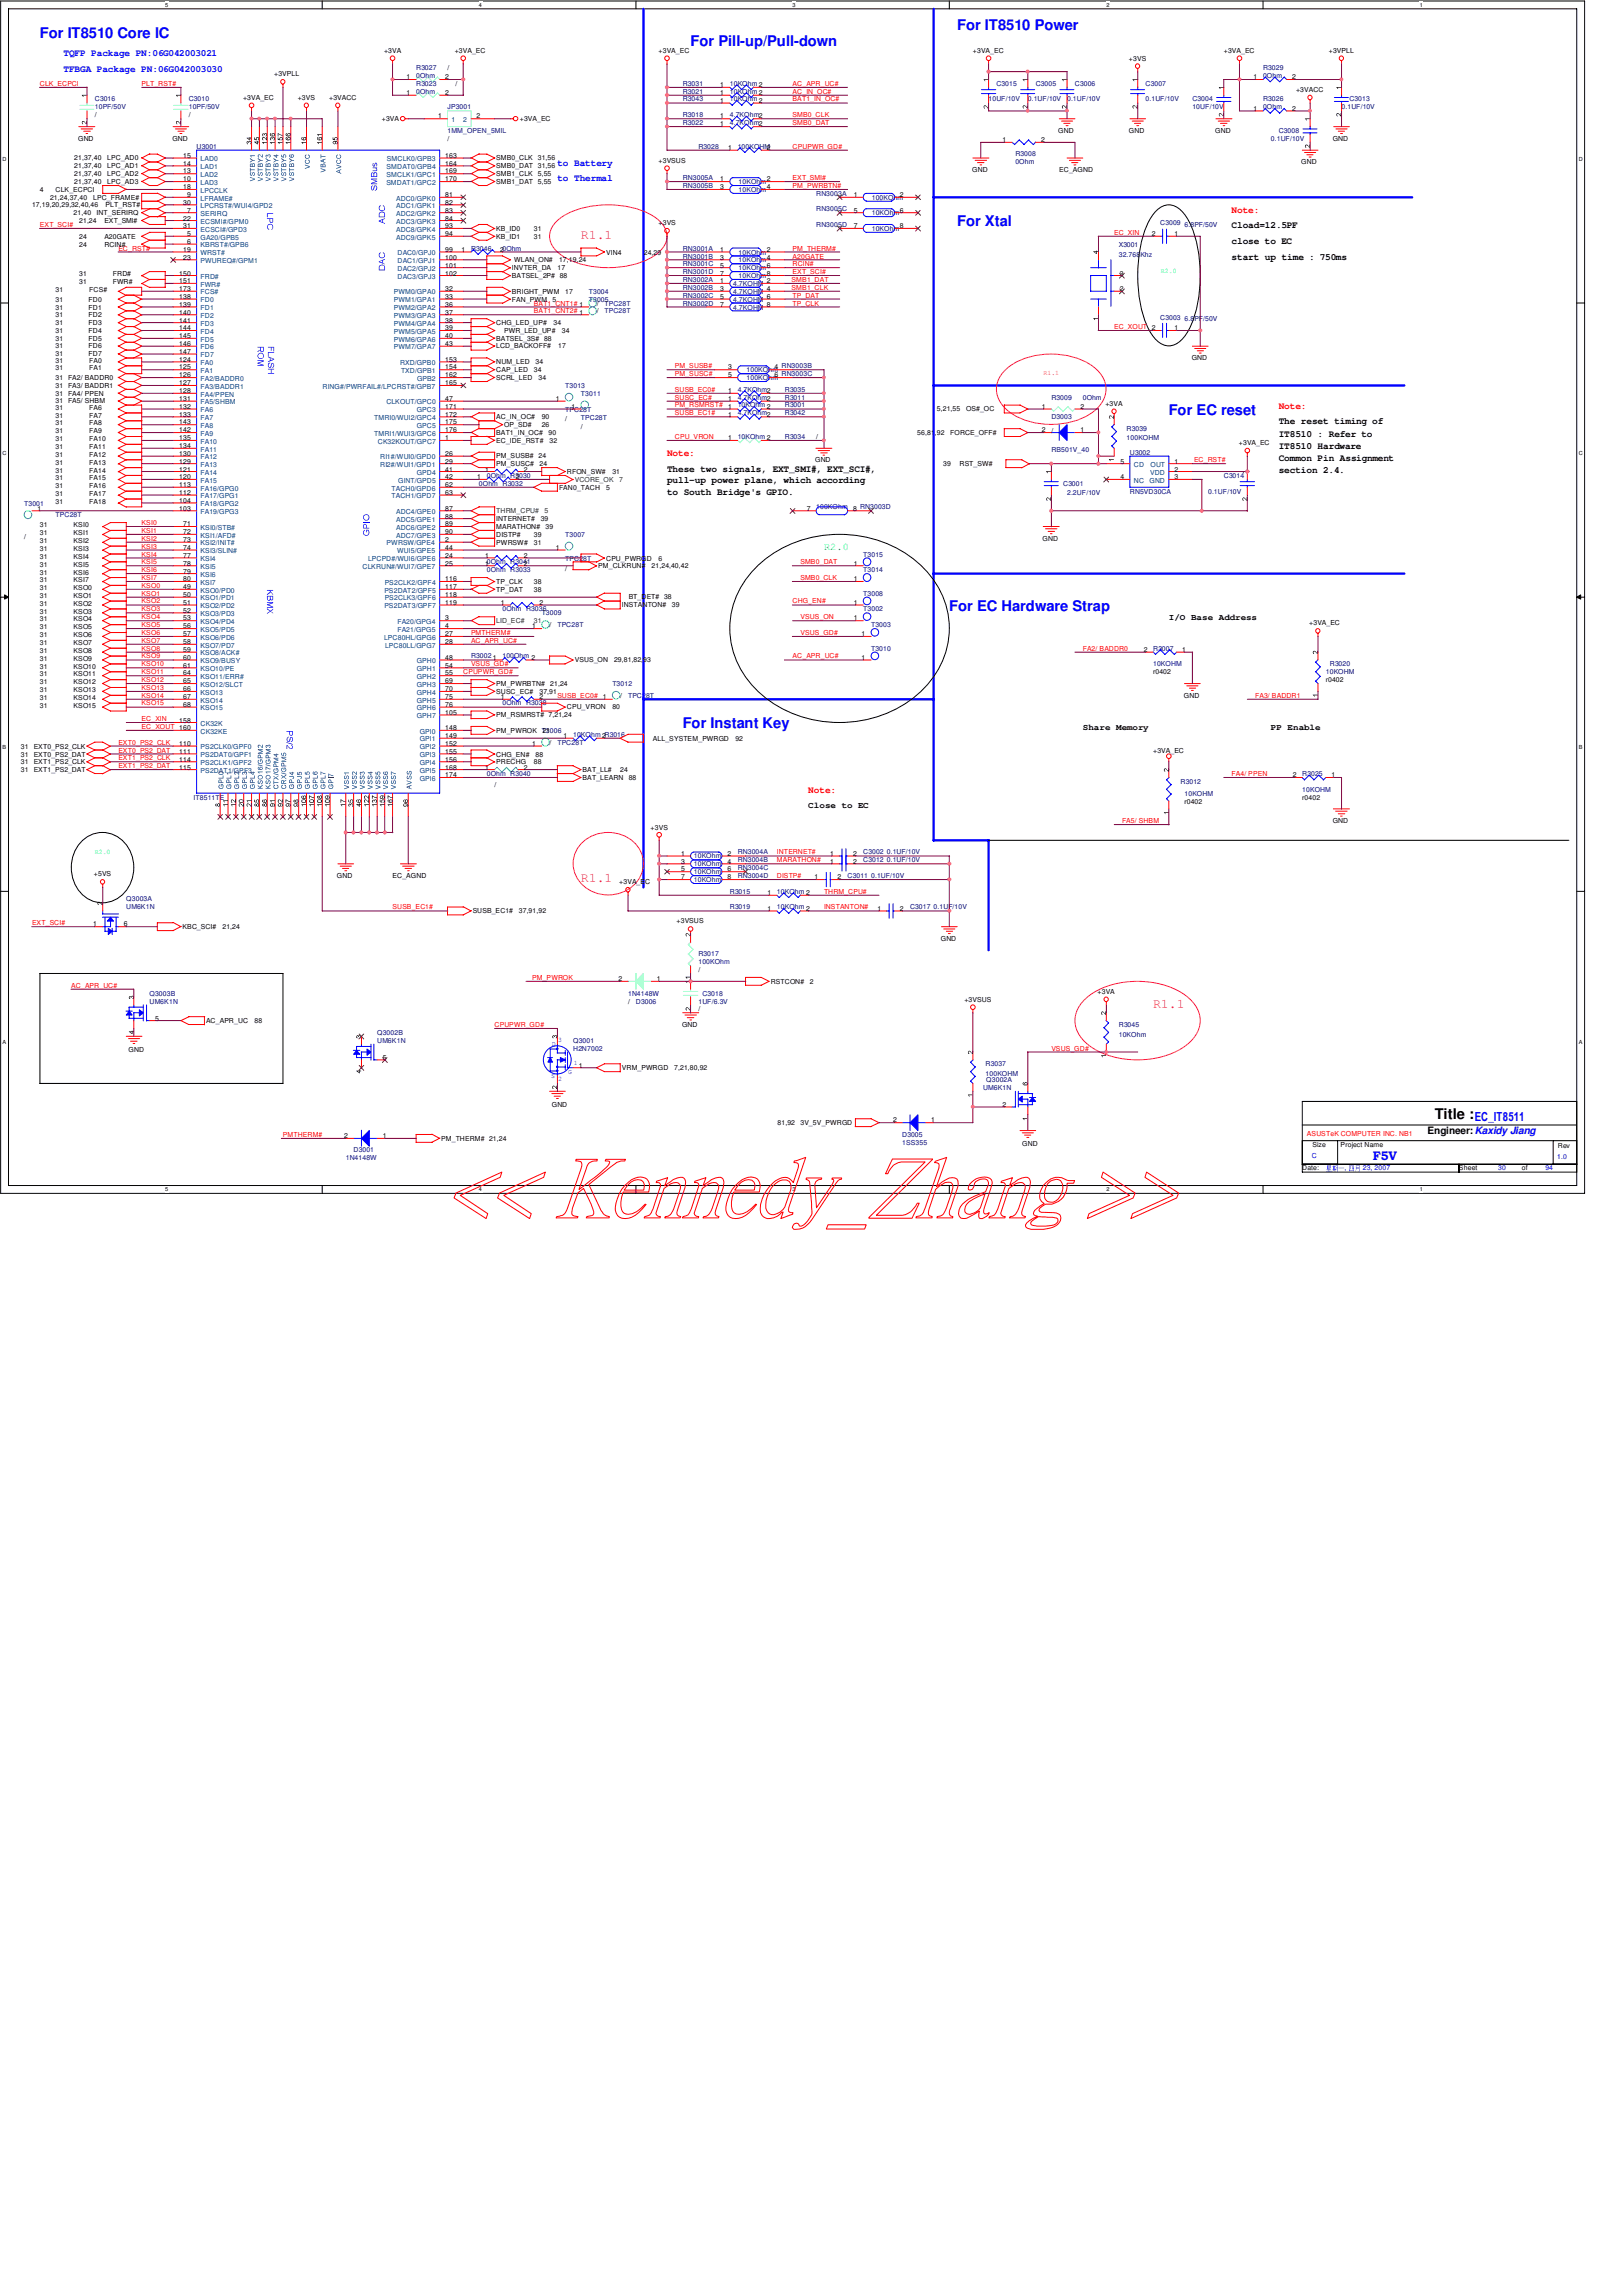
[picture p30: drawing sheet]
<svg xmlns="http://www.w3.org/2000/svg" width="210mm" height="297mm" viewBox="0 0 210 297" stroke-linecap="round" stroke-linejoin="round" font-family="sans-serif">
<defs><g id="words">
<g font-size="1.9" fill="#00f">
<text x="5.2" y="5">For IT8510 Core IC</text>
<text x="89.4" y="6">For Pill-up/Pull-down</text>
<text x="123.9" y="3.9">For IT8510 Power</text>
<text x="123.9" y="29.3">For Xtal</text>
<text x="151.3" y="53.7">For EC reset</text>
<text x="122.9" y="79">For EC Hardware Strap</text>
<text x="88.3" y="94.2">For Instant Key</text>
</g>
<text font-size="1.9" x="185.7" y="144.8">Title :</text>
<g font-size="1.7" fill="#ff0080">
<text x="75.2" y="30.9">R1.1</text>
<text x="75.2" y="114.1">R1.1</text>
<text x="149.2" y="130.4">R1.1</text>
</g>
<g font-size="1.6" fill="#00f">
<text x="190.8" y="145">EC_IT8511</text>
<text x="177.7" y="150.1">F5V</text>
</g>
<text font-size="1.3" fill="#0f0" x="106.6" y="71.2">R2.0</text>
<text font-size="1.3" x="184.7" y="146.7">Engineer:Kaxidy Jiang</text>
<g font-size="1.2" fill="#00f">
<text x="8.2" y="9.3">TFBGA Package PN:06G042003030</text>
<text x="8.2" y="7.2">TQFP Package PN:06G042003021</text>
<text x="72.1" y="21.4">to Battery</text>
<text x="72.1" y="23.5">to Thermal</text>
</g>
<g font-size="1.2">
<text x="159.4" y="29.5">Cload=12.5PF</text>
<text x="159.4" y="33.6">start up time : 750ms</text>
<text x="159.4" y="31.6">close to EC</text>
<text x="165.5" y="54.9">The reset timing of</text>
<text x="165.5" y="56.5">IT8510 : Refer to</text>
<text x="165.5" y="58.1">IT8510 Hardware</text>
<text x="165.5" y="59.6">Common Pin Assignment</text>
<text x="86.3" y="61">These two signals, EXT_SMI#, EXT_SCI#,</text>
<text x="86.3" y="62.5">pull-up power plane, which according</text>
<text x="86.3" y="64.1">to South Bridge's GPIO.</text>
<text x="165.5" y="61.3">section 2.4.</text>
</g>
<g font-size="1.2" fill="#f00">
<text x="159.4" y="27.5">Note:</text>
<text x="165.5" y="52.9">Note:</text>
<text x="86.3" y="59">Note:</text>
<text x="104.6" y="102.6">Note:</text>
</g>
<g font-size="1.1">
<text x="151.3" y="80.2">I/O Base Address</text>
<text x="140.1" y="94.4">Share Memory</text>
<text x="164.5" y="94.4">PP Enable</text>
<text x="104.6" y="104.6">Close to EC</text>
</g>
<g font-size=".9" fill="#f00">
<text x="5.2" y="11.1">CLK_ECPCI</text>
<text x="18.3" y="11.1">PLT_RST#</text>
<text x="102.6" y="11.1">AC_APR_UC#</text>
<text x="102.6" y="12.1">AC_IN_OC#</text>
<text x="102.6" y="15.2">SMB0_CLK</text>
<text x="102.6" y="13.1">BAT1_IN_OC#</text>
<text x="102.6" y="16.2">SMB0_DAT</text>
<text x="102.6" y="23.3">EXT_SMI#</text>
<text x="102.6" y="19.2">CPUPWR_GD#</text>
<text x="5.2" y="29.4">EXT_SCI#</text>
<text x="102.6" y="24.3">PM_PWRBTN#</text>
<text x="15.3" y="32.4">EC_RST#</text>
<text x="102.6" y="35.5">EXT_SCI#</text>
<text x="102.6" y="32.4">PM_THERM#</text>
<text x="102.6" y="34.5">RCIN#</text>
<text x="102.6" y="33.4">A20GATE</text>
<text x="144.2" y="30.4">EC_XIN</text>
<text x="69.1" y="40.6">BAT1_CNT2# 1</text>
<text x="69.1" y="39.5">BAT1_CNT1# 1</text>
<text x="102.4" y="37.5">SMB1_CLK</text>
<text x="102.4" y="36.5">SMB1_DAT</text>
<text x="102.6" y="39.5">TP_CLK</text>
<text x="102.6" y="38.5">TP_DAT</text>
<text x="87.3" y="47.6">PM_SUSB#</text>
<text x="144.2" y="42.6">EC_XOUT 2</text>
<text x="87.3" y="53.7">SUSB_EC1#</text>
<text x="87.3" y="51.7">SUSC_EC#</text>
<text x="87.3" y="52.7">PM_RSMRST#</text>
<text x="87.3" y="50.7">SUSB_EC0#</text>
<text x="87.3" y="48.6">PM_SUSC#</text>
<text x="87.3" y="56.8">CPU_VRON</text>
<text x="154.5" y="59.8">EC_RST#</text>
<text x="18.3" y="67.9">KSI0</text>
<text x="18.3" y="70">KSI2</text>
<text x="18.3" y="69">KSI1</text>
<text x="18.3" y="71">KSI3</text>
<text x="18.3" y="72">KSI4</text>
<text x="18.3" y="74">KSI6</text>
<text x="18.3" y="76">KSO0</text>
<text x="18.3" y="75.1">KSI7</text>
<text x="18.3" y="77">KSO1</text>
<text x="18.3" y="73">KSI5</text>
<text x="103.6" y="73">SMB0_DAT</text>
<text x="103.6" y="75.1">SMB0_CLK</text>
<text x="18.3" y="79.1">KSO3</text>
<text x="18.3" y="81.1">KSO5</text>
<text x="18.3" y="78.1">KSO2</text>
<text x="18.3" y="82.1">KSO6</text>
<text x="18.3" y="83.1">KSO7</text>
<text x="18.3" y="80.1">KSO4</text>
<text x="61" y="82.1">PMTHERM#</text>
<text x="61" y="83.1">AC_APR_UC#</text>
<text x="102.6" y="78.1">CHG_EN#</text>
<text x="103.6" y="80.1">VSUS_ON</text>
<text x="103.6" y="82.1">VSUS_GD#</text>
<text x="18.3" y="85.2">KSO9</text>
<text x="18.3" y="87.2">KSO11</text>
<text x="18.3" y="89.2">KSO13</text>
<text x="18.3" y="86.2">KSO10</text>
<text x="18.3" y="84.2">KSO8</text>
<text x="18.3" y="88.2">KSO12</text>
<text x="59.9" y="87.2">CPUPWR_GD#</text>
<text x="61" y="86.2">VSUS_GD#</text>
<text x="102.6" y="85.2">AC_APR_UC#</text>
<text x="140.1" y="84.2">FA2/ BADDR0</text>
<text x="18.3" y="90.3">KSO14</text>
<text x="18.3" y="94.3">EC_XOUT 160</text>
<text x="18.3" y="91.3">KSO15</text>
<text x="18.3" y="93.3">EC_XIN</text>
<text x="72.1" y="90.3">SUSB_EC0#</text>
<text x="162.4" y="90.3">FA3/ BADDR1</text>
<text x="15.3" y="98.4">EXT1_PS2_CLK</text>
<text x="15.3" y="99.4">EXT1_PS2_DAT</text>
<text x="15.3" y="97.4">EXT0_PS2_DAT</text>
<text x="15.3" y="96.4">EXT0_PS2_CLK</text>
<text x="159.4" y="100.4">FA4/ PPEN</text>
<text x="145.2" y="106.5">FA5/ SHBM</text>
<text x="100.5" y="110.5">INTERNET#</text>
<text x="100.5" y="113.6">DISTP#</text>
<text x="100.5" y="111.5">MARATHON#</text>
<text x="4.1" y="119.7">EXT_SCI#</text>
<text x="50.8" y="117.6">SUSB_EC1#</text>
<text x="106.6" y="115.6">THRM_CPU#</text>
<text x="106.6" y="117.6">INSTANTON#</text>
<text x="9.2" y="127.8">AC_APR_UC#</text>
<text x="68.9" y="126.8">PM_PWROK</text>
<text x="64" y="132.9">CPUPWR_GD#</text>
<text x="136.1" y="135.9">VSUS_GD#</text>
<text x="36.6" y="147.1">PMTHERM#</text>
<text x="169.1" y="147">ASUSTeK COMPUTER INC. NB1</text>
</g>
<g font-size=".9">
<text x="35.5" y="9.9">+3VPLL</text>
<text x="49.7" y="6.9">+3VA</text>
<text x="52.6" y="10.2">1</text>
<text x="57.6" y="10.2">2</text>
<text x="57.9" y="9.1">/</text>
<text x="58.8" y="6.9">+3VA_EC</text>
<text x="58.9" y="11.1">/</text>
<text x="85.2" y="6.9">+3VA_EC</text>
<text x="93.2" y="11.3">1</text>
<text x="125.9" y="6.9">+3VA_EC</text>
<text x="146.1" y="7.9">+3VS</text>
<text x="158.4" y="6.9">+3VA_EC</text>
<text x="162.2" y="10.2">1</text>
<text x="167.2" y="10.2">2</text>
<text x="167.7" y="11.9">+3VACC</text>
<text x="172" y="6.9">+3VPLL</text>
<text x="12.3" y="15.2">/</text>
<text x="24.4" y="15.2">/</text>
<text x="31.5" y="12.9">+3VA_EC</text>
<text x="38.5" y="12.9">+3VS</text>
<text x="42.6" y="12.9">+3VACC</text>
<text x="49.4" y="15.7">+3VA</text>
<text x="52.6" y="12.3">1</text>
<text x="56.7" y="15.3">1</text>
<text x="57.6" y="12.3">2</text>
<text x="61.7" y="15.3">2</text>
<text x="67.3" y="15.7">+3VA_EC</text>
<text x="93.2" y="12.3">1</text>
<text x="93.2" y="15.3">1</text>
<text x="93.2" y="13.3">1</text>
<text x="93.2" y="16.3">1</text>
<text x="136.9" y="17.2">GND</text>
<text x="146.1" y="17.2">GND</text>
<text x="157.3" y="17.2">GND</text>
<text x="162.2" y="14.3">1</text>
<text x="167.2" y="14.3">2</text>
<text x="9.6" y="21.8">21,37,40</text>
<text x="9.6" y="22.8">21,37,40</text>
<text x="9.6" y="20.7">21,37,40</text>
<text x="9.6" y="23.8">21,37,40</text>
<text x="10.1" y="18.2">GND</text>
<text x="13.9" y="21.8">LPC_AD1</text>
<text x="13.9" y="22.8">LPC_AD2</text>
<text x="13.9" y="20.7">LPC_AD0</text>
<text x="13.9" y="23.8">LPC_AD3</text>
<text x="22.3" y="18.2">GND</text>
<text x="23.7" y="20.4">15</text>
<text x="23.7" y="21.4">14</text>
<text x="23.7" y="22.4">13</text>
<text x="23.7" y="23.5">10</text>
<text x="57.6" y="20.4">163</text>
<text x="57.6" y="21.4">164</text>
<text x="57.6" y="22.4">169</text>
<text x="57.6" y="23.5">170</text>
<text x="57.9" y="18.2">/</text>
<text x="64.2" y="20.7">SMB0_CLK</text>
<text x="64.2" y="23.8">SMB1_DAT 5,55</text>
<text x="64.2" y="22.8">SMB1_CLK</text>
<text x="64.2" y="21.8">SMB0_DAT 31,56</text>
<text x="69.6" y="20.7">31,56</text>
<text x="69.6" y="22.8">5,55</text>
<text x="85.2" y="21">+3VSUS</text>
<text x="93.2" y="23.5">1</text>
<text x="94.2" y="19.4">1</text>
<text x="99.2" y="19.4">2</text>
<text x="99.2" y="23.5">2</text>
<text x="125.8" y="22.3">GND</text>
<text x="129.8" y="18.4">1</text>
<text x="134.7" y="18.4">2</text>
<text x="137.1" y="22.3">EC_AGND</text>
<text x="168.4" y="21.3">GND</text>
<text x="172.5" y="18.2">GND</text>
<text x="4.1" y="26.8">17,19,20,29,32,40,46</text>
<text x="5.2" y="24.8">4</text>
<text x="6.5" y="25.8">21,24,37,40</text>
<text x="7.2" y="24.8">CLK_ECPCI</text>
<text x="9.5" y="27.9">21,40</text>
<text x="10.2" y="28.9">21,24</text>
<text x="12.1" y="25.8">LPC_FRAME#</text>
<text x="12.5" y="27.9">INT_SERIRQ</text>
<text x="13.5" y="28.9">EXT_SMI#</text>
<text x="13.7" y="26.8">PLT_RST#</text>
<text x="23.7" y="28.5">22</text>
<text x="23.7" y="29.5">31</text>
<text x="23.7" y="24.5">18</text>
<text x="23.7" y="26.5">30</text>
<text x="24.2" y="25.5">9</text>
<text x="24.2" y="27.5">7</text>
<text x="57.6" y="25.5">81</text>
<text x="57.6" y="26.5">82</text>
<text x="57.6" y="27.5">83</text>
<text x="57.6" y="28.5">84</text>
<text x="57.6" y="29.5">93</text>
<text x="64.2" y="29.9">KB_ID0</text>
<text x="69.1" y="29.9">31</text>
<text x="85.2" y="29.2">+3VS</text>
<text x="93.2" y="24.5">3</text>
<text x="99.2" y="24.5">4</text>
<text x="110.5" y="25.5">1</text>
<text x="110.5" y="27.5">5</text>
<text x="110.5" y="29.5">7</text>
<text x="116.5" y="25.5">2</text>
<text x="116.5" y="27.5">6</text>
<text x="116.5" y="29.5">8</text>
<text x="10.2" y="30.9">24</text>
<text x="10.2" y="31.9">24</text>
<text x="10.2" y="35.8">31</text>
<text x="13.5" y="30.9">A20GATE</text>
<text x="13.5" y="31.9">RCIN#</text>
<text x="14.6" y="35.8">FRD#</text>
<text x="23.2" y="35.6">150</text>
<text x="23.7" y="32.6">19</text>
<text x="23.7" y="33.6">23</text>
<text x="24.2" y="30.6">5</text>
<text x="24.2" y="31.6">6</text>
<text x="57.6" y="30.6">94</text>
<text x="57.6" y="32.6">99</text>
<text x="57.6" y="33.6">100</text>
<text x="57.6" y="34.6">101</text>
<text x="57.6" y="35.6">102</text>
<text x="59.7" y="32.6">1</text>
<text x="64.2" y="30.9">KB_ID1</text>
<text x="64.7" y="32.6">20Ohm</text>
<text x="66.3" y="36">BATSEL_2P# 88</text>
<text x="66.3" y="35">INVTER_DA</text>
<text x="66.5" y="34">WLAN_ON#</text>
<text x="69.1" y="30.9">31</text>
<text x="72.1" y="35">17</text>
<text x="72.3" y="34">17,19,24</text>
<text x="78.4" y="32.9">VIN4</text>
<text x="83.3" y="32.9">24,29</text>
<text x="93.2" y="34.6">5</text>
<text x="93.2" y="32.6">1</text>
<text x="93.2" y="33.6">3</text>
<text x="93.2" y="35.6">7</text>
<text x="99.2" y="34.6">6</text>
<text x="99.2" y="32.6">2</text>
<text x="99.2" y="33.6">4</text>
<text x="99.2" y="35.6">8</text>
<text x="144.9" y="35.6">3</text>
<text x="149.1" y="30.6">2</text>
<text x="152" y="30.6">1</text>
<text x="7.2" y="37.8">31</text>
<text x="7.2" y="41.1">31</text>
<text x="7.2" y="39">31</text>
<text x="7.2" y="40">31</text>
<text x="10.2" y="36.8">31</text>
<text x="11.5" y="41.1">FD2</text>
<text x="11.5" y="39">FD0</text>
<text x="11.5" y="40">FD1</text>
<text x="11.6" y="37.8">FCS#</text>
<text x="14.6" y="36.8">FWR#</text>
<text x="23.2" y="36.7">151</text>
<text x="23.2" y="37.7">173</text>
<text x="23.2" y="38.7">138</text>
<text x="23.2" y="39.7">139</text>
<text x="23.2" y="40.7">140</text>
<text x="23.2" y="41.7">141</text>
<text x="57.6" y="37.7">32</text>
<text x="57.6" y="38.7">33</text>
<text x="57.6" y="39.7">36</text>
<text x="57.6" y="40.7">37</text>
<text x="57.6" y="41.7">38</text>
<text x="66.3" y="39">FAN_PWM</text>
<text x="66.3" y="38">BRIGHT_PWM</text>
<text x="71.5" y="39">5</text>
<text x="73.2" y="38">17</text>
<text x="77.2" y="40.6">/</text>
<text x="77.2" y="39.5">/</text>
<text x="93.2" y="36.7">1</text>
<text x="93.2" y="38.7">5</text>
<text x="93.2" y="39.7">7</text>
<text x="93.2" y="37.7">3</text>
<text x="99.2" y="36.7">2</text>
<text x="99.2" y="38.7">6</text>
<text x="99.2" y="39.7">8</text>
<text x="99.2" y="37.7">4</text>
<text x="144.9" y="37.7">2</text>
<text x="7.2" y="46.9">31</text>
<text x="7.2" y="47.9">31</text>
<text x="7.2" y="46.1">31</text>
<text x="7.2" y="45.1">31</text>
<text x="7.2" y="42.1">31</text>
<text x="7.2" y="43.1">31</text>
<text x="7.2" y="44.1">31</text>
<text x="11.5" y="46.1">FD7</text>
<text x="11.5" y="45.1">FD6</text>
<text x="11.5" y="42.1">FD3</text>
<text x="11.5" y="43.1">FD4</text>
<text x="11.5" y="44.1">FD5</text>
<text x="11.6" y="46.9">FA0</text>
<text x="11.6" y="47.9">FA1</text>
<text x="23.2" y="42.8">144</text>
<text x="23.2" y="43.7">145</text>
<text x="23.2" y="44.7">146</text>
<text x="23.2" y="45.8">147</text>
<text x="23.2" y="46.8">124</text>
<text x="23.2" y="47.8">125</text>
<text x="57.6" y="42.8">39</text>
<text x="57.6" y="43.7">40</text>
<text x="57.6" y="44.7">43</text>
<text x="57.6" y="46.8">153</text>
<text x="57.6" y="47.8">154</text>
<text x="64.2" y="47.1">NUM_LED</text>
<text x="64.2" y="42.1">CHG_LED_UP#</text>
<text x="64.2" y="44.1">BATSEL_3S# 88</text>
<text x="64.2" y="45.1">LCD_BACKOFF#</text>
<text x="65.2" y="43.1">PWR_LED_UP#</text>
<text x="69.3" y="47.1">34</text>
<text x="71.6" y="42.1">34</text>
<text x="72.2" y="45.1">17</text>
<text x="72.7" y="43.1">34</text>
<text x="94.2" y="47.8">3</text>
<text x="100.2" y="47.8">4 RN3003B</text>
<text x="152" y="42.8">1</text>
<text x="154.2" y="46.6">GND</text>
<text x="7.2" y="51.2">31 FA4/ PPEN</text>
<text x="7.2" y="49.1">31 FA2/ BADDR0</text>
<text x="7.2" y="50.2">31 FA3/ BADDR1</text>
<text x="7.2" y="52.2">31 FA5/ SHBM</text>
<text x="7.2" y="53">31</text>
<text x="11.6" y="53">FA6</text>
<text x="23.2" y="48.8">126</text>
<text x="23.2" y="49.8">127</text>
<text x="23.2" y="50.8">128</text>
<text x="23.2" y="51.9">131</text>
<text x="23.2" y="52.9">132</text>
<text x="23.2" y="53.9">133</text>
<text x="57.6" y="48.8">162</text>
<text x="57.6" y="49.8">165</text>
<text x="57.6" y="51.9">47</text>
<text x="57.6" y="52.9">171</text>
<text x="57.6" y="53.9">172</text>
<text x="64.2" y="49.1">SCRL_LED</text>
<text x="64.2" y="48.1">CAP_LED</text>
<text x="69.1" y="48.1">34</text>
<text x="69.7" y="49.1">34</text>
<text x="71.9" y="51.9">1</text>
<text x="74" y="52.9">1</text>
<text x="94.2" y="53.9">1</text>
<text x="94.2" y="51.9">1</text>
<text x="94.2" y="50.8">1</text>
<text x="94.2" y="52.9">1</text>
<text x="94.2" y="48.8">5</text>
<text x="100.2" y="48.8">6 RN3003C</text>
<text x="121.2" y="53.2">5,21,55</text>
<text x="125" y="53.2">OS#_OC</text>
<text x="134.8" y="52.9">1</text>
<text x="139.8" y="52.9">2</text>
<text x="143" y="52.5">+3VA</text>
<text x="7.2" y="55">31</text>
<text x="7.2" y="56">31</text>
<text x="7.2" y="58.1">31</text>
<text x="7.2" y="57.1">31</text>
<text x="7.2" y="59.1">31</text>
<text x="7.2" y="54">31</text>
<text x="11.6" y="55">FA8</text>
<text x="11.6" y="56">FA9</text>
<text x="11.6" y="58.1">FA11</text>
<text x="11.6" y="57.1">FA10</text>
<text x="11.6" y="59.1">FA12</text>
<text x="11.6" y="54">FA7</text>
<text x="23.2" y="54.9">143</text>
<text x="23.2" y="55.9">142</text>
<text x="23.2" y="56.9">135</text>
<text x="23.2" y="58">134</text>
<text x="23.2" y="59">130</text>
<text x="23.2" y="60">129</text>
<text x="57.6" y="54.9">175</text>
<text x="57.6" y="55.9">176</text>
<text x="57.6" y="56.9">1</text>
<text x="57.6" y="59">26</text>
<text x="57.6" y="60">29</text>
<text x="64.2" y="54.2">AC_IN_OC#</text>
<text x="64.2" y="59.3">PM_SUSB# 24</text>
<text x="64.2" y="56.3">BAT1_IN_OC#</text>
<text x="64.2" y="57.3">EC_IDE_RST#</text>
<text x="65.2" y="55.2">OP_SD#</text>
<text x="70.1" y="55.2">26</text>
<text x="70.1" y="54.2">90</text>
<text x="71" y="56.3">90</text>
<text x="71.1" y="57.3">32</text>
<text x="73.2" y="54.5">/</text>
<text x="75.2" y="55.5">/</text>
<text x="94.2" y="56.9">1</text>
<text x="105.5" y="59.8">GND</text>
<text x="105.6" y="56.8">/</text>
<text x="118.7" y="56.3">56,81,92</text>
<text x="123" y="56.3">FORCE_OFF#</text>
<text x="134.8" y="55.9">2</text>
<text x="136.1" y="56">/</text>
<text x="139.8" y="55.9">1</text>
<text x="145" y="60">5</text>
<text x="152" y="60">1</text>
<text x="160.3" y="57.6">+3VA_EC</text>
<text x="7.2" y="62.1">31</text>
<text x="7.2" y="60.1">31</text>
<text x="7.2" y="63.2">31</text>
<text x="7.2" y="64.2">31</text>
<text x="7.2" y="65.2">31</text>
<text x="7.2" y="61.1">31</text>
<text x="11.6" y="62.1">FA15</text>
<text x="11.6" y="60.1">FA13</text>
<text x="11.6" y="63.2">FA16</text>
<text x="11.6" y="64.2">FA17</text>
<text x="11.6" y="65.2">FA18</text>
<text x="11.6" y="61.1">FA14</text>
<text x="23.2" y="61">121</text>
<text x="23.2" y="62">120</text>
<text x="23.2" y="63">113</text>
<text x="23.2" y="64.1">112</text>
<text x="23.2" y="65.1">104</text>
<text x="57.6" y="61">41</text>
<text x="57.6" y="62">42</text>
<text x="57.6" y="63">62</text>
<text x="57.6" y="64.1">63</text>
<text x="61.8" y="62">1</text>
<text x="62.8" y="61">1</text>
<text x="64.2" y="60.3">PM_SUSC#</text>
<text x="66.8" y="62">2</text>
<text x="67.8" y="61">2</text>
<text x="69.8" y="60.3">24</text>
<text x="72.3" y="63.4">FAN0_TACH</text>
<text x="73.4" y="61.3">RFON_SW#</text>
<text x="78.4" y="63.4">5</text>
<text x="79.2" y="61.3">31</text>
<text x="122" y="60.3">39</text>
<text x="124.2" y="60.3">RST_SW#</text>
<text x="145" y="62">4</text>
<text x="152" y="61">2</text>
<text x="152" y="62">3</text>
<text x="3.1" y="69.8">/</text>
<text x="4.9" y="66.1">1</text>
<text x="5.2" y="68.2">31</text>
<text x="5.2" y="69.3">31</text>
<text x="5.2" y="70.3">31</text>
<text x="5.2" y="71.3">31</text>
<text x="9.5" y="68.2">KSI0</text>
<text x="9.5" y="69.3">KSI1</text>
<text x="9.5" y="70.3">KSI2</text>
<text x="9.5" y="71.3">KSI3</text>
<text x="23.2" y="66.1">103</text>
<text x="23.7" y="68.1">71</text>
<text x="23.7" y="69.1">72</text>
<text x="23.7" y="70.1">73</text>
<text x="23.7" y="71.2">74</text>
<text x="57.6" y="66.1">87</text>
<text x="57.6" y="67.1">88</text>
<text x="57.6" y="68.1">89</text>
<text x="57.6" y="69.1">90</text>
<text x="57.6" y="70.1">2</text>
<text x="57.6" y="71.2">44</text>
<text x="64.2" y="67.4">INTERNET#</text>
<text x="64.2" y="70.5">PWRSW#</text>
<text x="64.2" y="68.5">MARATHON#</text>
<text x="64.2" y="69.5">DISTP#</text>
<text x="69.1" y="70.5">31</text>
<text x="69.1" y="69.5">39</text>
<text x="70" y="67.4">39</text>
<text x="70.6" y="68.5">39</text>
<text x="71.9" y="71.2">1</text>
<text x="104.4" y="66.1">7</text>
<text x="110.4" y="66.1">8 RN3003D</text>
<text x="134.9" y="70">GND</text>
<text x="5.2" y="72.3">31</text>
<text x="5.2" y="73.3">31</text>
<text x="5.2" y="74.3">31</text>
<text x="5.2" y="75.4">31</text>
<text x="5.2" y="76.3">31</text>
<text x="5.2" y="77.3">31</text>
<text x="9.5" y="72.3">KSI4</text>
<text x="9.5" y="73.3">KSI5</text>
<text x="9.5" y="74.3">KSI6</text>
<text x="9.5" y="75.4">KSI7</text>
<text x="9.5" y="76.3">KSO0</text>
<text x="9.5" y="77.3">KSO1</text>
<text x="23.7" y="72.2">77</text>
<text x="23.7" y="73.2">78</text>
<text x="23.7" y="74.2">79</text>
<text x="23.7" y="75.2">80</text>
<text x="23.7" y="76.2">49</text>
<text x="23.7" y="77.2">50</text>
<text x="57.6" y="72.2">24</text>
<text x="57.6" y="73.2">25</text>
<text x="57.6" y="75.2">116</text>
<text x="57.6" y="76.2">117</text>
<text x="57.6" y="77.2">118</text>
<text x="62.8" y="72.2">1</text>
<text x="62.8" y="73.2">10Ohm R3041</text>
<text x="64.2" y="75.6">TP_CLK</text>
<text x="64.2" y="76.5">TP_DAT</text>
<text x="67.8" y="72.2">2</text>
<text x="67.8" y="73.2">2</text>
<text x="69.1" y="76.5">38</text>
<text x="69.1" y="75.6">38</text>
<text x="73.2" y="73.8">/</text>
<text x="77.4" y="73.5">PM_CLKRUN#</text>
<text x="78.4" y="72.5">CPU_PWRGD</text>
<text x="81.4" y="77.6">BT_DET# 38</text>
<text x="84.3" y="73.5">21,24,40,42</text>
<text x="85.2" y="72.5">6</text>
<text x="110.5" y="75.2">1</text>
<text x="110.5" y="73.2">1</text>
<text x="5.2" y="78.4">31</text>
<text x="5.2" y="79.4">31</text>
<text x="5.2" y="80.4">31</text>
<text x="5.2" y="81.4">31</text>
<text x="5.2" y="82.4">31</text>
<text x="5.2" y="83.4">31</text>
<text x="9.5" y="78.4">KSO2</text>
<text x="9.5" y="79.4">KSO3</text>
<text x="9.5" y="80.4">KSO4</text>
<text x="9.5" y="81.4">KSO5</text>
<text x="9.5" y="82.4">KSO6</text>
<text x="9.5" y="83.4">KSO7</text>
<text x="23.7" y="78.2">51</text>
<text x="23.7" y="79.2">52</text>
<text x="23.7" y="80.3">53</text>
<text x="23.7" y="81.3">56</text>
<text x="23.7" y="82.3">57</text>
<text x="23.7" y="83.3">58</text>
<text x="57.6" y="78.2">119</text>
<text x="57.6" y="80.3">3</text>
<text x="57.6" y="81.3">4</text>
<text x="57.6" y="82.3">27</text>
<text x="57.6" y="83.3">28</text>
<text x="64.8" y="78.2">1</text>
<text x="68.9" y="81.3">1</text>
<text x="69.8" y="78.2">2</text>
<text x="71.1" y="81.1">/</text>
<text x="80.5" y="78.6">INSTANTON#</text>
<text x="87" y="78.6">39</text>
<text x="110.5" y="80.3">1</text>
<text x="110.5" y="78.2">1</text>
<text x="111.5" y="82.3">1</text>
<text x="169.4" y="80.9">+3VA_EC</text>
<text x="5.2" y="89.5">31</text>
<text x="5.2" y="88.5">31</text>
<text x="5.2" y="87.5">31</text>
<text x="5.2" y="86.5">31</text>
<text x="5.2" y="85.5">31</text>
<text x="5.2" y="84.5">31</text>
<text x="9.5" y="89.5">KSO13</text>
<text x="9.5" y="88.5">KSO12</text>
<text x="9.5" y="87.5">KSO11</text>
<text x="9.5" y="86.5">KSO10</text>
<text x="9.5" y="85.5">KSO9</text>
<text x="9.5" y="84.5">KSO8</text>
<text x="23.7" y="84.3">59</text>
<text x="23.7" y="85.3">60</text>
<text x="23.7" y="86.4">61</text>
<text x="23.7" y="87.4">64</text>
<text x="23.7" y="88.4">65</text>
<text x="23.7" y="89.4">66</text>
<text x="57.6" y="85.3">48</text>
<text x="57.6" y="86.4">54</text>
<text x="57.6" y="87.4">55</text>
<text x="57.6" y="88.4">69</text>
<text x="57.6" y="89.4">70</text>
<text x="63.8" y="85.3">1</text>
<text x="64.2" y="89.7">SUSC_EC#</text>
<text x="64.2" y="88.7">PM_PWRBTN#</text>
<text x="69.8" y="89.7">37,91</text>
<text x="71.2" y="88.7">21,24</text>
<text x="74.4" y="85.7">VSUS_ON</text>
<text x="79.5" y="85.7">29,81,82,93</text>
<text x="111.5" y="85.3">1</text>
<text x="148" y="84.3">2</text>
<text x="149.2" y="87.2">r0402</text>
<text x="153" y="84.3">1</text>
<text x="171.6" y="88.2">r0402</text>
<text x="5.2" y="91.6">31</text>
<text x="5.2" y="90.6">31</text>
<text x="9.5" y="91.6">KSO15</text>
<text x="9.5" y="90.6">KSO14</text>
<text x="23.2" y="93.5">158</text>
<text x="23.7" y="90.4">67</text>
<text x="23.7" y="91.4">68</text>
<text x="57.6" y="90.4">75</text>
<text x="57.6" y="91.4">76</text>
<text x="57.6" y="92.5">105</text>
<text x="57.6" y="94.5">148</text>
<text x="57.6" y="95.5">149</text>
<text x="64.2" y="94.8">PM_PWROK T3006</text>
<text x="64.2" y="92.8">PM_RSMRST# 7,21,24</text>
<text x="64.8" y="90.4">1</text>
<text x="69.8" y="90.4">2</text>
<text x="70.2" y="94.8">21</text>
<text x="72.9" y="95.5">1</text>
<text x="73.4" y="91.8">CPU_VRON</text>
<text x="78" y="90.4">1</text>
<text x="79.2" y="91.8">80</text>
<text x="80.3" y="90.3">/</text>
<text x="84.5" y="95.8">ALL_SYSTEM_PWRGD</text>
<text x="95.2" y="95.8">92</text>
<text x="153.2" y="90.3">GND</text>
<text x="2.7" y="96.9">31</text>
<text x="2.7" y="99.9">31</text>
<text x="2.7" y="98.9">31</text>
<text x="2.7" y="97.9">31</text>
<text x="4.4" y="96.9">EXT0_PS2_CLK</text>
<text x="4.4" y="99.9">EXT1_PS2_DAT</text>
<text x="4.4" y="98.9">EXT1_PS2_CLK</text>
<text x="4.4" y="97.9">EXT0_PS2_DAT</text>
<text x="23.2" y="96.5">110</text>
<text x="23.2" y="97.5">111</text>
<text x="23.2" y="98.6">114</text>
<text x="23.2" y="99.6">115</text>
<text x="57.6" y="96.5">152</text>
<text x="57.6" y="97.5">155</text>
<text x="57.6" y="98.6">156</text>
<text x="57.6" y="99.6">168</text>
<text x="57.6" y="100.6">174</text>
<text x="62.8" y="99.6">1</text>
<text x="64" y="101.8">/</text>
<text x="64.2" y="97.9">CHG_EN#</text>
<text x="64.2" y="98.9">PRECHG</text>
<text x="67.8" y="99.6">2</text>
<text x="68.9" y="96.5">1</text>
<text x="69.1" y="98.9">88</text>
<text x="69.3" y="97.9">88</text>
<text x="71.1" y="96.4">/</text>
<text x="75.4" y="100.9">BAT_LEARN</text>
<text x="75.4" y="99.9">BAT_LL#</text>
<text x="80.3" y="99.9">24</text>
<text x="81.4" y="100.9">88</text>
<text x="149.2" y="97.4">+3VA_EC</text>
<text x="167.3" y="100.6">2</text>
<text x="172.3" y="100.6">1</text>
<text x="84.2" y="107.3">+3VS</text>
<text x="153.3" y="104.1">r0402</text>
<text x="168.5" y="103.5">r0402</text>
<text x="172.5" y="106.5">GND</text>
<text x="12.1" y="113.4">+5VS</text>
<text x="43.6" y="113.6">GND</text>
<text x="50.8" y="113.6">EC_AGND</text>
<text x="88.1" y="113.7">7</text>
<text x="88.1" y="112.7">5</text>
<text x="88.1" y="110.7">1</text>
<text x="88.1" y="111.7">3</text>
<text x="94.1" y="113.7">8</text>
<text x="94.1" y="112.7">6</text>
<text x="94.1" y="110.7">2</text>
<text x="94.1" y="111.7">4</text>
<text x="105.4" y="113.7">1</text>
<text x="107.4" y="110.7">1</text>
<text x="107.4" y="111.7">1</text>
<text x="108.4" y="113.7">2</text>
<text x="110.4" y="110.7">2</text>
<text x="110.4" y="111.7">2</text>
<text x="12.1" y="119.8">1</text>
<text x="16" y="119.8">6</text>
<text x="61.2" y="118.2">SUSB_EC1#</text>
<text x="67.1" y="118.2">37,91,92</text>
<text x="80.1" y="114.4">+3VA_EC</text>
<text x="87.5" y="119.5">+3VSUS</text>
<text x="99.3" y="115.8">1</text>
<text x="99.3" y="117.8">1</text>
<text x="113.5" y="117.8">1</text>
<text x="116.5" y="117.8">2</text>
<text x="23.6" y="120.2">KBC_SCI#</text>
<text x="28.8" y="120.2">21,24</text>
<text x="90.4" y="125.8">/</text>
<text x="121.8" y="121.7">GND</text>
<text x="80.1" y="127">2</text>
<text x="81.3" y="129.8">/</text>
<text x="85" y="127">1</text>
<text x="90.4" y="130.9">/</text>
<text x="99.7" y="127.3">RSTCON#</text>
<text x="104.8" y="127.3">2</text>
<text x="124.8" y="129.6">+3VSUS</text>
<text x="142" y="128.6">+3VA</text>
<text x="16.6" y="136.1">GND</text>
<text x="20.1" y="132">5</text>
<text x="26.7" y="132.4">AC_APR_UC</text>
<text x="32.9" y="132.4">88</text>
<text x="49.5" y="137.1">5</text>
<text x="88.3" y="132.9">GND</text>
<text x="71.4" y="143.2">GND</text>
<text x="74.9" y="138.1">1</text>
<text x="80.5" y="138.5">VRM_PWRGD</text>
<text x="87.2" y="138.5">7,21,80,92</text>
<text x="129.8" y="143.2">2</text>
<text x="44.5" y="147.2">2</text>
<text x="49.5" y="147.2">1</text>
<text x="57.1" y="147.6">PM_THERM# 21,24</text>
<text x="100.6" y="145.5">81,92</text>
<text x="103.6" y="145.5">3V_5V_PWRGD</text>
<text x="115.6" y="145.2">2</text>
<text x="120.5" y="145.2">1</text>
<text x="132.3" y="148.3">GND</text>
<text x="169.8" y="148.4">Size</text>
<text x="173.5" y="148.4">Project Name</text>
<text x="201.6" y="148.5">Rev</text>
<text x="168.5" y="151.4">Date:</text>
<text x="188.8" y="151.4">Sheet</text>
<text x="196.9" y="151.4">of</text>
</g>
<g font-size=".9" fill="#000080">
<text x="53.8" y="9.1">R3027</text>
<text x="53.8" y="10.1">0Ohm</text>
<text x="53.8" y="11.1">R3023</text>
<text x="88.3" y="11.1">R3031</text>
<text x="94.4" y="11.1">10KOhm 2</text>
<text x="128.9" y="11.1">C3015</text>
<text x="134" y="11.1">C3005</text>
<text x="139.1" y="11.1">C3006</text>
<text x="148.3" y="11.1">C3007</text>
<text x="163.4" y="9.1">R3029</text>
<text x="163.4" y="10.1">0Ohm</text>
<text x="12.3" y="13.1">C3016</text>
<text x="12.3" y="14.1">10PF/50V</text>
<text x="24.4" y="13.1">C3010</text>
<text x="24.4" y="14.1">10PF/50V</text>
<text x="53.8" y="12.1">0Ohm</text>
<text x="57.9" y="14.1">JP3001</text>
<text x="57.9" y="17.2">1MM_OPEN_5MIL</text>
<text x="88.3" y="12.1">R3021</text>
<text x="88.3" y="15.2">R3018</text>
<text x="88.3" y="13.1">R3043</text>
<text x="88.3" y="16.2">R3022</text>
<text x="94.4" y="12.1">10KOhm 2</text>
<text x="94.4" y="15.2">4.7KOhm2</text>
<text x="94.4" y="13.1">10KOhm 2</text>
<text x="94.4" y="16.2">4.7KOhm2</text>
<text x="127.9" y="13.1">10UF/10V</text>
<text x="133" y="13.1">0.1UF/10V</text>
<text x="138.1" y="13.1">0.1UF/10V</text>
<text x="148.3" y="13.1">0.1UF/10V</text>
<text x="154.3" y="13.1">C3004</text>
<text x="154.3" y="14.1">10UF/10V</text>
<text x="163.4" y="13.1">R3026</text>
<text x="163.4" y="14.1">0Ohm</text>
<text x="165.5" y="17.2">C3008</text>
<text x="173.6" y="14.1">0.1UF/10V</text>
<text x="174.6" y="13.1">C3013</text>
<text x="25.4" y="19.2">U3001</text>
<text x="88.3" y="23.3">RN3005A</text>
<text x="90.4" y="19.2">R3028</text>
<text x="95.5" y="19.2">100KOHM</text>
<text x="95.6" y="23.8">10KOhm</text>
<text x="131.4" y="20.2">R3008</text>
<text x="131.4" y="21.3">0Ohm</text>
<text x="164.5" y="18.2">0.1UF/10V</text>
<text x="88.3" y="24.3">RN3005B</text>
<text x="95.6" y="24.8">10KOhm</text>
<text x="105.6" y="25.3">RN3003A</text>
<text x="105.6" y="27.3">RN3005C</text>
<text x="105.6" y="29.4">RN3005D</text>
<text x="112.8" y="25.8">100KOhm</text>
<text x="112.8" y="27.9">10KOhm</text>
<text x="112.8" y="29.9">10KOhm</text>
<text x="150.2" y="29.2">C3009</text>
<text x="153.3" y="29.4">6.8PF/50V</text>
<text x="61" y="32.4">R3046</text>
<text x="88.3" y="34.5">RN3001C</text>
<text x="88.3" y="32.4">RN3001A</text>
<text x="88.3" y="33.4">RN3001B</text>
<text x="88.3" y="35.5">RN3001D</text>
<text x="95.6" y="35">10KOhm</text>
<text x="95.6" y="32.9">10KOhm</text>
<text x="95.6" y="34">10KOhm</text>
<text x="95.6" y="36">10KOhm</text>
<text x="144.8" y="32">X3001</text>
<text x="144.8" y="33.2">32.768Khz</text>
<text x="76.2" y="39">T3005</text>
<text x="76.2" y="38">T3004</text>
<text x="78.2" y="40.6">TPC28T</text>
<text x="78.2" y="39.5">TPC28T</text>
<text x="88.3" y="36.5">RN3002A</text>
<text x="88.3" y="38.5">RN3002C</text>
<text x="88.3" y="39.5">RN3002D</text>
<text x="88.3" y="37.5">RN3002B</text>
<text x="94.9" y="37">4.7KOHM</text>
<text x="94.9" y="39">4.7KOHM</text>
<text x="94.9" y="40">4.7KOHM</text>
<text x="94.9" y="38">4.7KOHM</text>
<text x="150.2" y="41.4">C3003</text>
<text x="153.3" y="41.6">6.8PF/50V</text>
<text x="73.2" y="50.2">T3013</text>
<text x="73.2" y="53.3">TPC28T</text>
<text x="75.2" y="51.2">T3011</text>
<text x="95.5" y="53.7">4.7KOhm2</text>
<text x="95.5" y="51.7">4.7KOhm2</text>
<text x="95.5" y="50.7">4.7KOhm2</text>
<text x="95.5" y="52.7">10KOhm 2</text>
<text x="96.6" y="48.1">100KOhm</text>
<text x="96.6" y="49.1">100KOhm</text>
<text x="101.6" y="53.7">R3042</text>
<text x="101.6" y="51.7">R3011</text>
<text x="101.6" y="50.7">R3035</text>
<text x="101.6" y="52.7">R3001</text>
<text x="136.1" y="51.7">R3009</text>
<text x="140.1" y="51.7">0Ohm</text>
<text x="75.2" y="54.4">TPC28T</text>
<text x="95.5" y="56.8">10KOhm 2</text>
<text x="101.6" y="56.8">R3034</text>
<text x="136.1" y="54.2">D3003</text>
<text x="136.1" y="58.4">RB501V_40</text>
<text x="145.8" y="55.8">R3039</text>
<text x="145.8" y="57">100KOHM</text>
<text x="146.2" y="58.8">U3002</text>
<text x="3.1" y="65.4">T3001</text>
<text x="62" y="62.9">0Ohm R3032</text>
<text x="63" y="61.8">0Ohm R3030</text>
<text x="105.6" y="65.9">100KOhm</text>
<text x="137.6" y="62.9">C3001</text>
<text x="138.1" y="64.1">2.2UF/10V</text>
<text x="146.2" y="63.9">RN5VD30CA</text>
<text x="156.3" y="63.9">0.1UF/10V</text>
<text x="158.4" y="61.8">C3014</text>
<text x="7.2" y="66.9">TPC28T</text>
<text x="73.2" y="69.5">T3007</text>
<text x="63" y="74">0Ohm R3033</text>
<text x="73.2" y="72.6">TPC28T</text>
<text x="111.7" y="74">T3014</text>
<text x="111.7" y="72">T3015</text>
<text x="111.7" y="77">T3008</text>
<text x="65" y="79.1">0Ohm R3036</text>
<text x="70.1" y="79.6">T3009</text>
<text x="72.1" y="81.1">TPC28T</text>
<text x="111.7" y="79.1">T3002</text>
<text x="112.7" y="81.1">T3003</text>
<text x="61" y="85.2">R3002</text>
<text x="65" y="85.2">100Ohm 2</text>
<text x="79.2" y="88.7">T3012</text>
<text x="112.7" y="84.2">T3010</text>
<text x="149.2" y="84.2">R3007</text>
<text x="149.2" y="86.2">10KOHM</text>
<text x="171.6" y="87.2">10KOHM</text>
<text x="172.1" y="86.2">R3020</text>
<text x="65" y="91.3">0Ohm R3038</text>
<text x="74.2" y="95.3">10KOhm 2R3016</text>
<text x="81.3" y="90.3">TPC28T</text>
<text x="63" y="100.4">0Ohm R3040</text>
<text x="72.1" y="96.4">TPC28T</text>
<text x="152.8" y="101.4">R3012</text>
<text x="168.5" y="100.4">R3025</text>
<text x="25.1" y="103.5">IT8511TE</text>
<text x="153.3" y="103">10KOHM</text>
<text x="168.5" y="102.4">10KOHM</text>
<text x="89.8" y="113.1">10KOhm</text>
<text x="89.8" y="111">10KOhm</text>
<text x="89.8" y="112.1">10KOhm</text>
<text x="95.5" y="113.6">RN3004D</text>
<text x="95.5" y="112.6">RN3004C</text>
<text x="95.5" y="110.5">RN3004A</text>
<text x="95.5" y="111.5">RN3004B</text>
<text x="109.7" y="113.6">C3011 0.1UF/10V</text>
<text x="111.7" y="110.5">C3002 0.1UF/10V</text>
<text x="111.7" y="111.5">C3012 0.1UF/10V</text>
<text x="16.3" y="116.6">Q3003A</text>
<text x="16.3" y="117.6">UM6K1N</text>
<text x="89.8" y="114.1">10KOhm</text>
<text x="94.4" y="115.6">R3015</text>
<text x="94.4" y="117.6">R3019</text>
<text x="100.5" y="115.6">10KOhm 2</text>
<text x="100.5" y="117.6">10KOhm 2</text>
<text x="117.8" y="117.6">C3017 0.1UF/10V</text>
<text x="90.4" y="123.7">R3017</text>
<text x="90.4" y="124.8">100KOhm</text>
<text x="19.3" y="128.8">Q3003B</text>
<text x="19.3" y="129.8">UM6K1N</text>
<text x="81.3" y="128.8">1N4148W</text>
<text x="82.3" y="129.8">D3006</text>
<text x="90.4" y="129.8">1UF/6.3V</text>
<text x="90.9" y="128.8">C3018</text>
<text x="48.8" y="133.9">Q3002B</text>
<text x="48.8" y="134.9">UM6K1N</text>
<text x="74.2" y="134.9">Q3001</text>
<text x="74.2" y="135.9">H2N7002</text>
<text x="127.6" y="138">R3037</text>
<text x="144.8" y="132.9">R3045</text>
<text x="144.8" y="134.1">10KOhm</text>
<text x="127.2" y="141">UM6K1N</text>
<text x="127.6" y="139.2">100KOHM</text>
<text x="127.6" y="140">Q3002A</text>
<text x="45.8" y="149.1">D3001</text>
<text x="116.8" y="147.1">D3005</text>
<text x="116.8" y="148.1">1SS355</text>
<text x="44.7" y="150.1">1N4148W</text>
</g>
<g font-size=".9" fill="#004080">
<text x="58.4" y="15.8">1</text>
<text x="59.9" y="15.8">2</text>
<text x="26" y="20.9">LAD0</text>
<text x="26" y="21.9">LAD1</text>
<text x="26" y="22.9">LAD2</text>
<text x="26" y="23.9">LAD3</text>
<text x="50" y="23.9">SMDAT1/GPC2</text>
<text x="50" y="21.9">SMDAT0/GPB4</text>
<text x="50" y="22.9">SMCLK1/GPC1</text>
<text x="50.1" y="20.9">SMCLK0/GPB3</text>
<text x="26" y="29">ECSMI#/GPM0</text>
<text x="26" y="30">ECSCI#/GPD3</text>
<text x="26" y="24.9">LPCCLK</text>
<text x="26" y="26">LFRAME#</text>
<text x="26" y="26.9">LPCRST#/WUI4/GPD2</text>
<text x="26" y="27.9">SERIRQ</text>
<text x="51.3" y="26">ADC0/GPK0</text>
<text x="51.3" y="26.9">ADC1/GPK1</text>
<text x="51.3" y="27.9">ADC2/GPK2</text>
<text x="51.3" y="29">ADC3/GPK3</text>
<text x="51.3" y="30">ADC8/GPK4</text>
<text x="26" y="31">GA20/GPB5</text>
<text x="26" y="32">KBRST#/GPB6</text>
<text x="26" y="33">WRST#</text>
<text x="26" y="34">PWUREQ#/GPM1</text>
<text x="51.3" y="31">ADC9/GPK5</text>
<text x="51.4" y="33">DAC0/GPJ0</text>
<text x="51.4" y="34">DAC1/GPJ1</text>
<text x="51.4" y="35.1">DAC2/GPJ2</text>
<text x="26" y="36.1">FRD#</text>
<text x="26" y="37.1">FWR#</text>
<text x="26" y="38.1">FCS#</text>
<text x="26" y="39.1">FD0</text>
<text x="26" y="40.1">FD1</text>
<text x="26" y="41.1">FD2</text>
<text x="51" y="38.1">PWM0/GPA0</text>
<text x="51" y="39.1">PWM1/GPA1</text>
<text x="51" y="40.1">PWM2/GPA2</text>
<text x="51" y="41.1">PWM3/GPA3</text>
<text x="51.4" y="36.1">DAC3/GPJ3</text>
<text x="26" y="42.2">FD3</text>
<text x="26" y="43.2">FD4</text>
<text x="26" y="44.2">FD5</text>
<text x="26" y="45.2">FD6</text>
<text x="26" y="46.2">FD7</text>
<text x="26" y="47.2">FA0</text>
<text x="51" y="42.2">PWM4/GPA4</text>
<text x="51" y="43.2">PWM5/GPA5</text>
<text x="51" y="44.2">PWM6/GPA6</text>
<text x="51" y="45.2">PWM7/GPA7</text>
<text x="51.8" y="47.2">RXD/GPB0</text>
<text x="26" y="48.3">FA1</text>
<text x="26" y="49.3">FA2/BADDR0</text>
<text x="26" y="50.3">FA3/BADDR1</text>
<text x="26" y="51.3">FA4/PPEN</text>
<text x="26" y="52.3">FA5/SHBM</text>
<text x="26" y="53.3">FA6</text>
<text x="41.7" y="50.3">RING#/PWRFAIL#/LPCRST#/GPB7</text>
<text x="50" y="52.3">CLKOUT/GPC0</text>
<text x="51.9" y="48.3">TXD/GPB1</text>
<text x="53.9" y="53.3">GPC3</text>
<text x="54" y="49.3">GPB2</text>
<text x="26" y="54.4">FA7</text>
<text x="26" y="55.4">FA8</text>
<text x="26" y="56.4">FA9</text>
<text x="26" y="57.4">FA10</text>
<text x="26" y="58.4">FA11</text>
<text x="26" y="59.4">FA12</text>
<text x="48.4" y="54.4">TMRI0/WUI2/GPC4</text>
<text x="48.4" y="56.4">TMRI1/WUI3/GPC6</text>
<text x="48.9" y="57.4">CK32KOUT/GPC7</text>
<text x="49.2" y="59.4">RI1#/WUI0/GPD0</text>
<text x="53.9" y="55.4">GPC5</text>
<text x="26" y="60.4">FA13</text>
<text x="26" y="61.4">FA14</text>
<text x="26" y="62.4">FA15</text>
<text x="26" y="63.5">FA16/GPG0</text>
<text x="26" y="64.5">FA17/GPG1</text>
<text x="26" y="65.5">FA18/GPG2</text>
<text x="49.2" y="60.4">RI2#/WUI1/GPD1</text>
<text x="50.7" y="63.5">TACH0/GPD6</text>
<text x="50.7" y="64.5">TACH1/GPD7</text>
<text x="51.5" y="62.4">GINT/GPD5</text>
<text x="53.9" y="61.4">GPD4</text>
<text x="146.7" y="62.4">NC</text>
<text x="146.7" y="60.4">CD</text>
<text x="148.8" y="62.4">GND</text>
<text x="148.8" y="61.4">VDD</text>
<text x="148.9" y="60.4">OUT</text>
<text x="26" y="66.5">FA19/GPG3</text>
<text x="26" y="68.5">KSI0/STB#</text>
<text x="26" y="69.6">KSI1/AFD#</text>
<text x="26" y="70.6">KSI2/INIT#</text>
<text x="26" y="71.6">KSI3/SLIN#</text>
<text x="50" y="70.6">PWRSW/GPE4</text>
<text x="51.3" y="66.5">ADC4/GPE0</text>
<text x="51.3" y="67.5">ADC5/GPE1</text>
<text x="51.3" y="68.5">ADC6/GPE2</text>
<text x="51.3" y="69.6">ADC7/GPE3</text>
<text x="51.4" y="71.6">WUI5/GPE5</text>
<text x="26" y="72.6">KSI4</text>
<text x="26" y="73.6">KSI5</text>
<text x="26" y="74.6">KSI6</text>
<text x="26" y="75.6">KSI7</text>
<text x="26" y="76.7">KSO0/PD0</text>
<text x="26" y="77.7">KSO1/PD1</text>
<text x="46.9" y="73.6">CLKRUN#/WUI7/GPE7</text>
<text x="47.6" y="72.6">LPCPD#/WUI6/GPE6</text>
<text x="49.7" y="76.7">PS2DAT2/GPF5</text>
<text x="49.8" y="75.6">PS2CLK2/GPF4</text>
<text x="49.8" y="77.7">PS2CLK3/GPF6</text>
<text x="26" y="78.7">KSO2/PD2</text>
<text x="26" y="79.7">KSO3/PD3</text>
<text x="26" y="80.7">KSO4/PD4</text>
<text x="26" y="81.7">KSO5/PD5</text>
<text x="26" y="82.8">KSO6/PD6</text>
<text x="26" y="83.8">KSO7/PD7</text>
<text x="49.7" y="82.8">LPC80HL/GPG6</text>
<text x="49.7" y="78.7">PS2DAT3/GPF7</text>
<text x="49.8" y="83.8">LPC80LL/GPG7</text>
<text x="51.4" y="80.7">FA20/GPG4</text>
<text x="51.4" y="81.7">FA21/GPG5</text>
<text x="26" y="84.8">KSO8/ACK#</text>
<text x="26" y="85.8">KSO9/BUSY</text>
<text x="26" y="86.8">KSO10/PE</text>
<text x="26" y="87.8">KSO11/ERR#</text>
<text x="26" y="88.9">KSO12/SLCT</text>
<text x="26" y="89.9">KSO13</text>
<text x="53.9" y="85.8">GPH0</text>
<text x="53.9" y="86.8">GPH1</text>
<text x="53.9" y="87.8">GPH2</text>
<text x="53.9" y="88.9">GPH3</text>
<text x="53.9" y="89.9">GPH4</text>
<text x="26" y="90.9">KSO14</text>
<text x="26" y="91.9">KSO15</text>
<text x="26" y="93.9">CK32K</text>
<text x="26" y="94.9">CK32KE</text>
<text x="53.9" y="90.9">GPH5</text>
<text x="53.9" y="91.9">GPH6</text>
<text x="53.9" y="92.9">GPH7</text>
<text x="54.3" y="94.9">GPI0</text>
<text x="54.3" y="95.9">GPI1</text>
<text x="26" y="96.9">PS2CLK0/GPF0</text>
<text x="26" y="98">PS2DAT0/GPF1</text>
<text x="26" y="99">PS2CLK1/GPF2</text>
<text x="26" y="100">PS2DAT1/GPF3</text>
<text x="54.3" y="96.9">GPI2</text>
<text x="54.3" y="98">GPI3</text>
<text x="54.3" y="99">GPI4</text>
<text x="54.3" y="100">GPI5</text>
<text x="54.3" y="101">GPI6</text>
</g>
<g font-size=".9" fill="#0f0">
<text x="150.2" y="35.3">R2.0</text>
<text x="12.3" y="110.4">R2.0</text>
</g>
<text font-size=".9" fill="#ff0080" x="135" y="48.6">R1.1</text>
<g font-size=".9" fill="#008000">
<text x="74.4" y="62.4">VCORE_OK</text>
<text x="80.1" y="62.4">7</text>
<text x="64.2" y="66.4">THRM_CPU#</text>
<text x="70.5" y="66.4">5</text>
<text x="64.2" y="80.6">LID_EC#</text>
<text x="69.1" y="80.6">31</text>
</g>
<g font-size=".9" fill="#00f">
<text x="71.4" y="135.3">D</text>
<text x="72.2" y="134.8">3</text>
<text x="74.3" y="137.8">1</text>
<text x="71.3" y="139.5">S</text>
<text x="72.2" y="139.9">2</text>
<text x="73.5" y="139">G</text>
<text x="169.8" y="149.8">C</text>
<text x="201.5" y="149.9">1.0</text>
<text x="174" y="151.4">,</text>
<text x="176.4" y="151.4">23, 2007</text>
<text x="193.9" y="151.4">30</text>
<text x="200" y="151.4">94</text>
</g>
<g font-size=".7">
<text x="21.4" y=".9">5</text>
<text x="62" y=".9">4</text>
<text x="102.6" y=".9">3</text>
<text x="143.2" y=".9">2</text>
<text x="183.7" y=".9">1</text>
<text x=".3" y="20.8">D</text>
<text x="204.3" y="20.8">D</text>
<text x=".3" y="58.9">C</text>
<text x="204.3" y="58.9">C</text>
<text x=".3" y="96.9">B</text>
<text x="204.3" y="96.9">B</text>
<text x=".3" y="135">A</text>
<text x="204.3" y="135">A</text>
<text x="21.4" y="154.1">5</text>
<text x="62" y="154.1">4</text>
<text x="102.6" y="154.1">3</text>
<text x="143.2" y="154.1">2</text>
<text x="183.7" y="154.1">1</text>
</g>
</g></defs>
<path d="M.1 .1h205v154.3h-205zM1.1 1.1h202.9v152.3h-202.9z" fill="none" stroke="#000" stroke-width=".13"/>
<g fill="#fff">
<path d="M21.4 .2h.4v.9h-.4z"/>
<path d="M21.4 153.5h.4v.8h-.4z"/>
</g>
<path d="M41.7 .1v1M41.7 153.4v1" fill="none" stroke="#000" stroke-width=".13"/>
<g fill="#fff">
<path d="M62 .2h.4v.9h-.4z"/>
<path d="M62 153.5h.4v.8h-.4z"/>
</g>
<path d="M82.3 .1v1M82.3 153.4v1" fill="none" stroke="#000" stroke-width=".13"/>
<g fill="#fff">
<path d="M102.5 .2h.5v.9h-.5z"/>
<path d="M102.5 153.5h.5v.8h-.5z"/>
</g>
<path d="M122.9 .1v1M122.9 153.4v1" fill="none" stroke="#000" stroke-width=".13"/>
<g fill="#fff">
<path d="M143.1 .2h.5v.9h-.5z"/>
<path d="M143.1 153.5h.5v.8h-.5z"/>
</g>
<path d="M163.4 .1v1M163.4 153.4v1" fill="none" stroke="#000" stroke-width=".13"/>
<g fill="#fff">
<path d="M183.7 .2h.4v.9h-.4z"/>
<path d="M183.7 153.5h.4v.8h-.4z"/>
<path d="M.3 20.2h.5v.8h-.5z"/>
<path d="M204.3 20.2h.5v.8h-.5z"/>
<path d="M.3 58.2h.5v.9h-.5z"/>
<path d="M204.3 58.2h.5v.9h-.5z"/>
</g>
<path d="M.1 39.2h1M204 39.2h1.1" fill="none" stroke="#000" stroke-width=".13"/>
<g fill="#fff">
<path d="M.3 96.3h.5v.8h-.5z"/>
<path d="M204.3 96.3h.5v.8h-.5z"/>
</g>
<path d="M.1 77.3h1M.6 77l.5 .3-.5 .2zM204 77.3l.6-.3v.5zM204 77.3h1.1" fill="none" stroke="#000" stroke-width=".13"/>
<path d="M.6 77l.5 .3-.5 .2zM204 77.3l.6-.3v.5z" fill="#000"/>
<g fill="#fff">
<path d="M.3 134.3h.5v.9h-.5z"/>
<path d="M204.3 134.3h.5v.9h-.5z"/>
</g>
<path d="M149.6 27.4a2.14 2.14 0 0 1 3.4 0 10.5 10.5 0 0 1 2.1 5.6 17.3 17.3 0 0 1-1.2 9.5 4 4 0 0 1-2 2.1 2.17 2.17 0 0 1-2.3-.7 10.4 10.4 0 0 1-2.2-5.6 17.6 17.6 0 0 1 1.2-9.6zM98.1 73.1a15.8 15.8 0 0 1 21.1 0 10.9 10.9 0 0 1 0 16.3 15.8 15.8 0 0 1-21.1 0 10.9 10.9 0 0 1 0-16.3zM.1 115.3h1M10.6 108.8a3.9 3.9 0 0 1 6.5 1.8 4.6 4.6 0 0 1-3.1 6.1 4.1 4.1 0 0 1-4.7-3.6 4.9 4.9 0 0 1 1.3-4.3zM127.9 108.7h75.1M204 115.3h1.1M5.2 125.9h31.4v14.3h-31.4z" fill="none" stroke="#000" stroke-width=".13"/>
<path d="M83.3 1.1v113.7M120.8 1.1v107.7M120.8 25.5h62M120.8 49.9h60.9M120.8 74.2h60.9M83.3 90.5h37.6M120.8 108.7h7.2M127.9 108.7v14.2" fill="none" stroke="#00f" stroke-width=".3"/>
<path d="M72 28.7a8.9 8.9 0 0 1 5.5-2.1 11.7 11.7 0 0 1 7.3 1.6 2.87 2.87 0 0 1 1.4 3 4.5 4.5 0 0 1-3 2.6 12.9 12.9 0 0 1-9.9-.4 3.7 3.7 0 0 1-2.2-2.8l.1-.7 .3-.6zM130.3 47.7a9.7 9.7 0 0 1 9-1.4 5.3 5.3 0 0 1 3.7 3.3 3.7 3.7 0 0 1-2 4 10.1 10.1 0 0 1-10 0 3.6 3.6 0 0 1-1.7-4.7l.4-.6zM75.2 109.1a4.9 4.9 0 0 1 7.8 1.2 4 4 0 0 1-3.5 5.4 4.4 4.4 0 0 1-5.3-4 3.7 3.7 0 0 1 1-2.6zM140.4 129.3a10.6 10.6 0 0 1 9.1-2.1 8.1 8.1 0 0 1 5.1 2.7 3.5 3.5 0 0 1-.6 4.9 10.7 10.7 0 0 1-9.2 2.1 8 8 0 0 1-4.9-2.7 3.5 3.5 0 0 1 .5-4.9z" fill="none" stroke="#ff0080" stroke-width=".13"/>
<g fill="#00f">
<path d="M173.2 151.1l.7-.1v.1z"/>
<path d="M171.7 150.8h.5zM171.7 150.9l.5 .1zM171.7 151l.5 .1zM171.7 150.7v.4zM172.2 150.7v.4l.1-.3zM171.8 151.1l-.2 .3 .3-.2zM171.7 151.2l.6 .1-.1-.1zM171.7 151.3l.5 .1v-.1zM172 151.1v.4v-.4zM171.6 151.5l.7 .1v-.1z"/>
<path d="M172.5 151h.2zM172.5 151.2h.2zM172.9 150.8h.2zM172.9 151h.2zM172.9 151.2l.2 .1zM172.4 150.9h.4v-.1zM172.5 150.7l.1 .6v-.5zM172.7 150.7l.1 .6v-.5zM172.4 151.3h.4zM172.5 151.4l-.1 .2 .2-.2zM172.6 151.4l.2 .1zM172.8 150.7v.7l-.1 .2 .2-.3v-.5zM173.1 150.7v.8h-.2l.1 .1 .1-.1 .1-.7z"/>
<path d="M174.6 150.8h.6zM174.6 151.4l.6 .1zM174.6 150.8v.7zM175.2 150.8v.7zM174.8 150.8v.3l-.2 .2 .2-.2zM175 150.8v.5h.1v-.3v.2h-.1z"/>
<path d="M175.5 150.7l.4 .1zM175.5 151h.4zM175.5 151.2h.4zM175.5 150.7v.7l-.2 .2 .2-.3zM175.9 150.7v.8h-.2l.2 .1v-.1z"/>
</g>
<path d="M168.5 142.5h35.5v9.1h-35.5zM168.5 150.6h35.5M168.5 147.6h4.6v3M168.5 145.5h35.5M173.2 147.6h30.8M188.8 150.6v1M201 147.6v3" fill="none" stroke="#000" stroke-width=".13"/>
<g fill="none" stroke="#f00" stroke-width=".13">
<path d="M10.2 16.4h2.1M10.5 16.7h1.5M10.8 17h.9M11.1 17.3h.2M11.3 12.3v1M11.3 14.4v1M22.4 16.4h2M22.7 16.7h1.4M23 17h.8M23.3 17.3h.2M32.6 13.9v.5M36.6 10.9v.4"/>
<path d="M39.7 13.9v.5M43.7 13.9v.5M50.8 7.9v.4M52.5 15.4h.4M52.8 10.3h1M56.9 10.3h1M59.9 7.9v.4M66 15.4h.4M86.3 7.9v.4M127.9 7.9v.4M133 10.3v1M133 12.3v1"/>
<path d="M137.1 15.4h2M137.4 15.7h1.4M137.7 16h.8M138 16.3h.2M146.2 15.4h2.1M146.5 15.7h1.5M146.8 16h.8M147.1 16.3h.3M147.2 8.9v.4M157.4 15.4h2M157.6 15.7h1.5M157.9 16h.9"/>
<path d="M158.3 16.3h.2M158.4 11.3v1M158.4 13.3v1.1M160.4 7.9v.4M162.4 14.4h1M166.5 14.4h1M168.5 19.4h2.1M168.8 19.7h1.5M169.5 12.9v.4M172.6 16.4h2M172.9 16.7h1.4M173.2 17h.8"/>
<path d="M173.5 17.3h.2M173.6 7.9v.4M86.3 22.1v.4M86.3 30.2v.4M91.4 36.7h3M91.4 34.6h3M91.4 32.6h3M98.5 36.7h3.1M98.5 34.6h3.1M98.5 32.6h3.1M125.9 20.4h2.1M126.2 20.7h1.5"/>
<path d="M126.5 21h.8M126.8 21.3h.2M138.1 20.4h2M138.4 20.7h1.4M138.7 21h.8M139 21.3h.2M169.1 20h.8M169.4 20.3h.3M105.6 58h2.1M105.9 58.3h1.5M106.2 58.6h.9M106.5 58.9h.2"/>
<path d="M144.2 53.5v.4M154.3 44.8h2M154.6 45.1h1.4M154.9 45.4h.8M155.2 45.7h.2M161.4 58.6v.4M4.1 66.1h1.1M62 62h1M66 62h1.1M135 68.1h2.1M135.3 68.4h1.5M135.6 68.7h.9"/>
<path d="M135.9 69h.2M63 99.6h1M65 90.5h1M67.1 99.6h1M69.1 90.5h1M69.1 81.3h1M111.7 85.4h1M151.3 98.2v.4M153.3 88.4h2M153.6 88.7h1.4M153.9 89h.8M154.2 89.3h.2"/>
<path d="M170.6 81.9v.4M170.6 84.4v1M170.6 88.4v1.1M13.3 114.4v.4M43.7 111.8h2.1M44 112.1h1.5M44.3 112.4h.8M44.6 112.6h.3M51.8 111.8h2.1M52.1 112.1h1.5M52.4 112.4h.9M52.7 112.6h.3"/>
<path d="M81.3 115.4v.4M85.3 108.3v.5M86.3 113.8h3.1M86.3 112.8h3.1M93.4 113.8h3.1M93.4 112.8h3.1M99.5 115.8h1M103.6 115.8h1M105.6 113.8h1M107.7 113.8h1M121.8 119.9h2.1M172.6 104.6h2"/>
<path d="M172.8 104.9h1.5M173.2 105.3h.8M173.5 105.6h.2M16.3 134.1h2.1M16.6 134.4h1.5M16.9 134.7h.8M17.2 135h.2M88.3 131h2.1M88.6 131.3h1.5M88.9 131.7h.9M89.3 132h.2M89.4 120.5v.4"/>
<path d="M122.1 120.2h1.5M122.5 120.5h.8M122.7 120.8h.3M125.9 130.6v.5M143.2 129.6v.4M71.1 141.2h2.1M71.4 141.5h1.5M71.7 141.8h.8M72 142.1h.3M132 146.3h2M132.3 146.6h1.4M132.6 146.9h.8"/>
<path d="M132.9 147.2h.2"/>
<circle cx="32.6" cy="13.6" r=".3"/>
<circle cx="36.6" cy="10.6" r=".29"/>
<circle cx="39.6" cy="13.6" r=".29"/>
<circle cx="43.7" cy="13.6" r=".29"/>
<circle cx="50.8" cy="7.5" r=".3"/>
<circle cx="52.1" cy="15.3" r=".29"/>
<circle cx="59.9" cy="7.5" r=".3"/>
<circle cx="66.7" cy="15.3" r=".29"/>
<circle cx="86.3" cy="7.5" r=".3"/>
<circle cx="127.9" cy="7.5" r=".3"/>
<circle cx="147.2" cy="8.6" r=".29"/>
<circle cx="160.4" cy="7.5" r=".3"/>
<circle cx="169.5" cy="12.6" r=".29"/>
<circle cx="173.6" cy="7.5" r=".29"/>
<circle cx="86.3" cy="29.8" r=".3"/>
<circle cx="86.3" cy="21.8" r=".3"/>
<circle cx="144.2" cy="53.2" r=".29"/>
<circle cx="161.4" cy="58.3" r=".3"/>
<circle cx="151.3" cy="97.8" r=".3"/>
<circle cx="170.5" cy="81.6" r=".29"/>
<circle cx="13.3" cy="114.1" r=".29"/>
<circle cx="81.2" cy="115.1" r=".29"/>
<circle cx="85.3" cy="108" r=".3"/>
<circle cx="89.4" cy="120.2" r=".3"/>
<circle cx="125.9" cy="130.3" r=".3"/>
<circle cx="143.1" cy="129.3" r=".29"/>
</g>
<g fill="none" stroke="#00f" stroke-width=".13">
<path d="M132.1 11.6h1.8M132.1 12.1h1.8M133 11.3v.3M133 12.1v.2M157.4 12.6h1.9M157.4 13.1h1.9M158.4 12.3v.3M158.4 13.1v.2M163.8 14l-.4 .4M165 14l-.6 .6-.7-.5M166.2 14.1l.3 .3M166.2 14l-.6 .6-.6-.5"/>
<path d="M94.8 36.2a.53 .53 0 0 0-.4 .5 .53 .53 0 0 0 .4 .5M94.8 34.1a.53 .53 0 0 0-.4 .5 .53 .53 0 0 0 .4 .5M94.8 32.1a.53 .53 0 0 0-.4 .5 .53 .53 0 0 0 .4 .5M94.9 36.2h3.2a.52 .52 0 0 1 .4 .5 .52 .52 0 0 1-.4 .5M94.9 34.1h3.2a.52 .52 0 0 1 .4 .5 .52 .52 0 0 1-.4 .5M94.9 32.1h3.2a.52 .52 0 0 1 .4 .5 .52 .52 0 0 1-.4 .5M94.9 37.2h3.2M94.9 35.1h3.2M94.9 33.1h3.2M63.3 61.7l.6 .7M63.3 61.7l-.3 .3M64.5 61.7l.7 .7"/>
<path d="M64.6 61.7l-.7 .6M65.7 61.7l.4 .4M65.8 61.7l-.6 .6M66.3 90.2l.7 .6M66.3 90.1l-.3 .4M67.6 90.2l.6 .6M67.6 90.1l-.7 .7M68.8 90.2l.3 .3M68.8 90.1l-.6 .7M170.2 85.6l.7 .7-.6 .6M170.2 86.9l.7 .6-.6 .6M170.2 88.1l.4 .3"/>
<path d="M170.6 85.3l-.3 .4M89.7 113.3a.5 .5 0 0 0-.3 .5 .5 .5 0 0 0 .3 .5M89.7 112.3a.5 .5 0 0 0-.3 .5 .5 .5 0 0 0 .3 .4M89.8 114.3h3.2M89.8 113.3h3.2M89.8 112.3h3.2M93 113.3a.5 .5 0 0 1 .4 .5 .5 .5 0 0 1-.4 .5M93 112.3a.5 .5 0 0 1 .4 .4 .5 .5 0 0 1-.4 .5M101.5 115.5l-.7 .6-.3-.3M102.7 115.5l.6 .6 .3-.3M102.7 115.5l-.6 .6-.7-.6M106.6 113.8h.3"/>
<path d="M106.9 112.9v1.8M107.4 112.9v1.8M107.4 113.8h.3M48 135.1v2.1M48.4 135.1v2.1M48.4 137.1h.4"/>
<circle cx="113.2" cy="84.9" r=".49"/>
</g>
<g fill="none" stroke="#00ff80" stroke-width=".13">
<path d="M64.3 99.3l.6 .6M64.3 99.3l-.3 .3M65.5 99.3l.7 .6M65.6 99.3l-.7 .6M67.1 99.6l-.3-.3-.6 .6"/>
<circle cx="3.6" cy="66.6" r=".5"/>
<circle cx="70.6" cy="80.8" r=".49"/>
</g>
<path d="M10.6 12.3h.6v.1h-.5l.1 .1zM10.6 15.7a.37 .37 0 0 1 .5 .3v-.3h.1v.4l-.3-.3a.14 .14 0 0 0-.2 0 .14 .14 0 0 0 .1 .2v.1l-.2-.1zM132.3 10.2h.7v.1h-.5l.1 .2h-.1zM132.5 13.6l.1 .1 .3 .2v-.3h.1v.5l-.1-.1a.31 .31 0 0 0-.5-.2l.1 .3-.2-.3zM157.7 11.3h.7h-.5v.2zM157.8 14.7a.4 .4 0 0 1 .5 .2v-.3h.1v.5l-.2-.1a.3 .3 0 0 0-.4-.2l.1 .3-.2-.2zM169.9 89.9h.6v.1h-.4v.1zM170 84.2h.2l.2 .3v-.3h.1v.4l-.3-.2a.14 .14 0 0 0-.2-.1 .14 .14 0 0 0 .1 .2l-.1 .1-.1-.2z" fill="#000"/>
<path d="M86 112.5l.7 .6M86.6 112.5l-.6 .6M96.2 112.5l.6 .6M96.8 112.5l-.6 .6" fill="none" stroke="#804000" stroke-width=".13"/>
<path d="M10.3 13.6h1.8M10.3 14.1h1.8M11.3 13.3v.3M11.3 14.1v.3M54.2 9.9l-.4 .4M55.4 9.9l-.6 .7-.7-.6M56.6 10l.3 .3M56.6 9.9l-.6 .7-.6-.6" fill="none" stroke="#80ffff" stroke-width=".13"/>
<path d="M47.5 135.7l.5 .4-.5 .4z" fill="#00f"/>
<path d="M46.7 135.4h1.3M46.7 136.8h1.3M46.7 136.1h.8M46.8 135.1v.3M46.8 136.1v1.1M47.5 135.7l.5 .4-.5 .4z" fill="none" stroke="#00f" stroke-width=".13"/>
<path d="M46.1 135.9l.5 .5h-.8z" fill="#00f"/>
<g fill="none" stroke="#00f" stroke-width=".13">
<path d="M172.7 12.6h1.8M172.7 13.1h1.8M173.6 12.3v.3M173.6 13.1v.2M112.1 25a.51 .51 0 0 0-.4 .5 .51 .51 0 0 0 .4 .5M112.1 25h3.3M112.1 26h3.3M115.4 25a.49 .49 0 0 1 .4 .5 .49 .49 0 0 1-.4 .5M95.5 53.9l.3 .3M96.4 53.6l-.6 .6M96.4 53.6l.6 .6M97.6 53.6l-.6 .6"/>
<path d="M97.6 53.6l.7 .6M98.6 53.9l-.4 .3M108.6 110.7h.4M108.6 111.8h.4M109 109.8v2.9M109.5 109.8v2.9M109.5 110.7h.2M109.5 111.8h.2M45.7 135.9h.9M46.1 135.9l.5 .5h-.8zM46.1 136.4v.4h.7M46.8 135.4h-.7v.5"/>
</g>
<g fill="none" stroke="#f00" stroke-width=".13">
<path d="M173.6 11.3v1M173.6 13.3v1.1M108.7 25.5h3M115.8 25.5h3M94.4 53.9h1.1M98.5 53.9h1M107.7 110.7h1M107.7 111.8h1M109.7 110.7h1M109.7 111.8h1M46.8 134.1v1M46.8 137.1v1"/>
<path d="M48.8 137.1h1"/>
</g>
<g fill="#000">
<path d="M172.9 11.3h.7h-.5l.1 .2h-.1zM173 14.7a.37 .37 0 0 1 .5 .2v-.3h.1v.5l-.2-.1a.28 .28 0 0 0-.4-.2l.1 .3-.1-.1zM46.1 134h.3a.2 .2 0 0 1 .3 0 .2 .2 0 0 1-.1 .3v-.1a.13 .13 0 0 0 .1-.1 .13 .13 0 0 0-.2-.1 .13 .13 0 0 0-.1 .2l-.2-.2v.3l-.1-.1z"/>
<path d="M46.1 138.5l.4 .4h.1v-.3h.1l-.1-.2-.1 .1zM46.3 138.6h.2v.2z"/>
</g>
<path d="M108.4 25.2l.6 .6M109 25.2l-.7 .6M118.5 25.2l.6 .6M119.1 25.2l-.6 .6M46.5 133.8l.6 .6M46.5 137.8l.6 .7M47.1 133.8l-.7 .6M47.1 137.8l-.7 .7M49.5 136.8l.6 .7M50.1 136.8l-.6 .7" fill="none" stroke="#804000" stroke-width=".13"/>
<g fill="#00f">
<path d="M34.5 27.6h.8v.1h-.7v.4h-.1z"/>
<path d="M34.7 29.1a.41 .41 0 0 1 .6 0 .41 .41 0 0 1-.2 .6 .36 .36 0 0 0 .2-.4 .36 .36 0 0 0-.4-.2 .3 .3 0 0 0-.3 .2 .3 .3 0 0 0 .2 .3v.1h-.1l-.1-.2z"/>
<path d="M34.7 44.9h.8v.6h-.1v-.5h-.3v.4v-.4h-.4z"/>
<path d="M34.7 45.6h.8h-.7v.5h-.1z"/>
<path d="M34.8 46.9h.2v.1a.24 .24 0 0 0-.3 .2 .24 .24 0 0 0 .3 .3v-.1a.27 .27 0 0 1 .1-.3 .27 .27 0 0 1 .2-.1 .33 .33 0 0 1 .2 .3 .33 .33 0 0 1-.3 .3v-.1a.21 .21 0 0 0 .2-.2 .21 .21 0 0 0-.2-.2l-.1 .3a.25 .25 0 0 1-.3 .2 .25 .25 0 0 1-.1-.4z"/>
<path d="M34.7 47.7h.8v.1h-.4v.5h.4h-.8h.4v-.5h-.4z"/>
<path d="M33.3 46.6h.8v.2l-.6 .2 .6 .2v.1h-.8v-.1h.7l-.7-.2v-.1l.7-.2h-.7z"/>
<path d="M49.1 26.7l.1-.2 .1 .1a.31 .31 0 0 0-.1 .5 .31 .31 0 0 0 .4 0 .31 .31 0 0 0-.1-.5l.1-.1a.41 .41 0 0 1 .2 .6 .41 .41 0 0 1-.6 .2 .41 .41 0 0 1-.1-.6z"/>
<path d="M49.1 32.8l.1-.2 .1 .1a.31 .31 0 0 0-.1 .5 .31 .31 0 0 0 .4 0 .31 .31 0 0 0-.1-.5l.1-.1a.41 .41 0 0 1 .2 .6 .41 .41 0 0 1-.6 .2 .41 .41 0 0 1-.1-.6z"/>
<path d="M34.5 76.3h.8v.1h-.3l.3 .6-.2-.4-.6 .4v-.1l.5-.4-.2-.1h-.3z"/>
<path d="M34.5 77.9h.8v.1l-.6 .2 .6 .3v.1h-.8v-.1h.8l-.8-.2v-.1l.8-.2h-.8z"/>
<path d="M34.5 78.7l.5 .3 .3-.3v.2l-.2 .2 .2 .3-.3-.3-.5 .3 .4-.3-.4-.3z"/>
<path d="M47.1 68.6l.1-.1v.1a.33 .33 0 0 0 0 .5 .33 .33 0 0 0 .5 0 .33 .33 0 0 0-.1-.5h-.1v.3h-.1v-.4h.3a.42 .42 0 0 1 .1 .6 .42 .42 0 0 1-.6 .1 .42 .42 0 0 1-.1-.6z"/>
<path d="M47 67.5h.8v.1h-.8z"/>
<path d="M48.1 24.1l.2-.1v.1a.21 .21 0 0 0-.2 .2 .21 .21 0 0 0 .2 .2v-.1a.32 .32 0 0 1 .1-.3 .32 .32 0 0 1 .3-.1 .39 .39 0 0 1 .1 .4 .39 .39 0 0 1-.3 .3l.2-.3a.18 .18 0 0 0 0-.2 .18 .18 0 0 0-.2-.1v.1a.3 .3 0 0 1-.1 .3 .3 .3 0 0 1-.3 .1l-.1-.3z"/>
<path d="M48 23.1h.8v.1h-.7l.7 .2v.1l-.7 .2h.7v.1h-.8v-.1l.7-.2-.7-.3z"/>
<path d="M48.2 21.7h.6l-.1 .1a.21 .21 0 0 1 .1 .2 .21 .21 0 0 1-.2 .1h-.4h.4l.1-.2-.1-.1h-.4z"/>
<path d="M48.3 21.1v.1a.14 .14 0 0 0 0 .2 .14 .14 0 0 0 .1 0 .22 .22 0 0 1 .1-.3 .22 .22 0 0 1 .3 0v.3l-.2 .1 .1-.1v-.3l-.1 .1a.24 .24 0 0 1-.3 .3l-.1-.1z"/>
<path d="M37.1 95.5l.3-.2-.1 .1a.23 .23 0 0 0-.2 .3 .23 .23 0 0 0 .3 .2v-.2a.29 .29 0 0 1 .4-.3 .34 .34 0 0 1-.2 .6v-.1a.21 .21 0 0 0 .2-.2 .21 .21 0 0 0-.2-.2 .39 .39 0 0 1-.3 .5l-.2-.2z"/>
<path d="M37.1 96l.8 .3v.1l-.8-.3z"/>
<path d="M37.1 96.4l.2 .1a.34 .34 0 0 0 .5 .2v-.2l-.1-.1a.26 .26 0 0 1 .2 .4 .26 .26 0 0 1-.5 0l-.2-.3v.4h-.1z"/>
<path d="M34.5 28.2v.1h.4a.39 .39 0 0 0 .2 .5 .23 .23 0 0 0 .2 0 .23 .23 0 0 0 0-.3v-.3zM35 28.3h.3v.3a.15 .15 0 0 1-.2 .2 .15 .15 0 0 1-.1-.2z"/>
<path d="M34.7 46.1v.1l.2 .1v.4l-.2 .1v.1l.8-.4v-.1zM35 46.3l.4 .2-.4 .1z"/>
<path d="M33.3 44.9v.1h.4l-.1 .3-.3 .3 .4-.3a.24 .24 0 0 0 .2 .3 .24 .24 0 0 0 .2-.4v-.3zM33.7 45h.3v.3a.16 .16 0 0 1-.2 .1 .16 .16 0 0 1-.1-.2z"/>
<path d="M33.3 46.1a.4 .4 0 0 0 .8 0 .4 .4 0 0 0-.8 0zM33.4 46.1a.35 .35 0 0 1 .7 0 .35 .35 0 0 1-.7 0z"/>
<path d="M49 28.5v.2l.8 .3v-.1l-.2-.1v-.4l.2-.1v-.1zM49.1 28.6l.4-.2v.3z"/>
<path d="M49.2 27.5l-.2 .1v.5h.8v-.5a.43 .43 0 0 0-.6-.1zM49.1 27.6a.34 .34 0 0 1 .4-.1 .34 .34 0 0 1 .2 .3v.2h-.6z"/>
<path d="M49.2 34.3l-.2 .2v.5h.8v-.6a.43 .43 0 0 0-.6-.1zM49.2 34.4a.32 .32 0 0 1 .4-.1 .32 .32 0 0 1 .1 .4v.2h-.6z"/>
<path d="M49 33.8v.1l.8 .3-.2-.2v-.3l.2-.1v-.1zM49.1 33.9l.4-.2v.3z"/>
<path d="M34.5 77.1l.1 .5a.25 .25 0 0 0 .4 0 .21 .21 0 0 0 .3 0 .21 .21 0 0 0 0-.2v-.3zM35 77.2h.3l-.1 .4-.1-.1zM34.6 77.2h.3v.2a.18 .18 0 0 1 0 .2 .18 .18 0 0 1-.2 0z"/>
<path d="M47 67.9v.5h.8v-.1h-.3a.38 .38 0 0 0-.2-.5zM47.1 67.9h.2l.1 .4h-.3z"/>
<path d="M47 66.9a.42 .42 0 0 0 .8 0 .42 .42 0 0 0-.8 0zM47.1 66.9a.31 .31 0 0 1 .6 0 .31 .31 0 0 1-.6 0z"/>
<path d="M48.1 22.4l-.1 .5h.8v-.5a.23 .23 0 0 0-.4 0zM48.1 22.4a.14 .14 0 0 1 .2 0 .14 .14 0 0 1 0 .2v.2h-.2zM48.5 22.4h.1l.1 .1v.3h-.3z"/>
<path d="M37.1 94.6v.1h.3v.3a.23 .23 0 0 0 .4 .2 .23 .23 0 0 0 .1-.3v-.3zM37.5 94.7h.3v.2a.15 .15 0 0 1-.1 .2 .15 .15 0 0 1-.2-.2z"/>
</g>
<path d="M25.4 19.4h31.5v83.2h-31.5z" fill="none" stroke="#00f" stroke-width=".13"/>
<g fill="none" stroke="#f00" stroke-width=".13">
<path d="M32.6 16.4v3M33.6 16.4v3M34.6 16.4v3M35.6 16.4v3M36.6 16.4v3M37.6 16.4v3M39.7 16.4v3M41.7 16.4v3M43.7 16.4v3M22.4 35.6h3M22.4 36.7h3M22.4 37.7h3"/>
<path d="M22.4 38.7h3M22.4 39.7h3M22.4 28.5h3M22.4 29.5h3M22.4 30.6h3M22.4 31.6h3M22.4 32.6h3M22.4 33.6h3M22.4 20.4h3M22.4 21.5h3M22.4 22.5h3M22.4 23.5h3"/>
<path d="M22.4 24.5h3M22.4 25.5h3M22.4 26.5h3M22.4 27.5h3M56.9 35.6h3M56.9 37.7h3M56.9 38.7h3M56.9 39.7h3M56.9 28.5h3M56.9 29.5h3M56.9 30.6h3M56.9 32.6h3"/>
<path d="M56.9 33.6h3M56.9 20.4h3M56.9 21.5h3M56.9 22.5h3M56.9 23.5h3M56.9 25.5h3M56.9 26.5h3M56.9 27.5h3M56.9 34.6h3M22.4 40.7h3M22.4 41.7h3M22.4 42.8h3"/>
<path d="M22.4 43.8h3M22.4 44.8h3M22.4 45.8h3M22.4 46.8h3M22.4 47.8h3M22.4 48.9h3M22.4 49.9h3M22.4 50.9h3M22.4 51.9h3M22.4 52.9h3M22.4 53.9h3M22.4 54.9h3"/>
<path d="M22.4 56h3M22.4 57h3M22.4 58h3M22.4 59h3M22.4 60h3M56.9 40.7h3M56.9 41.7h3M56.9 42.8h3M56.9 43.8h3M56.9 44.8h3M56.9 46.8h3M56.9 47.8h3"/>
<path d="M56.9 48.9h3M56.9 49.9h3M56.9 51.9h3M56.9 52.9h3M56.9 53.9h3M56.9 54.9h3M56.9 56h3M56.9 57h3M56.9 59h3M56.9 60h3M22.4 61h3M22.4 62h3"/>
<path d="M22.4 63h3M22.4 64.1h3M22.4 65.1h3M22.4 66.1h3M22.4 68.1h3M22.4 69.1h3M22.4 70.1h3M22.4 71.2h3M22.4 72.2h3M22.4 73.2h3M22.4 74.2h3M22.4 75.2h3"/>
<path d="M22.4 76.2h3M22.4 77.3h3M22.4 78.3h3M22.4 79.3h3M56.9 61h3M56.9 62h3M56.9 63h3M56.9 64.1h3M56.9 66.1h3M56.9 68.1h3M56.9 69.1h3M56.9 70.1h3"/>
<path d="M56.9 71.2h3M56.9 72.2h3M56.9 73.2h3M56.9 75.2h3M56.9 76.2h3M56.9 77.3h3M56.9 78.3h3M56.9 67.1h3M22.4 80.3h3M22.4 81.3h3M22.4 82.3h3M22.4 83.4h3"/>
<path d="M22.4 84.4h3M22.4 85.4h3M22.4 86.4h3M22.4 87.4h3M22.4 88.4h3M22.4 89.5h3M22.4 90.5h3M22.4 91.5h3M22.4 93.5h3M22.4 94.5h3M22.4 96.5h3M22.4 97.5h3"/>
<path d="M22.4 98.6h3M22.4 99.6h3M56.9 80.3h3M56.9 81.3h3M56.9 82.3h3M56.9 83.4h3M56.9 85.4h3M56.9 86.4h3M56.9 87.4h3M56.9 88.4h3M56.9 89.5h3M56.9 90.5h3"/>
<path d="M56.9 91.5h3M56.9 94.5h3M56.9 96.5h3M56.9 97.5h3M56.9 98.6h3M56.9 99.6h3M56.9 92.5h3M56.9 95.5h3M28.5 102.6v3.1M29.5 102.6v3.1M30.5 102.6v3.1M31.5 102.6v3.1"/>
<path d="M32.6 102.6v3.1M33.6 102.6v3.1M34.6 102.6v3.1M35.6 102.6v3.1M36.6 102.6v3.1M37.6 102.6v3.1M38.7 102.6v3.1M39.7 102.6v3.1M40.7 102.6v3.1M41.7 102.6v3.1M42.7 102.6v3.1M44.7 102.6v3.1"/>
<path d="M45.8 102.6v3.1M46.8 102.6v3.1M47.8 102.6v3.1M48.8 102.6v3.1M49.8 102.6v3.1M50.8 102.6v3.1M52.8 102.6v3.1M56.9 100.6h3"/>
</g>
<g fill="#000">
<path d="M32 18.3l.2 .1a.21 .21 0 0 1 .3-.1 .21 .21 0 0 1-.1 .4v-.1a.13 .13 0 0 0 0-.2 .13 .13 0 0 0-.2 0l.1 .1h-.1l-.2-.1 .1 .3a.25 .25 0 0 1-.1-.4zM32.9 17.8h.1v.2h.2a.2 .2 0 0 1 0-.2 .2 .2 0 0 1 .3 0 .2 .2 0 0 1 0 .3l-.1 .1v-.1a.13 .13 0 0 0 .1-.2 .13 .13 0 0 0-.2-.1 .13 .13 0 0 0-.1 .2v.2l-.3-.1zM33.9 18.4h.6v.1h-.4l.1 .1h-.1zM34 17.7l.2 .1 .3 .2v-.3v.5l-.2-.3a.14 .14 0 0 0-.2-.1 .15 .15 0 0 0 0 .3h-.1l-.1-.2zM34 17.3l.2 .1a.18 .18 0 0 1 .3-.2 .18 .18 0 0 1 0 .3l-.1 .2v-.2a.12 .12 0 0 0 .1-.1 .12 .12 0 0 0-.2 0l-.1 .1-.1-.1a.11 .11 0 0 0-.1 0 .11 .11 0 0 0 .1 .2v.1a.21 .21 0 0 1-.2-.2 .21 .21 0 0 1 .1-.2zM34.9 18.4h.7v.1h-.5l.1 .1h-.1zM35 17.8l.2 .1a.18 .18 0 0 1 .3-.1 .18 .18 0 0 1 .1 .2l-.2 .2v-.1a.12 .12 0 0 0 .1-.2 .12 .12 0 0 0-.2 0v.1l-.1-.1a.11 .11 0 0 0-.2 0 .11 .11 0 0 0 .1 .2v.1a.21 .21 0 0 1-.2-.2 .21 .21 0 0 1 .1-.2zM35.9 18.4h.7v.1h-.5l.1 .1h-.1zM35.9 17.2l.7 .3v.1l-.6-.3v.4h-.1zM35.9 17.8h.1v.2h.2a.2 .2 0 0 1 .1-.2 .2 .2 0 0 1 .3 0 .2 .2 0 0 1-.1 .3l-.1 .1v-.1a.13 .13 0 0 0 .1-.2 .13 .13 0 0 0-.2-.1 .13 .13 0 0 0 0 .2v.2l-.4-.1zM37 18.4h.6v.1h-.5l.1 .1h-.1zM39 18.4h.6v.1h-.4v.1z"/>
<path d="M41 18.4h.7v.1h-.5l.1 .1h-.1zM41 17.4h.7h-.5l.1 .2h-.1zM43.1 17.8v.2h.2a.21 .21 0 0 1 .1-.3 .21 .21 0 0 1 .3 .2 .21 .21 0 0 1-.2 .3v-.1a.14 .14 0 0 0 .1-.2 .14 .14 0 0 0-.2 0 .14 .14 0 0 0 0 .2v.1l-.3-.1zM28.9 104.1h.6h-.5l.1 .2h-.1zM28.9 103.5h.6v.1h-.5l.1 .2h-.1zM29.9 104.1h.6h-.5l.1 .2h-.1zM29.9 103.5h.3l.2 .3v-.4h.1v.4h-.1a.28 .28 0 0 0-.4-.2l.1 .2-.2-.1zM30.9 104h.3l.3 .3v-.4v.5l-.1-.1a.3 .3 0 0 0-.4-.2l.1 .3-.2-.2zM31.9 103.5h.7v.1h-.6l.1 .2h-.1zM32 104h.2l.3 .3v-.4h.1v.5l-.2-.1a.3 .3 0 0 0-.4-.2l.1 .3-.2-.2zM32.9 103.5h.1v.2l.2 .1a.21 .21 0 0 1 .1-.3 .21 .21 0 0 1 .3 .1 .21 .21 0 0 1-.2 .2 .14 .14 0 0 0 .1-.2 .14 .14 0 0 0-.2-.1 .14 .14 0 0 0-.1 .2v.1h-.3zM34.9 103.5h.7v.1h-.5l.1 .2h-.1z"/>
<path d="M36 103.5h.3l.2 .3v-.4h.1v.4h-.2a.26 .26 0 0 0-.4-.2l.1 .2-.1-.1zM37 103.4l.6 .3v.1l-.6-.3v.3zM39 104.1h.6h-.4v.2zM40 104.1h.6h-.4l.1 .2h-.1zM40 102.9l.6 .3v.1l-.5-.3v.3h-.1zM41 104.1h.7h-.5l.1 .2h-.1zM42 104.1h.7h-.5l.1 .2h-.1zM44.1 104.1h.6h-.5l.1 .2h-.1zM44.1 103.4l.6 .3v.1l-.5-.3v.3h-.1zM45.1 104h.3a.2 .2 0 0 1 .3 .1 .2 .2 0 0 1-.1 .3v-.1a.13 .13 0 0 0 .1-.2 .13 .13 0 0 0-.2-.1 .13 .13 0 0 0-.1 .2l-.2-.1v.1l.1 .2-.2-.1zM45.1 103.5h.1v.2l.1 .1a.21 .21 0 0 1 .1-.3 .21 .21 0 0 1 .3 .1 .21 .21 0 0 1-.1 .2 .14 .14 0 0 0 0-.2 .14 .14 0 0 0-.2 0 .14 .14 0 0 0 0 .2h-.3zM47.1 104.1h.7h-.6l.2 .2h-.1z"/>
<path d="M47.2 103.5h.2l.3 .3v-.4h.1v.4h-.2a.27 .27 0 0 0-.4-.2l.1 .2-.2-.1zM47.2 103l.1-.1 .1 .1 .3 .3v-.4h.1v.4h-.2a.27 .27 0 0 0-.4-.2l.1 .2-.2-.1zM48.1 104.1h.7h-.5l.1 .2h-.1zM48.1 102.9l.7 .3v.1l-.6-.3v.3h-.1zM48.2 103.5h.2a.21 .21 0 0 1 .4 .1 .2 .2 0 0 1-.2 .2 .13 .13 0 0 0 .1-.2 .13 .13 0 0 0-.1-.1 .13 .13 0 0 0-.1 .2l-.2-.1v.2h-.1zM49.1 104.1h.7h-.5l.1 .2h-.1zM49.1 103.5h.1v.2l.2 .1a.21 .21 0 0 1 .1-.3 .21 .21 0 0 1 .3 .1 .21 .21 0 0 1-.2 .2 .14 .14 0 0 0 .1-.2 .15 .15 0 0 0-.3 0 .14 .14 0 0 0 .1 .2h-.4zM50.2 104.1h.6h-.5v.2zM50.2 102.9l.6 .3v.1l-.6-.3v.3z"/>
<path d="M31.9 17.8l.4 .4h.1v-.3h.2l-.2-.2-.1 .1zM32 17.9h.3v.2z"/>
<path d="M32.9 18.3l.4 .4h.1v-.3h.1l-.1-.2-.1 .1zM33.1 18.4h.2v.2z"/>
<path d="M35 17.3a.29 .29 0 0 0 .2 .4 .29 .29 0 0 0 .3-.4 .21 .21 0 0 0-.3 0 .21 .21 0 0 0 0 .3l-.2-.1 .1-.3zM35.2 17.4a.15 .15 0 0 1 .3 0 .15 .15 0 0 1-.3 0z"/>
<path d="M37 17.8a.29 .29 0 0 0 .3 .4 .29 .29 0 0 0 .2-.4 .21 .21 0 0 0-.2 0 .21 .21 0 0 0 0 .3l-.2-.1v-.3zM37.3 17.9a.13 .13 0 0 1 .2 0 .13 .13 0 0 1-.2 0z"/>
<path d="M37 17.3a.29 .29 0 0 0 .3 .4 .29 .29 0 0 0 .2-.4 .21 .21 0 0 0-.2 0 .21 .21 0 0 0 0 .3l-.2-.1v-.3zM37.3 17.4a.13 .13 0 0 1 .2 0 .13 .13 0 0 1-.2 0z"/>
<path d="M39 17.8a.29 .29 0 0 0 .3 .4 .29 .29 0 0 0 .3-.4 .21 .21 0 0 0-.3 0 .21 .21 0 0 0 0 .3h-.1a.18 .18 0 0 1-.1-.2 .18 .18 0 0 1 .1-.2zM39.3 17.9a.13 .13 0 0 1 .2 0 .13 .13 0 0 1-.2 0z"/>
<path d="M41.1 17.8a.29 .29 0 0 0 .2 .4 .29 .29 0 0 0 .3-.4 .21 .21 0 0 0-.3 0 .21 .21 0 0 0 0 .3 .18 .18 0 0 1-.2-.2 .18 .18 0 0 1 .1-.2zM41.3 17.9a.15 .15 0 0 1 .3 0 .15 .15 0 0 1-.3 0z"/>
<path d="M43.1 18.3a.21 .21 0 0 0 0 .3 .21 .21 0 0 0 .3 0 .21 .21 0 0 0 0-.3l.2 .1-.1 .3a.23 .23 0 0 0 .2-.3 .23 .23 0 0 0-.4-.2zM43.1 18.5a.15 .15 0 0 1 .3 0 .15 .15 0 0 1-.3 0z"/>
<path d="M27.9 104a.17 .17 0 0 0 0 .3 .17 .17 0 0 0 .3-.1 .18 .18 0 0 0 .2 .1 .18 .18 0 0 0 0-.3 .18 .18 0 0 0-.2 .1zM27.9 104.2a.1 .1 0 0 1 .2 0 .1 .1 0 0 1-.2 0zM28.2 104.1a.12 .12 0 0 1 .2-.1 .12 .12 0 0 1 0 .2 .12 .12 0 0 1-.2 0z"/>
<path d="M30.9 103.5a.24 .24 0 0 0 0 .3 .24 .24 0 0 0 .3 0h.2a.23 .23 0 0 0 .1-.3 .23 .23 0 0 0-.3-.1zM31 103.6l.3-.1 .2 .1a.25 .25 0 0 1-.3 .2 .25 .25 0 0 1-.2-.2z"/>
<path d="M33 104a.16 .16 0 0 0 0 .2 .16 .16 0 0 0 .2 .1v-.1a.17 .17 0 0 0 .2 .1 .17 .17 0 0 0 .1-.2 .17 .17 0 0 0-.1-.2 .17 .17 0 0 0-.2 .2zM33 104.1a.09 .09 0 0 1 .1 0 .09 .09 0 0 1-.1 0zM33.2 104.1a.15 .15 0 0 1 .3 0 .15 .15 0 0 1-.3 0z"/>
<path d="M34 103.4l-.1 .1a.31 .31 0 0 0 .3 .4 .31 .31 0 0 0 .3-.3 .2 .2 0 0 0-.2-.2 .21 .21 0 0 0-.1 .4 .19 .19 0 0 1-.2-.2 .19 .19 0 0 1 .1-.2zM34.2 103.6a.15 .15 0 0 1 .3 0 .15 .15 0 0 1-.3 0z"/>
<path d="M34 104a.16 .16 0 0 0 0 .2 .16 .16 0 0 0 .2 .1v-.1a.17 .17 0 0 0 .2 .1 .17 .17 0 0 0 .1-.2 .17 .17 0 0 0-.1-.2 .17 .17 0 0 0-.2 .2zM34 104.1a.1 .1 0 0 1 .2 0 .1 .1 0 0 1-.2 0zM34.2 104.1a.15 .15 0 0 1 .3 0 .15 .15 0 0 1-.3 0z"/>
<path d="M35 104a.2 .2 0 0 0 0 .3 .2 .2 0 0 0 .3 0 .2 .2 0 0 0 0-.3l.2 .1-.1 .3a.25 .25 0 0 0 .1-.4 .25 .25 0 0 0-.4-.1zM35 104.1a.15 .15 0 0 1 .3 0 .15 .15 0 0 1-.3 0z"/>
<path d="M36 104a.2 .2 0 0 0 0 .3 .2 .2 0 0 0 .3 0 .2 .2 0 0 0 0-.3l.2 .1-.1 .3a.25 .25 0 0 0 .1-.4 .25 .25 0 0 0-.3-.1zM36 104.1a.15 .15 0 0 1 .3 0 .15 .15 0 0 1-.3 0z"/>
<path d="M37 104a.2 .2 0 0 0 0 .3 .2 .2 0 0 0 .3 0 .2 .2 0 0 0 0-.3l.2 .1-.1 .3a.23 .23 0 0 0 .2-.4 .23 .23 0 0 0-.3-.1zM37 104.1a.15 .15 0 0 1 .3 0 .15 .15 0 0 1-.3 0z"/>
<path d="M38 103.5a.17 .17 0 0 0 0 .3 .17 .17 0 0 0 .3-.1 .17 .17 0 0 0 .2 .1 .17 .17 0 0 0 .1-.2 .17 .17 0 0 0-.1-.2 .17 .17 0 0 0-.2 .1h-.1zM38 103.6a.1 .1 0 0 1 .2 0 .1 .1 0 0 1-.2 0zM38.3 103.6a.14 .14 0 0 1 .2 0 .14 .14 0 0 1-.2 0z"/>
<path d="M38.1 104a.2 .2 0 0 0-.1 .3 .2 .2 0 0 0 .3 0 .2 .2 0 0 0 0-.3l.2 .1-.1 .3a.23 .23 0 0 0 .2-.4 .23 .23 0 0 0-.3-.1zM38.1 104.1a.14 .14 0 0 1 .2 0 .14 .14 0 0 1-.2 0z"/>
<path d="M39 103a.31 .31 0 0 0 .3 .4 .31 .31 0 0 0 .3-.3 .2 .2 0 0 0-.2-.2 .21 .21 0 0 0-.1 .4 .14 .14 0 0 1-.2-.1 .14 .14 0 0 1 .1-.2v-.1zM39.3 103.1a.15 .15 0 0 1 .3 0 .15 .15 0 0 1-.3 0z"/>
<path d="M39.1 103.5a.23 .23 0 0 0-.1 .3 .23 .23 0 0 0 .3 0h.2a.22 .22 0 0 0 .1-.3 .22 .22 0 0 0-.3-.1zM39.1 103.5h.3l.1 .1a.22 .22 0 0 1-.2 .2 .22 .22 0 0 1-.2-.3z"/>
<path d="M40.1 103.5a.23 .23 0 0 0-.1 .3 .23 .23 0 0 0 .3 0h.2a.22 .22 0 0 0 .1-.3 .22 .22 0 0 0-.3-.1zM40.1 103.5h.4l.1 .1a.22 .22 0 0 1-.3 .2 .22 .22 0 0 1-.2-.3z"/>
<path d="M41.1 103a.17 .17 0 0 0 0 .3 .17 .17 0 0 0 .2-.1 .17 .17 0 0 0 .2 .1 .17 .17 0 0 0 .2-.2 .17 .17 0 0 0-.2-.2 .17 .17 0 0 0-.2 .1zM41.1 103.1a.1 .1 0 0 1 .2 0 .1 .1 0 0 1-.2 0zM41.3 103.1a.15 .15 0 0 1 .3 0 .15 .15 0 0 1-.3 0z"/>
<path d="M41.1 103.5a.23 .23 0 0 0 0 .3 .23 .23 0 0 0 .3 0h.1a.22 .22 0 0 0 .1-.3 .22 .22 0 0 0-.2-.1zM41.1 103.5h.4l.1 .1a.22 .22 0 0 1-.3 .2 .22 .22 0 0 1-.2-.3z"/>
<path d="M42.1 103.5a.28 .28 0 0 0 .1 .3 .28 .28 0 0 0 .3 0 .22 .22 0 0 0 .2-.2 .22 .22 0 0 0-.3-.2zM42.2 103.5h.3l.1 .1a.22 .22 0 0 1-.3 .2 .22 .22 0 0 1-.1-.3z"/>
<path d="M42.1 103a.2 .2 0 0 0 0 .3 .2 .2 0 0 0 .3 0 .2 .2 0 0 0 0-.3l.2 .1-.1 .2a.23 .23 0 0 0 .2-.3 .23 .23 0 0 0-.4-.1zM42.1 103.1a.15 .15 0 0 1 .3 0 .15 .15 0 0 1-.3 0z"/>
<path d="M46.1 103.5a.31 .31 0 0 0 .3 .3 .31 .31 0 0 0 .3-.2 .2 .2 0 0 0-.3-.2 .2 .2 0 0 0 0 .4h-.1a.13 .13 0 0 1-.1-.1 .13 .13 0 0 1 .1-.2v-.1zM46.4 103.6a.15 .15 0 0 1 .3 0 .15 .15 0 0 1-.3 0z"/>
<path d="M46.1 104l.4 .4h.1v-.3h.1l-.1-.2-.1 .1zM46.3 104.1h.2v.2z"/>
<path d="M49.2 103a.2 .2 0 0 0 0 .3 .2 .2 0 0 0 .3 0 .2 .2 0 0 0 0-.3l.2 .1-.1 .2a.26 .26 0 0 0 .1-.4 .26 .26 0 0 0-.4 .1zM49.2 103.1a.15 .15 0 0 1 .3 0 .15 .15 0 0 1-.3 0z"/>
<path d="M50.2 103.5a.3 .3 0 0 0 .3 .3 .3 .3 0 0 0 .3-.3 .21 .21 0 0 0-.3 0 .21 .21 0 0 0-.1 .2h-.2l.1-.3zM50.5 103.6a.13 .13 0 0 1 .2 0 .13 .13 0 0 1-.2 0z"/>
<path d="M52.2 103.5a.3 .3 0 0 0 .3 .3 .3 .3 0 0 0 .3-.3 .21 .21 0 0 0-.3 0 .21 .21 0 0 0 0 .2h-.2l.1-.3zM52.5 103.6a.15 .15 0 0 1 .3 0 .15 .15 0 0 1-.3 0z"/>
<path d="M52.3 104a.2 .2 0 0 0-.1 .3 .2 .2 0 0 0 .3 0 .2 .2 0 0 0 0-.3l.2 .1v.3a.26 .26 0 0 0 0-.5 .26 .26 0 0 0-.4 .1zM52.3 104.2a.13 .13 0 0 1 .2 0 .13 .13 0 0 1-.2 0z"/>
</g>
<g fill="#004080">
<path d="M41.5 21.8l.6 .2v.1l-.6 .2v-.1l.5-.1-.5-.3z"/>
<path d="M41.5 20h.1v.2h.5v.1h-.5v.2h-.1z"/>
<path d="M39.5 21.3l.6 .2v.1l-.6 .2 .5-.2-.5-.2z"/>
<path d="M39.5 20.7h.1h.1a.2 .2 0 0 0-.1 .3 .2 .2 0 0 0 .3 0 .2 .2 0 0 0-.1-.3h.1a.29 .29 0 0 1 .1 .4 .29 .29 0 0 1-.4 .1 .29 .29 0 0 1-.1-.5z"/>
<path d="M39.5 20.1l.1-.1 .1 .1a.2 .2 0 0 0-.1 .3 .2 .2 0 0 0 .3 0 .2 .2 0 0 0-.1-.3l.1-.1a.3 .3 0 0 1 .1 .4 .3 .3 0 0 1-.4 .1 .3 .3 0 0 1-.1-.4z"/>
<path d="M43.5 21.3l.7 .2v.1l-.7 .2 .6-.2-.6-.2z"/>
<path d="M43.6 20.7h.1a.2 .2 0 0 0 0 .3 .2 .2 0 0 0 .3 0 .2 .2 0 0 0-.1-.3 .29 .29 0 0 1 .1 .4 .29 .29 0 0 1-.4 .1 .29 .29 0 0 1 0-.5z"/>
<path d="M43.6 20.1l.1-.1v.1a.2 .2 0 0 0 0 .3 .2 .2 0 0 0 .3 0 .2 .2 0 0 0-.1-.3v-.1a.3 .3 0 0 1 .2 .4 .3 .3 0 0 1-.5 .1 .3 .3 0 0 1 0-.4z"/>
<path d="M44.5 101.6l.7 .2v.1l-.7 .2v-.1l.6-.1-.6-.3z"/>
<path d="M44.5 101h.2l-.1 .3h.2a.24 .24 0 0 1 .2-.3 .29 .29 0 0 1 0 .5l.1-.3-.1-.2-.1 .1-.1 .2a.18 .18 0 0 1-.2 .1 .18 .18 0 0 1-.1-.3z"/>
<path d="M44.6 100.4l.1-.1-.1 .2a.15 .15 0 0 0 0 .1 .15 .15 0 0 0 .1 .1l.1-.1a.23 .23 0 0 1 .1-.2 .23 .23 0 0 1 .3 .1 .23 .23 0 0 1-.1 .3h-.1a.14 .14 0 0 0 .1-.2 .14 .14 0 0 0-.2-.1 .21 .21 0 0 1-.2 .3 .21 .21 0 0 1-.2-.3z"/>
<path d="M44.5 99.9h.7v.1h-.5v.2z"/>
<path d="M45.6 101.6l.6 .2v.1l-.6 .2v-.1l.5-.1-.5-.3z"/>
<path d="M45.6 101h.1l-.1 .3h.2a.24 .24 0 0 1 .3-.3 .29 .29 0 0 1-.1 .5l.1-.3v-.2l-.2 .1v.2a.18 .18 0 0 1-.3 .1 .18 .18 0 0 1 0-.3z"/>
<path d="M45.6 100.4l.1-.1-.1 .2a.15 .15 0 0 0 0 .1 .15 .15 0 0 0 .2 .1v-.1a.23 .23 0 0 1 .1-.2 .23 .23 0 0 1 .3 .1 .23 .23 0 0 1-.1 .3h-.1a.14 .14 0 0 0 .1-.2 .14 .14 0 0 0-.2-.1 .21 .21 0 0 1-.2 .3 .21 .21 0 0 1-.1-.3z"/>
<path d="M45.6 99.9a.4 .4 0 0 1 .5 .2v-.3h.1v.4l-.4-.3a.13 .13 0 0 0-.2 .1 .13 .13 0 0 0 .1 .2h-.1v-.1z"/>
<path d="M46.6 101.6l.6 .2v.1l-.6 .2v-.1l.5-.1-.5-.3z"/>
<path d="M46.6 101h.1v.3h.1a.24 .24 0 0 1 .2-.3 .24 .24 0 0 1 .3 .1 .24 .24 0 0 1-.2 .3l-.1 .1 .1-.3v-.1h-.2v.2a.18 .18 0 0 1-.3 .1 .18 .18 0 0 1 0-.3z"/>
<path d="M46.6 100.4l.1-.1v.2a.15 .15 0 0 0-.1 .1 .15 .15 0 0 0 .2 .1v-.1a.23 .23 0 0 1 .1-.2 .23 .23 0 0 1 .3 .1 .23 .23 0 0 1-.1 .3h-.1a.14 .14 0 0 0 .1-.2 .14 .14 0 0 0-.2-.1 .21 .21 0 0 1-.2 .3 .21 .21 0 0 1-.1-.3z"/>
<path d="M46.6 99.9h.2a.21 .21 0 0 1 .4 0 .21 .21 0 0 1-.2 .3 .13 .13 0 0 0 .1-.2 .13 .13 0 0 0-.2 0v.1h-.1l-.1-.2v.3a.25 .25 0 0 1-.1-.3z"/>
<path d="M47.6 101.6l.6 .2v.1l-.6 .2v-.1l.5-.1-.5-.3z"/>
<path d="M47.6 101h.2l-.1 .3h.1a.24 .24 0 0 1 .2-.3 .24 .24 0 0 1 .3 .1 .24 .24 0 0 1-.2 .3l-.1 .1 .1-.3v-.1h-.2v.2a.18 .18 0 0 1-.3 .1 .18 .18 0 0 1 0-.3z"/>
<path d="M47.6 100.4l.2-.1-.1 .2a.15 .15 0 0 0-.1 .1 .15 .15 0 0 0 .2 .1v-.1a.23 .23 0 0 1 .2-.2 .23 .23 0 0 1 .3 .2 .23 .23 0 0 1-.3 .2 .14 .14 0 0 0 .1-.2 .14 .14 0 0 0-.2-.1 .21 .21 0 0 1-.2 .3 .21 .21 0 0 1-.1-.3z"/>
<path d="M48.6 101.6l.6 .2v.1l-.6 .2v-.1l.5-.1-.5-.3z"/>
<path d="M48.6 101h.2l-.1 .3h.1a.24 .24 0 0 1 .2-.3 .24 .24 0 0 1 .3 .1 .24 .24 0 0 1-.2 .3l-.1 .1 .1-.3v-.1h-.1l-.1 .2a.18 .18 0 0 1-.3 .1 .18 .18 0 0 1 0-.3z"/>
<path d="M48.6 100.4l.2-.1-.1 .2a.15 .15 0 0 0 0 .1 .15 .15 0 0 0 .1 .1v-.1a.23 .23 0 0 1 .2-.2 .23 .23 0 0 1 .3 .2 .23 .23 0 0 1-.2 .2h-.1a.14 .14 0 0 0 .2-.2 .16 .16 0 0 0-.3-.1 .21 .21 0 0 1-.2 .3 .21 .21 0 0 1-.1-.3z"/>
<path d="M48.6 99.9h.1v.2h.2a.21 .21 0 0 1 .1-.3 .21 .21 0 0 1 .3 .2 .21 .21 0 0 1-.2 .2 .14 .14 0 0 0 0-.2 .14 .14 0 0 0-.2 0 .14 .14 0 0 0 0 .2h-.3z"/>
<path d="M49.6 101.6l.6 .2v.1l-.6 .2v-.1l.6-.1-.6-.3z"/>
<path d="M49.7 101a.15 .15 0 0 0 0 .2 .15 .15 0 0 0 .1 .1 .23 .23 0 0 1 .3-.3 .23 .23 0 0 1 .1 .3l-.2 .2 .1-.2v-.2h-.1a.22 .22 0 0 1-.1 .3 .22 .22 0 0 1-.3-.1 .22 .22 0 0 1 0-.3z"/>
<path d="M49.7 100.4v-.1v.1a.16 .16 0 0 0 0 .2 .16 .16 0 0 0 .1 .1l.1-.1a.2 .2 0 0 1 .2-.3 .2 .2 0 0 1 .1 .3l-.1 .2h-.1a.14 .14 0 0 0 .2-.2 .14 .14 0 0 0-.2-.1 .22 .22 0 0 1-.2 .3 .22 .22 0 0 1-.3-.1 .22 .22 0 0 1 .2-.3z"/>
<path d="M50.6 101.6l.6 .2v.1l-.6 .2v-.1l.6-.1-.6-.3z"/>
<path d="M50.7 101h.1a.15 .15 0 0 0-.1 .2 .15 .15 0 0 0 .1 .1 .23 .23 0 0 1 .3-.3 .23 .23 0 0 1 .1 .3l-.2 .2 .1-.2v-.2h-.1a.22 .22 0 0 1-.1 .3 .22 .22 0 0 1-.3-.1 .22 .22 0 0 1 .1-.3z"/>
<path d="M50.7 100.4l.1-.1v.1a.16 .16 0 0 0-.1 .2 .16 .16 0 0 0 .1 .1v-.1a.23 .23 0 0 1 .3-.3 .23 .23 0 0 1 .1 .4l-.1 .1h-.1a.14 .14 0 0 0 .2-.2 .14 .14 0 0 0-.2-.1 .22 .22 0 0 1-.2 .3 .22 .22 0 0 1-.2-.1 .22 .22 0 0 1 .1-.3z"/>
<path d="M50.6 99.8l.6 .3v.1l-.5-.3v.3h-.1z"/>
<path d="M28.3 101.6l.1-.1 .1 .1a.24 .24 0 0 0-.1 .3 .24 .24 0 0 0 .4 .1 .24 .24 0 0 0 0-.4h-.1v.2h-.1v-.3h.2a.33 .33 0 0 1 .1 .4 .33 .33 0 0 1-.4 .1 .33 .33 0 0 1-.2-.4z"/>
<path d="M28.3 100.6h.5v-.3h.1v.4h-.6z"/>
<path d="M29.3 101.6l.2-.1v.1a.24 .24 0 0 0-.1 .3 .24 .24 0 0 0 .4 .1 .24 .24 0 0 0 0-.4h-.1v.2h-.1v-.3h.2a.33 .33 0 0 1 .1 .4 .33 .33 0 0 1-.4 .1 .33 .33 0 0 1-.2-.4z"/>
<path d="M29.3 100.6h.5v-.3h.1v.4h-.6z"/>
<path d="M29.3 99.9h.6v.1h-.5l.1 .2z"/>
<path d="M30.4 101.6l.1-.1v.1a.24 .24 0 0 0-.1 .3 .24 .24 0 0 0 .4 .1 .24 .24 0 0 0 0-.4h-.1v.2h-.1v-.3h.3a.33 .33 0 0 1 0 .4 .33 .33 0 0 1-.4 .1 .33 .33 0 0 1-.1-.4z"/>
<path d="M30.3 100.6h.6v-.3v.4h-.6z"/>
<path d="M30.4 99.9a.37 .37 0 0 1 .5 .2v-.3v.4l-.2-.2a.16 .16 0 0 0-.3-.1 .16 .16 0 0 0 .1 .3l-.2-.1z"/>
<path d="M31.4 101.6l.1-.1v.1a.24 .24 0 0 0 0 .3 .24 .24 0 0 0 .3 .1 .24 .24 0 0 0 0-.4h-.1v.2h-.1v-.3h.3a.33 .33 0 0 1 0 .4 .33 .33 0 0 1-.4 .1 .33 .33 0 0 1-.1-.4z"/>
<path d="M31.3 100.6h.6v-.3h.1v.4h-.7z"/>
<path d="M31.4 99.9h.2a.17 .17 0 0 1 .2-.1 .17 .17 0 0 1 .2 .2l-.1 .2h-.1a.12 .12 0 0 0 .1-.2 .12 .12 0 0 0-.2 0v.1l-.2-.1h-.1l.1 .2a.21 .21 0 0 1-.2-.1 .21 .21 0 0 1 .1-.2z"/>
<path d="M32.4 101.6l.1-.1 .1 .1a.24 .24 0 0 0-.1 .3 .24 .24 0 0 0 .3 .1 .24 .24 0 0 0 .1-.4h-.2v.2h-.1v-.3h.3a.33 .33 0 0 1 .1 .4 .33 .33 0 0 1-.5 .1 .33 .33 0 0 1-.1-.4z"/>
<path d="M32.3 100.6h.6v-.3h.1v.4h-.7z"/>
<path d="M33.4 101.6l.2 .2 .4-.3v.1l-.3 .3h.3v.1h-.6v-.1h.3l-.3-.2z"/>
<path d="M33.4 101h.1l-.1 .3h.1h.1a.23 .23 0 0 1 .1-.3 .23 .23 0 0 1 .3 .1 .23 .23 0 0 1-.1 .3l-.1 .1 .1-.2v-.3l-.2 .1v.2a.19 .19 0 0 1-.3 .1 .19 .19 0 0 1 0-.3z"/>
<path d="M33.4 99.8h.6v.1h-.5v.2z"/>
<path d="M33.4 98.9l.6 .2-.6-.1z"/>
<path d="M33.4 98.4l.2-.1a.25 .25 0 0 0-.1 .4 .25 .25 0 0 0 .4 0 .25 .25 0 0 0 0-.3l-.2-.1v.3v-.3h.2a.33 .33 0 0 1 .1 .4 .33 .33 0 0 1-.5 .1 .33 .33 0 0 1-.1-.4z"/>
<path d="M33.4 96.9h.6v.1h-.6l.6 .2v.1l-.6 .2h.6h-.6v-.1l.5-.2-.5-.2z"/>
<path d="M33.4 96.4a.37 .37 0 0 1 .5 .2v-.2h.1v.4l-.1-.1a.28 .28 0 0 0-.5-.2l.1 .3-.1-.2z"/>
<path d="M34.4 101.6l.2 .2 .4-.3v.1l-.3 .3h.3v.1h-.6v-.1h.3l-.3-.2z"/>
<path d="M34.4 101h.1v.3h.1a.23 .23 0 0 1 .1-.3 .23 .23 0 0 1 .3 .1 .23 .23 0 0 1-.1 .3l-.1 .1 .1-.2v-.3h-.1l-.1 .3a.19 .19 0 0 1-.3 .1 .19 .19 0 0 1 0-.3z"/>
<path d="M34.4 99.8h.6v.1h-.5v.2z"/>
<path d="M34.4 99.2l.6 .2v.1l-.5-.2v.3h-.1z"/>
<path d="M34.4 98.9l.6 .2-.6-.1z"/>
<path d="M34.4 98.4l.2-.1a.25 .25 0 0 0-.1 .4 .25 .25 0 0 0 .4 0 .25 .25 0 0 0 0-.3l-.1-.1v.3h-.1v-.3h.2a.33 .33 0 0 1 .1 .4 .33 .33 0 0 1-.5 .1 .33 .33 0 0 1-.1-.4z"/>
<path d="M34.4 96.9h.6v.1h-.5l.5 .2v.1l-.5 .2h.5h-.6v-.1l.5-.2-.5-.2z"/>
<path d="M34.4 96.5l.1-.1 .2 .1a.21 .21 0 0 1 .3 0 .21 .21 0 0 1-.2 .3v-.1a.14 .14 0 0 0 .2-.2 .13 .13 0 0 0-.2-.1 .13 .13 0 0 0-.1 .2l-.1-.1h-.1v.3l-.1-.1z"/>
<path d="M35.4 101.6l.2-.1v.1a.2 .2 0 0 0-.1 .3 .2 .2 0 0 0 .3 0 .2 .2 0 0 0 0-.3v-.1a.3 .3 0 0 1 .1 .4 .3 .3 0 0 1-.4 .1 .3 .3 0 0 1-.1-.4z"/>
<path d="M35.4 101h.1v.2h.5v.1h-.5v.2h-.1z"/>
<path d="M35.4 100.4l.3 .2 .3-.3-.3 .3 .3 .2v.1l-.3-.2-.3 .2v-.1l.2-.2z"/>
<path d="M35.4 100l.6 .2v.1l-.6-.2z"/>
<path d="M35.4 99.5h.2a.23 .23 0 0 0-.1 .3 .23 .23 0 0 0 .4 0 .23 .23 0 0 0-.1-.3v.2h-.1v-.3h.2a.33 .33 0 0 1 .1 .4 .33 .33 0 0 1-.4 .1 .33 .33 0 0 1-.2-.4z"/>
<path d="M35.4 98h.6v.1h-.5l.5 .2v.1l-.5 .2h.5v.1h-.6v-.2l.5-.2-.5-.1z"/>
<path d="M36.4 101.6l.2-.1v.1a.2 .2 0 0 0-.1 .3 .2 .2 0 0 0 .4 0 .2 .2 0 0 0-.1-.3v-.1a.3 .3 0 0 1 .1 .4 .3 .3 0 0 1-.4 .1 .3 .3 0 0 1-.1-.4z"/>
<path d="M36.4 100.2l.3 .3 .3-.3v.1l-.3 .2 .3 .3-.3-.3-.3 .3 .2-.3-.2-.1z"/>
<path d="M36.4 99.9l.6 .2v.1l-.6-.2z"/>
<path d="M36.4 99.4l.2-.1v.1a.21 .21 0 0 0-.1 .3 .21 .21 0 0 0 .4 0 .21 .21 0 0 0-.1-.3v.2h-.1v-.3h.3a.34 .34 0 0 1-.2 .6 .34 .34 0 0 1-.4-.5z"/>
<path d="M36.4 97.9h.6v.1h-.5l.5 .2v.1l-.5 .2h.5v.1h-.6v-.2l.6-.1-.6-.2z"/>
<path d="M36.4 97.4h.1v.3h.2a.21 .21 0 0 1 0-.3 .21 .21 0 0 1 .3 .1 .21 .21 0 0 1-.1 .3v-.1a.13 .13 0 0 0 0-.2 .13 .13 0 0 0-.1 0l-.1 .3-.3-.1z"/>
<path d="M37.5 101.5l.1 .1a.23 .23 0 0 0-.1 .3 .23 .23 0 0 0 .4 0 .23 .23 0 0 0-.1-.3v.2h-.1v-.3h.2a.32 .32 0 0 1 .1 .4 .32 .32 0 0 1-.5 .1 .32 .32 0 0 1 0-.5z"/>
<path d="M37.4 100.4h.4a.17 .17 0 0 1 .2 .1 .17 .17 0 0 1-.1 .2l-.1 .1 .2-.2-.1-.1h-.5z"/>
<path d="M38.5 101.6l.1-.1 .1 .1a.23 .23 0 0 0-.1 .3 .23 .23 0 0 0 .3 0 .23 .23 0 0 0-.1-.3v.2h-.1v-.3h.2a.33 .33 0 0 1 .1 .4 .33 .33 0 0 1-.4 .1 .33 .33 0 0 1-.1-.4z"/>
<path d="M38.4 100.4h.5a.17 .17 0 0 1 .1 .1 .17 .17 0 0 1 0 .2l-.1 .1 .1-.2-.1-.1h-.5z"/>
<path d="M38.4 99.9h.1v.2l.2 .1a.21 .21 0 0 1 .1-.3 .21 .21 0 0 1 .3 .1 .21 .21 0 0 1-.2 .3v-.1a.14 .14 0 0 0 0-.2 .14 .14 0 0 0-.2 0 .14 .14 0 0 0 .1 .2v.1l-.4-.1z"/>
<path d="M39.5 101.6l.1-.1 .1 .1a.23 .23 0 0 0-.1 .3 .23 .23 0 0 0 .3 0 .23 .23 0 0 0-.1-.3v.2v-.3h.2a.33 .33 0 0 1 .1 .4 .33 .33 0 0 1-.5 .1 .33 .33 0 0 1-.1-.4z"/>
<path d="M39.5 100.6h.5v-.3h.1v.4h-.6z"/>
<path d="M39.5 99.9v.2h.2a.21 .21 0 0 1 .1-.3 .21 .21 0 0 1 .3 .2 .21 .21 0 0 1-.2 .2 .14 .14 0 0 0 .1-.2 .14 .14 0 0 0-.2 0 .14 .14 0 0 0 0 .2h-.3z"/>
<path d="M40.5 101.6l.1-.1 .1 .1a.23 .23 0 0 0-.1 .3 .23 .23 0 0 0 .3 0 .23 .23 0 0 0 0-.3v.2h-.1v-.3h.2a.33 .33 0 0 1 .1 .4 .33 .33 0 0 1-.5 .1 .33 .33 0 0 1-.1-.4z"/>
<path d="M40.5 100.6h.5v-.3h.1v.4h-.6z"/>
<path d="M41.5 101.6l.2-.1v.1a.24 .24 0 0 0-.1 .3 .24 .24 0 0 0 .4 .1 .24 .24 0 0 0 0-.4h-.1v.2h-.1v-.3h.2a.33 .33 0 0 1 .1 .4 .33 .33 0 0 1-.5 .1 .33 .33 0 0 1-.1-.4z"/>
<path d="M41.5 100.6h.5v-.3h.1v.4h-.6z"/>
<path d="M41.5 99.8l.6 .3v.1l-.5-.3v.3h-.1z"/>
<path d="M42.5 101.6l.2-.1v.1a.24 .24 0 0 0-.1 .3 .24 .24 0 0 0 .4 .1 .24 .24 0 0 0 0-.4h-.1v.2h-.1v-.3h.2a.33 .33 0 0 1 .1 .4 .33 .33 0 0 1-.4 .1 .33 .33 0 0 1-.2-.4z"/>
<path d="M42.5 100.6h.6v.1h-.6z"/>
<path d="M42.5 100.1l.6 .2v.1l-.5-.2v.3h-.1z"/>
<path d="M52.6 101l.7 .2v.1l-.7 .2v-.1l.6-.2-.6-.2z"/>
<path d="M52.7 100.4l.1-.1-.1 .2a.15 .15 0 0 0 0 .1 .15 .15 0 0 0 .2 .1v-.1a.23 .23 0 0 1 .2-.3 .23 .23 0 0 1 .2 .4l-.2 .1h-.1a.14 .14 0 0 0 .2-.2 .14 .14 0 0 0-.2-.1 .22 .22 0 0 1-.1 .3 .22 .22 0 0 1-.3-.1 .22 .22 0 0 1 .1-.3z"/>
<path d="M52.7 99.8l.1-.1-.1 .3 .1 .1 .1-.1a.24 .24 0 0 1 .3-.3v.1a.29 .29 0 0 1-.2 .4l.2-.1v-.2h-.2a.22 .22 0 0 1-.1 .2 .22 .22 0 0 1-.2 0z"/>
<path d="M32.3 22.9l.7 .2v.1l-.7 .3v-.1l.6-.2-.6-.2z"/>
<path d="M32.4 22.3h.1v.1a.15 .15 0 0 0-.1 .1 .15 .15 0 0 0 .2 .1 .26 .26 0 0 1 0-.2 .26 .26 0 0 1 .3-.1 .28 .28 0 0 1-.1 .5v-.1a.14 .14 0 0 0 .1-.2 .14 .14 0 0 0-.2 0 .21 .21 0 0 1-.1 .2 .21 .21 0 0 1-.3-.1 .21 .21 0 0 1 .1-.3z"/>
<path d="M32.3 21.7h.1v.2h.6v.1h-.6v.2h-.1z"/>
<path d="M32.3 20.4l.4 .3h.3v.1h-.3l-.4 .2 .3-.3-.3-.1z"/>
<path d="M32.3 20.1h.7v.1h-.5l.1 .2h-.1z"/>
<path d="M33.4 22.9l.6 .2v.1l-.6 .3v-.1l.5-.2-.5-.2z"/>
<path d="M33.4 22.3h.1v.1a.15 .15 0 0 0-.1 .1 .15 .15 0 0 0 .2 .1 .26 .26 0 0 1 0-.2 .26 .26 0 0 1 .3-.1 .28 .28 0 0 1-.1 .5v-.1a.14 .14 0 0 0 .2-.2 .15 .15 0 0 0-.3 0 .21 .21 0 0 1-.1 .2 .21 .21 0 0 1-.3-.1 .21 .21 0 0 1 .1-.3z"/>
<path d="M33.4 21.7v.2h.6v.1h-.6v.2z"/>
<path d="M33.4 20.4l.3 .3h.3v.1h-.3l-.3 .2 .3-.3-.3-.1z"/>
<path d="M33.4 20a.37 .37 0 0 1 .5 .3v-.3h.1v.4l-.1-.1a.3 .3 0 0 0-.4-.2v.3l-.1-.1z"/>
<path d="M34.4 22.9l.6 .2v.1l-.6 .3v-.1l.5-.2-.5-.2z"/>
<path d="M34.4 22.3h.1v.1a.15 .15 0 0 0-.1 .1 .15 .15 0 0 0 .2 .1 .26 .26 0 0 1 .1-.2 .26 .26 0 0 1 .3-.1 .28 .28 0 0 1-.2 .5v-.1a.14 .14 0 0 0 .2-.2 .15 .15 0 0 0-.3 0 .21 .21 0 0 1-.1 .2 .21 .21 0 0 1-.3-.1 .21 .21 0 0 1 .1-.3z"/>
<path d="M34.4 21.7h.1v.2h.5v.1h-.5v.2h-.1z"/>
<path d="M34.4 20.4l.4 .3h.2v.1h-.2l-.4 .2 .3-.3-.3-.1z"/>
<path d="M34.4 20.1l.1-.1 .2 .1a.17 .17 0 0 1 .2-.1 .17 .17 0 0 1 .1 .2l-.1 .2-.1-.1a.12 .12 0 0 0 .1-.2 .12 .12 0 0 0-.2 0v.1l-.1-.1-.1 .1v.2l-.1-.1z"/>
<path d="M35.4 22.9l.6 .2v.1l-.6 .3v-.1l.5-.2-.5-.2z"/>
<path d="M35.4 22.3h.2l-.1 .3h.1a.25 .25 0 0 1 .1-.2 .25 .25 0 0 1 .3-.1 .27 .27 0 0 1-.2 .5v-.1a.15 .15 0 0 0 .2-.2 .15 .15 0 0 0-.2-.1v.1a.21 .21 0 0 1-.2 .2 .21 .21 0 0 1-.2-.1 .21 .21 0 0 1 0-.3z"/>
<path d="M35.4 21.7h.1v.2h.5v.1h-.5v.2h-.1z"/>
<path d="M35.4 20.4l.4 .3h.2v.1h-.2l-.4 .2 .3-.3-.3-.1z"/>
<path d="M36.4 22.9l.6 .2v.1l-.6 .3v-.1l.6-.2-.6-.2z"/>
<path d="M36.4 22.3h.2l-.1 .3h.1a.25 .25 0 0 1 .1-.2 .25 .25 0 0 1 .3-.1 .27 .27 0 0 1-.2 .5v-.1a.15 .15 0 0 0 .2-.2 .15 .15 0 0 0-.2-.1v.1a.2 .2 0 0 1-.3 .2 .2 .2 0 0 1-.1-.3z"/>
<path d="M36.4 21.7h.1v.2h.5v.1h-.5v.2h-.1z"/>
<path d="M36.4 20.4l.4 .3h.2v.1h-.2l-.4 .2 .3-.3-.3-.1z"/>
<path d="M36.4 20h.1v.2l.2 .1a.21 .21 0 0 1 .1-.3 .21 .21 0 0 1 .3 .2 .21 .21 0 0 1-.2 .2v-.1a.14 .14 0 0 0 0-.2 .14 .14 0 0 0-.2 0v.3l-.3-.1z"/>
<path d="M37.4 22.9l.7 .2v.1l-.7 .3v-.1l.6-.2-.6-.2z"/>
<path d="M37.5 22.3h.1l-.1 .1a.15 .15 0 0 0 0 .2 .15 .15 0 0 0 .1 0 .25 .25 0 0 1 .1-.2 .25 .25 0 0 1 .3-.1 .27 .27 0 0 1-.2 .5v-.1a.15 .15 0 0 0 .2-.2 .15 .15 0 0 0-.2-.1v.1a.2 .2 0 0 1-.3 .2 .2 .2 0 0 1-.1-.3z"/>
<path d="M37.4 21.7h.1v.2h.6v.1h-.6v.2h-.1z"/>
<path d="M37.4 20.4l.4 .3h.3v.1h-.3l-.4 .2 .3-.3-.3-.1z"/>
<path d="M41.5 21.3v.3h.6v-.4zM41.6 21.3h.1v.2h-.1zM41.9 21.3h.1v.2h-.2z"/>
<path d="M41.5 20.7v.2l.6 .2v-.1h-.2v-.3l.2-.1v-.1zM41.6 20.8l.2-.1v.2z"/>
<path d="M43.5 22.1v.1l.7 .3v-.1l-.3-.1v-.2l.3-.1v-.1zM43.6 22.2l.3-.1v.2z"/>
<path d="M47.6 99.9l.4 .3v-.2h.2l-.2-.2v.1zM47.7 100h.3v.2z"/>
<path d="M49.7 99.8l-.1 .1a.29 .29 0 0 0 .3 .4 .29 .29 0 0 0 .2-.5 .21 .21 0 0 0-.3 .1 .21 .21 0 0 0 .1 .3l-.2-.2zM49.9 100a.13 .13 0 0 1 .2 0 .13 .13 0 0 1-.2 0z"/>
<path d="M28.3 100.9v.4h.6v-.1h-.2l-.1-.3zM28.4 101l.1-.1 .1 .3h-.2z"/>
<path d="M28.3 99.9a.28 .28 0 0 0 .3 .4 .28 .28 0 0 0 .2-.4zM28.4 99.9h.3l.1 .1a.24 .24 0 0 1-.2 .2 .24 .24 0 0 1-.2-.2z"/>
<path d="M29.4 100.9l-.1 .4h.6v-.1h-.2l-.1-.3zM29.4 101l.1-.1 .1 .3h-.2z"/>
<path d="M30.4 100.9l-.1 .4h.6v-.1h-.2l-.1-.3zM30.4 101l.1-.1 .1 .3h-.2z"/>
<path d="M31.4 100.9l-.1 .4h.7v-.1h-.3v-.3zM31.5 100.9l.1 .1v.2h-.2z"/>
<path d="M32.4 100.9l-.1 .4h.7v-.1h-.3v-.3zM32.4 101l.2-.1v.3h-.2z"/>
<path d="M32.3 99.9l.4 .3h.1v-.2h.2l-.2-.2-.1 .1zM32.5 100h.2v.2z"/>
<path d="M33.4 100.5a.3 .3 0 0 0 .6 0 .3 .3 0 0 0-.6 0zM33.4 100.6a.25 .25 0 0 1 .5 0 .25 .25 0 0 1-.5 0z"/>
<path d="M33.4 99.3a.29 .29 0 0 0 .3 .3 .29 .29 0 0 0 .3-.3 .19 .19 0 0 0-.3-.1 .19 .19 0 0 0 0 .3h-.3l.1-.3zM33.7 99.4a.13 .13 0 0 1 .2 0 .13 .13 0 0 1-.2 0z"/>
<path d="M33.4 97.7v.4h.6v-.1h-.3v-.2a.21 .21 0 0 0-.3-.1zM33.4 97.8l.2-.1 .1 .3h-.3z"/>
<path d="M34.4 100.5a.3 .3 0 0 0 .6 0 .3 .3 0 0 0-.6 0zM34.5 100.6a.23 .23 0 0 1 .4 0 .23 .23 0 0 1-.4 0z"/>
<path d="M34.4 97.7v.4h.6v-.1h-.2v-.2a.21 .21 0 0 0-.4-.1zM34.5 97.8l.1-.1 .1 .3h-.2z"/>
<path d="M35.5 98.8l-.1 .4h.6v-.1h-.2l-.1-.3zM35.5 98.9h.1l.1 .2h-.2z"/>
<path d="M35.4 97.6l.4 .3h.1v-.2h.1l-.1-.2-.1 .1zM35.6 97.7h.2v.1z"/>
<path d="M36.5 100.9l-.1 .1v.4h.6v-.1h-.3v-.2l.3-.2-.3 .2v-.1zM36.5 101h.2v.3h-.2z"/>
<path d="M36.5 98.7l-.1 .4h.6h-.2l-.1-.4zM36.5 98.8h.2v.3h-.2z"/>
<path d="M37.5 100.9l-.1 .4h.7v-.1h-.3v-.3zM37.5 101h.2v.2h-.2z"/>
<path d="M37.4 99.9l.4 .4h.1v-.3h.2l-.2-.1h-.1zM37.6 100h.2v.2z"/>
<path d="M38.5 100.9l-.1 .4h.7v-.1h-.3l-.1-.3zM38.5 101h.2v.2h-.2z"/>
<path d="M39.5 100.9v.4h.6v-.1h-.3v-.3zM39.5 101l.2-.1 .1 .3h-.3z"/>
<path d="M40.5 100.9v.4h.6v-.1h-.2l-.1-.3zM40.6 101l.1-.1 .1 .3h-.2z"/>
<path d="M40.5 99.9a.3 .3 0 0 0 .3 .3 .3 .3 0 0 0 .3-.3 .21 .21 0 0 0-.4-.1 .21 .21 0 0 0 .1 .4 .18 .18 0 0 1-.2-.1 .18 .18 0 0 1 0-.2v-.1zM40.8 100a.12 .12 0 0 1 .2 0 .12 .12 0 0 1-.2 0z"/>
<path d="M41.5 100.9v.4h.6v-.1h-.2l-.1-.3zM41.6 101l.1-.1 .1 .3h-.2z"/>
<path d="M42.6 100.9l-.1 .4h.6v-.1h-.2a.24 .24 0 0 0-.1-.3 .24 .24 0 0 0-.2 0zM42.6 101l.1-.1 .1 .3h-.2z"/>
<path d="M52.6 101.8v.1l.7 .2v-.1h-.3v-.3l.3-.1zM52.7 101.9l.3-.1v.1z"/>
<path d="M32.3 21.3v.3h.7l-.1-.5h-.2l-.1 .2v-.1zM32.4 21.3h.2v.2h-.2zM32.7 21.2l.2 .1v.2h-.2z"/>
<path d="M33.4 21.3v.3h.6l-.1-.5h-.2v.2l-.1-.1zM33.5 21.3h.1v.2h-.2zM33.7 21.2l.2 .1v.2h-.2z"/>
<path d="M34.4 21.3v.3h.6l-.1-.5h-.2v.2l-.1-.1zM34.5 21.3h.1v.2h-.1zM34.8 21.2l.1 .1v.2h-.2z"/>
<path d="M35.4 21.3v.3h.6l-.1-.5h-.2v.2l-.1-.1zM35.5 21.3h.1v.2h-.1zM35.8 21.2l.1 .1v.2h-.2z"/>
<path d="M35.4 20.1l.4 .3h.1v-.2h.1l-.1-.2-.1 .1zM35.6 20.2h.2v.1z"/>
<path d="M36.4 21.3v.3h.6v-.5h-.3v.2v-.1zM36.5 21.3h.2v.2h-.2zM36.8 21.2l.2 .1v.2h-.3z"/>
<path d="M37.4 21.3v.3h.7l-.1-.5h-.2l-.1 .2-.2-.1zM37.5 21.3h.2v.2h-.2zM37.8 21.2l.2 .1v.2h-.2z"/>
<path d="M37.5 20a.28 .28 0 0 0 .2 .4 .28 .28 0 0 0 .3-.4 .2 .2 0 0 0-.3 0 .2 .2 0 0 0 0 .3l-.2-.1 .1-.2zM37.7 20.2a.12 .12 0 0 1 .2 0 .12 .12 0 0 1-.2 0z"/>
</g>
<g fill="none" stroke="#804000" stroke-width=".13">
<path d="M22.1 33.3l.6 .7M22.7 33.3l-.6 .7M59.6 25.2l.7 .6M59.6 26.2l.7 .6M59.6 27.2l.7 .7M59.6 28.2l.7 .7M60.2 25.2l-.6 .6M60.2 26.2l-.6 .6M60.2 27.2l-.6 .7M60.2 28.2l-.6 .7M59.6 49.6l.7 .6M60.2 49.6l-.6 .6"/>
<path d="M59.6 63.8l.7 .6M60.2 63.8l-.6 .6M28.2 105.4l.6 .6M28.8 105.4l-.6 .6M29.2 105.4l.6 .6M29.8 105.4l-.6 .6M30.2 105.4l.7 .6M30.8 105.4l-.6 .6M31.2 105.4l.7 .6M31.8 105.4l-.6 .6M32.3 105.4l.6 .6M32.9 105.4l-.6 .6"/>
<path d="M33.3 105.4l.6 .6M33.9 105.4l-.7 .6M34.3 105.4l.6 .6M34.9 105.4l-.7 .6M35.3 105.4l.6 .6M35.9 105.4l-.6 .6M36.3 105.4l.6 .6M36.9 105.4l-.6 .6M37.3 105.4l.6 .6M37.9 105.4l-.6 .6M38.4 105.4l.5 .6M38.9 105.4l-.6 .6"/>
<path d="M39.4 105.4l.6 .6M40 105.4l-.7 .6M40.4 105.4l.6 .6M41 105.4l-.7 .6M42.4 105.4l.6 .6M43 105.4l-.6 .6"/>
</g>
<g fill="none" stroke="#00ff80" stroke-width=".13">
<circle cx="73.6" cy="51.4" r=".49"/>
<circle cx="76.7" cy="40.2" r=".5"/>
<circle cx="79.7" cy="89.9" r=".49"/>
</g>
<g fill="none" stroke="#f00" stroke-width=".13">
<path d="M93.4 12.3h1M97.5 12.3h1M59.9 32.6h1.1M64 32.6h1M91.4 38.7h3M98.5 38.7h3.1M149.2 30.6h1M151.3 30.6h1M72.1 51.9h1.1M75.2 40.7h1M94.4 51.9h1.1M94.4 50.9h1.1"/>
<path d="M94.4 52.9h1.1M98.5 51.9h1M98.5 50.9h1M98.5 52.9h1M65 78.3h1M69.1 78.3h1M73.2 95.5h1M77.2 95.5h1M78.2 90.5h1M86.3 110.7h3.1M86.3 111.8h3.1M93.4 110.7h3.1"/>
<path d="M93.4 111.8h3.1"/>
</g>
<g fill="none" stroke="#00f" stroke-width=".13">
<path d="M94.4 12.3l.4 .3M95.4 12l-.7 .6M95.4 12l.6 .6M96.6 12l-.6 .6M96.6 12l.6 .6M97.5 12.3l-.3 .3M61.3 32.3l.6 .6M61.3 32.3l-.3 .3M62.5 32.3l.6 .6M62.5 32.3l-.6 .6M63.7 32.3l.4 .3M63.8 32.3l-.7 .6"/>
<path d="M94.8 38.2a.53 .53 0 0 0-.4 .5 .53 .53 0 0 0 .4 .5M94.9 38.2h3.2a.52 .52 0 0 1 .4 .5 .52 .52 0 0 1-.4 .5M94.9 39.2h3.2M150.2 30.6h.3M150.5 29.6v1.9M151 29.6v1.9M151 30.6h.3M95.5 51.9l.3 .3M95.5 50.9l.3 .3M95.5 52.9l.3 .3M96.4 51.6l-.6 .6M96.4 51.6l.6 .6"/>
<path d="M96.4 50.5l-.6 .7M96.4 50.6l.6 .6M96.4 52.6l-.6 .6M96.4 52.6l.6 .6M97.6 51.6l-.6 .6M97.6 51.6l.7 .6M97.6 50.5l-.6 .7M97.6 50.6l.7 .6M97.6 52.6l-.6 .6M97.6 52.6l.7 .6M98.6 51.9l-.4 .3M98.6 50.8l-.4 .4"/>
<path d="M98.6 52.9l-.4 .3M66.3 78l.7 .6M66.3 77.9l-.3 .4M67.6 78l.6 .6M67.6 77.9l-.7 .7M68.8 78l.3 .3M68.8 77.9l-.6 .7M74.2 95.5l.3 .3M75.1 95.2l.6 .6M75.1 95.2l-.6 .6M76.3 95.2l.6 .6M76.3 95.2l-.6 .6"/>
<path d="M77.2 95.5l-.3 .3M89.7 110.2a.5 .5 0 0 0-.3 .5 .5 .5 0 0 0 .3 .5M89.7 111.3a.5 .5 0 0 0-.3 .4 .5 .5 0 0 0 .3 .5M89.8 111.3h3.2M89.8 110.2h3.2M89.8 112.3h3.2M93 110.2a.5 .5 0 0 1 .4 .5 .5 .5 0 0 1-.4 .5M93 111.3a.5 .5 0 0 1 .4 .4 .5 .5 0 0 1-.4 .5M131.4 141.2v2h-.4M131.8 141.2v2"/>
</g>
<path d="M131.8 142.2l.5-.4v.8z" fill="#00f"/>
<path d="M131.8 142.2l.5-.4v.8zM131.8 142.9h1.2M132.3 142.2h.7v1M133 141.2v.3h-1.2" fill="none" stroke="#00f" stroke-width=".13"/>
<path d="M133.6 142l.4 .5h-.8z" fill="#00f"/>
<g fill="none" stroke="#00f" stroke-width=".13">
<path d="M95.8 19.1l-.3 .3M97 19.1l-.6 .6-.6-.6M98.2 19.1l.4 .3M98.3 19.1l-.7 .6-.6-.6M163.8 9.9l-.4 .4M165 9.9l-.6 .7-.7-.6M166.2 10l.3 .3M166.2 9.9l-.6 .7-.6-.6M94.8 39.2a.53 .53 0 0 0-.4 .5 .53 .53 0 0 0 .4 .5M94.9 39.2h3.2a.52 .52 0 0 1 .4 .5 .52 .52 0 0 1-.4 .5M94.9 40.2h3.2M151.3 100.6l-.3 .3 .6 .6"/>
<path d="M151.6 101.5l-.6 .6 .6 .6M151.6 102.7l-.6 .6 .3 .3M18.5 130v2.1M19 130v2.1M19 132h.4M133 142.9h.6M133 141.5h.6M133.2 142h.8M133.6 142l.4 .5h-.8zM133.6 141.5v.5M133.6 142.5v.4"/>
<circle cx="112.2" cy="72.7" r=".5"/>
<circle cx="112.2" cy="74.7" r=".5"/>
</g>
<g fill="none" stroke="#f00" stroke-width=".13">
<path d="M94.4 19.4h1.1M98.5 19.4h1M162.4 10.3h1M166.5 10.3h1M91.4 39.7h3M98.5 39.7h3.1M110.7 75.2h1M110.7 73.2h1M151.3 99.6v1M151.3 103.6v1M130 143.2h1M133 140.2v1"/>
<path d="M133 143.2v1"/>
</g>
<g fill="#000">
<path d="M150.7 99.5a.37 .37 0 0 1 .5 .2v-.3h.1v.4h-.2a.3 .3 0 0 0-.4-.3v.2l.1 .1-.2-.1zM150.6 105.1h.7v.1h-.6l.1 .1zM132.3 144.7h.7h-.5l.1 .2h-.1z"/>
<path d="M132.4 140v.1a.31 .31 0 0 0 .2 .3 .31 .31 0 0 0 .4-.2 .2 .2 0 0 0-.3-.2 .2 .2 0 0 0-.1 .3 .19 .19 0 0 1-.2-.1 .19 .19 0 0 1 .1-.2zM132.6 140.2a.15 .15 0 0 1 .3 0 .15 .15 0 0 1-.3 0z"/>
</g>
<path d="M18 130.6l.5 .4-.5 .4z" fill="#00f"/>
<path d="M17.3 130v.3h1.2M17.3 131.7h1.2M18 130.6l.5 .4-.5 .4zM18 131h-.7v1.1" fill="none" stroke="#00f" stroke-width=".13"/>
<path d="M16.7 130.8l.4 .5h-.8z" fill="#00f"/>
<g fill="none" stroke="#00f" stroke-width=".13">
<path d="M146.3 11.6h1.8M146.3 12.1h1.8M147.2 11.3v.3M147.2 12.1v.2M112.1 27a.54 .54 0 0 0-.4 .5 .54 .54 0 0 0 .4 .5h3.3M112.1 27h3.3M115.4 27a.52 .52 0 0 1 .4 .5 .52 .52 0 0 1-.4 .5M95.8 47.3a.5 .5 0 0 0-.3 .5 .5 .5 0 0 0 .3 .5M95.9 47.3h3.2a.5 .5 0 0 1 .4 .5 .5 .5 0 0 1-.4 .5M95.9 48.3h3.2M64.3 60.7l.6 .6M64.3 60.7l-.3 .3"/>
<path d="M65.5 60.7l.7 .6M65.6 60.7l-.7 .6M67.1 61l-.3-.3-.6 .6M106 65.6a.54 .54 0 0 0-.4 .5 .54 .54 0 0 0 .4 .5h3.3M106 65.6h3.3M109.3 65.6a.52 .52 0 0 1 .4 .5 .52 .52 0 0 1-.4 .5M135.1 62.3h1.8M135.1 62.8h1.8M136.1 62v.3M136.1 62.8v.3M160.5 62.3h1.8M160.5 62.8h1.8"/>
<path d="M161.4 62v.3M161.4 62.8v.3M16.3 130.8h.8M16.7 131.7h.6M16.7 130.3h.6M16.7 130.8l.4 .5h-.8zM16.7 130.3v.6M16.7 131.3v.4"/>
<circle cx="113.2" cy="81.8" r=".49"/>
</g>
<g fill="none" stroke="#f00" stroke-width=".13">
<path d="M52.8 12.3h1M56.9 12.3h1M147.2 10.3v1M147.2 12.3v1M75.2 39.7h1M108.7 27.5h3M115.8 27.5h3M92.4 47.8h3.1M94.4 57h1.1M98.5 57h1M99.5 47.8h3.1M63 61h1"/>
<path d="M67.1 61h1M72.1 71.2h1.1M102.6 66.1h3M109.7 66.1h3M136.1 61v1M136.1 63v1.1M161.4 61v1M161.4 63v1.1M111.7 82.3h1M17.3 129v1M17.3 132v1.1M19.3 132h1.1"/>
</g>
<g fill="#000">
<path d="M146.6 10.2h.6v.1h-.5l.1 .2h-.1zM146.6 13.7a.37 .37 0 0 1 .5 .2v-.3h.1v.5l-.1-.1a.28 .28 0 0 0-.5-.2l.1 .3-.1-.2zM135.4 61h.6h-.4v.2zM135.5 64.4h.2l.2 .3v-.4h.1v.5l-.1-.1a.3 .3 0 0 0-.4-.2l.1 .3-.2-.1v-.1zM160.8 61h.6h-.5l.1 .2h-.1zM160.8 64.4a.4 .4 0 0 1 .5 .3v-.4h.1v.5l-.1-.1a.35 .35 0 0 0-.4-.2l.1 .3-.2-.1zM16.7 128.9h.1h.1a.21 .21 0 0 1 .4 0 .21 .21 0 0 1-.2 .3 .13 .13 0 0 0 .1-.2 .13 .13 0 0 0-.2-.1v.2l-.2-.2v.1v.2l-.1-.1z"/>
<path d="M16.7 133.4l.4 .4v-.3h.2l-.2-.2v.1zM16.8 133.5h.3v.2z"/>
</g>
<path d="M108.4 27.2l.6 .7M109 27.2l-.7 .7M118.5 27.2l.6 .7M119.1 27.2l-.6 .7M102.3 65.8l.6 .6M102.9 65.8l-.7 .6M112.4 65.8l.6 .6M113 65.8l-.6 .6" fill="none" stroke="#804000" stroke-width=".13"/>
<path d="M54.2 12l-.4 .3M55.4 12l-.6 .6-.7-.6M56.6 12l.3 .3M56.6 12l-.6 .6-.6-.6M95.5 57l.3 .3M96.4 56.6l-.6 .7M96.4 56.7l.6 .6M97.6 56.6l-.6 .7M97.6 56.7l.7 .6M98.6 56.9l-.4 .4" fill="none" stroke="#80ffff" stroke-width=".13"/>
<g fill="none" stroke="#00ff80" stroke-width=".13">
<circle cx="76.7" cy="39.2" r=".5"/>
<circle cx="73.6" cy="70.6" r=".5"/>
</g>
<path d="M46.8 147.3l1-1v2z" fill="#00f"/>
<path d="M168.6 16.7h1.8M168.6 17.2h1.8M169.5 16.3v.4M169.5 17.2v.2M125.9 137.1l-.3 .3 .6 .6M126.2 138l-.6 .6 .6 .7M126.2 139.2l-.6 .7 .3 .3M45.7 147.3h1.1M46.8 147.3l1-1v2zM46.8 146.2v2.1M47.8 147.3h1" fill="none" stroke="#00f" stroke-width=".13"/>
<path d="M169.5 15.4v1M169.5 17.4v1M125.9 136.1v1M44.7 147.3h1.1M48.8 147.3h1M125.9 140.2v1" fill="none" stroke="#f00" stroke-width=".13"/>
<path d="M168.9 15.3h.6v.1h-.5l.1 .2h-.1zM169 18.7h.2l.2 .3v-.3h.1v.4l-.3-.2a.14 .14 0 0 0-.2-.1 .14 .14 0 0 0 0 .2v.1l-.1-.2zM125.3 136l.2-.1 .3 .4v-.4h.1v.5l-.1-.1a.28 .28 0 0 0-.5-.2l.1 .3-.1-.2zM125.3 141.6h.6v.1h-.5l.1 .2h-.1z" fill="#000"/>
<path d="M118.8 144.2v2.1l-1-1.1z" fill="#00f"/>
<g fill="none" stroke="#00f" stroke-width=".13">
<path d="M94.4 15.4l.4 .3M94.4 11.3l.4 .3M94.4 13.3l.4 .3M95.4 15l-.7 .7M95.4 15.1l.6 .6M95.4 11l-.7 .6M95.4 11l.6 .6M95.4 13l-.7 .6M95.4 13l.6 .6M96.6 15l-.6 .7M96.6 15.1l.6 .6M96.6 11l-.6 .6"/>
<path d="M96.6 11l.6 .6M96.6 13l-.6 .6M96.6 13l.6 .6M97.5 15.3l-.3 .4M97.5 11.3l-.3 .3M97.5 13.3l-.3 .3M127 11.6h1.9M127 12.1h1.9M127.9 11.3v.3M127.9 12.1v.2M131 18.4l.3 .3M131.9 18.1l-.6 .6"/>
<path d="M131.9 18.1l.6 .6M133.1 18.1l.6 .6 .3-.3M133.1 18.1l-.6 .6M137.2 11.6h1.8M137.2 12.1h1.8M138.1 11.3v.3M138.1 12.1v.2M94.8 33.1a.53 .53 0 0 0-.4 .5 .53 .53 0 0 0 .4 .5M94.8 35.1a.53 .53 0 0 0-.4 .5 .53 .53 0 0 0 .4 .6M94.8 24a.5 .5 0 0 0-.4 .5 .5 .5 0 0 0 .4 .5M94.9 33.1h3.2a.52 .52 0 0 1 .4 .5 .52 .52 0 0 1-.4 .5M94.9 35.1h3.2a.52 .52 0 0 1 .4 .6 .52 .52 0 0 1-.4 .5"/>
<path d="M94.9 24h3.2a.5 .5 0 0 1 .4 .5 .5 .5 0 0 1-.4 .5M94.9 34.1h3.2M94.9 36.2h3.2M94.9 25h3.2M141.1 38.7h2.1M141.1 35.6h2.1v2.1h-2.1zM141.1 34.6h2.1M142.2 33.6v1.1M142.2 38.7v1M143.8 35.6h.4M143.8 37.7h.4M143.8 33.6v6"/>
<path d="M95.8 48.3a.5 .5 0 0 0-.3 .5 .5 .5 0 0 0 .3 .5M95.9 48.3h3.2a.5 .5 0 0 1 .4 .5 .5 .5 0 0 1-.4 .5M95.9 49.4h3.2M143.8 55.2l.7 .6-.6 .7M143.8 56.4l.7 .7-.6 .6M143.8 57.7l.4 .3M144.2 54.9l-.3 .3M150.2 42.8h.3M150.5 41.8v1.8M151 41.8v1.8M151 42.8h.3M64.3 71.9l.6 .6"/>
<path d="M64.3 71.9l-.3 .3M65.5 71.9l.7 .6M65.6 71.9l-.7 .6M67.1 72.2l-.3-.3-.6 .6M150.1 84l.6 .7 .7-.6M150.2 84.1l-.7 .6-.3-.4M151.3 84l.7 .7 .3-.3M101.5 117.5l-.7 .7-.3-.3M102.7 117.6l.6 .6 .3-.4M102.7 117.5l-.6 .7-.7-.6M116.8 145.2h1M117.8 144.2v2.1"/>
<path d="M118.8 144.2v2.1l-1-1.1zM118.8 145.2h1"/>
<circle cx="112.2" cy="79.8" r=".49"/>
</g>
<g fill="none" stroke="#f00" stroke-width=".13">
<path d="M23.4 12.3v1M23.4 14.4v1M54.9 15.4h3M61 15.4h3M93.4 15.4h1M93.4 11.3h1M93.4 13.3h1M97.5 15.4h1M97.5 11.3h1M97.5 13.3h1M127.9 10.3v1M127.9 12.3v1"/>
<path d="M130 18.4h1M134 18.4h1M138.1 10.3v1M138.1 12.3v1M91.4 35.6h3M91.4 33.6h3M91.4 24.5h3M98.5 35.6h3.1M98.5 33.6h3.1M98.5 24.5h3.1M142.2 32.6v1M142.2 39.7v1"/>
<path d="M144.2 37.7h1M144.2 35.6h1M92.4 48.9h3.1M99.5 48.9h3.1M144.2 53.9v1M144.2 58v1M149.2 42.8h1M151.3 42.8h1M63 72.2h1M67.1 72.2h1M69.1 96.5h1M110.7 80.3h1"/>
<path d="M148.3 84.4h.9M152.3 84.4h1M99.5 117.9h1M103.6 117.9h1M89.4 127v1M89.4 129v1M115.8 145.2h1M119.8 145.2h1"/>
</g>
<g fill="#000">
<path d="M22.8 12.3h.6v.1h-.5v.1zM22.8 15.7a.37 .37 0 0 1 .5 .3v-.3h.1v.4l-.1-.1a.33 .33 0 0 0-.4-.2v.3l-.1-.2zM127.3 10.2h.6v.1h-.5l.1 .2h-.1zM127.3 13.7a.4 .4 0 0 1 .5 .2v-.3h.1v.5l-.1-.1a.3 .3 0 0 0-.4-.2l.1 .3-.2-.2zM137.4 10.2h.6v.1h-.4l.1 .2h-.1zM137.5 13.6l.3 .1 .2 .2v-.3v.5l-.1-.1a.27 .27 0 0 0-.4-.2l.1 .3-.2-.3zM141.5 41.1h.6v.1h-.5l.1 .2h-.1zM143.5 59.4h.6v.1h-.5l.2 .1h-.1zM143.6 53.8a.37 .37 0 0 1 .5 .3v-.3v.4l-.1-.1a.3 .3 0 0 0-.4-.3l.1 .4-.2-.2zM88.7 126.9h.7v.1h-.5v.2zM88.8 130.4a.37 .37 0 0 1 .5 .2v-.3h.1v.4l-.3-.2a.13 .13 0 0 0-.2-.1 .13 .13 0 0 0 0 .2v.1l-.2-.1z"/>
<path d="M141.5 32.5l.4 .4v-.3h.2l-.2-.2v.1zM141.6 32.6h.3v.2z"/>
</g>
<path d="M144.9 37.4l.6 .6M144.9 35.3l.6 .7M145.5 37.4l-.6 .6M145.5 35.3l-.6 .7" fill="none" stroke="#804000" stroke-width=".13"/>
<path d="M22.5 13.6h1.8M22.5 14.1h1.8M23.4 13.3v.3M23.4 14.1v.3M57.9 14.4h3.1v2h-3.1z" fill="none" stroke="#80ffff" stroke-width=".13"/>
<path d="M88.4 128.3h1.9M88.4 128.8h1.9M89.4 128v.3M89.4 128.8v.2" fill="none" stroke="#80ff80" stroke-width=".13"/>
<circle cx="70.6" cy="96" r=".5" fill="none" stroke="#00ff80" stroke-width=".13"/>
<path d="M137.1 56l1-1.1v2.1z" fill="#00f"/>
<g fill="none" stroke="#00f" stroke-width=".13">
<path d="M94.8 37.2a.53 .53 0 0 0-.4 .5 .53 .53 0 0 0 .4 .5M94.8 23a.5 .5 0 0 0-.4 .5 .5 .5 0 0 0 .4 .5M94.9 37.2h3.2a.52 .52 0 0 1 .4 .5 .52 .52 0 0 1-.4 .5M94.9 23h3.2a.5 .5 0 0 1 .4 .5 .5 .5 0 0 1-.4 .5M94.9 38.2h3.2M94.9 24h3.2M136 56h1.1M137.1 56l1-1.1v2.1zM137.1 54.9v2.1M138 56h1.1M146.2 59h5.1v4h-5.1zM65.4 85l-.4 .4"/>
<path d="M66.5 85.1l.7 .6M66.5 85l-.5 .7-.7-.6M67.8 85.1l.3 .3M67.8 85l-.7 .7M114.7 117.9h.4M115.1 116.9v1.9M115.6 116.9v1.9M115.6 117.9h.2M168.5 100.6l.3 .3M170.1 100.9l-.7-.6-.6 .6M171.3 100.9l-.7-.6-.6 .6M171.6 100.6l-.4 .3"/>
<path d="M70.9 136.8h.6M72.1 136.2h1.1M72.1 138h1.1M72.1 137.1h1.1M72.1 135.1v1.1M72.1 137.1v2.1M72.1 135.7h-.9v2.9h.9M73.2 135.9v.6M73.2 136.8v.7M73.2 137.8v.6M73.4 138.1h.8M73.4 136.1v2"/>
<path d="M142.8 132.9l.7 .7-.6 .6M142.8 134.2l.7 .6-.3 .3M143.1 132l.4 .3-.6 .7"/>
<circle cx="72.1" cy="137.1" r="1.81"/>
</g>
<g fill="none" stroke="#f00" stroke-width=".13">
<path d="M91.4 37.7h3M91.4 23.5h3M98.5 37.7h3.1M98.5 23.5h3.1M74.2 52.9h1M135 56h1.1M135 52.9h1.1M139.1 56h1M139.1 52.9h1M143.2 60h3M151.3 60h3M143.2 62h3"/>
<path d="M151.3 61h3M151.3 62h3M64 85.4h1M68.1 85.4h1M113.7 117.9h1.1M115.8 117.9h1M167.5 100.6h1M171.6 100.6h1M89.4 120.9v1M89.4 125v.9M143.2 131v1M143.2 135.1v1"/>
</g>
<path d="M88.7 126.4h.7h-.5v.2zM88.8 120.8a.37 .37 0 0 1 .5 .2v-.3h.1v.5l-.3-.3a.16 .16 0 0 0-.3-.1 .16 .16 0 0 0 .1 .3v.1l-.2-.2zM142.5 136.5h.6v.1h-.5l.1 .2zM142.5 130.9a.37 .37 0 0 1 .5 .3v-.3h.1v.4l-.1-.1a.27 .27 0 0 0-.4-.2l.1 .3-.2-.1z" fill="#000"/>
<path d="M89.1 122.2l.6 .6M89.1 124.6l.3 .4M89.1 123.4l.6 .6M89.4 121.9l-.3 .3M89.7 122.8l-.6 .6M89.7 124l-.6 .7" fill="none" stroke="#80ff80" stroke-width=".13"/>
<circle cx="75.7" cy="52.4" r=".49" fill="none" stroke="#00ff80" stroke-width=".13"/>
<path d="M142.9 61.7l.6 .7M143.5 61.7l-.7 .7" fill="none" stroke="#804000" stroke-width=".13"/>
<path d="M137 52.6l-.6 .6-.3-.3M138.2 52.6l.6 .6 .3-.3M138.2 52.6l-.6 .6-.7-.6" fill="none" stroke="#80ffff" stroke-width=".13"/>
<path d="M72 135.6h.2v.2h-.2z" fill-rule="evenodd" fill="#00f"/>
<path d="M72 135.6h.2v.2h-.2z" fill="none" stroke="#00f" stroke-width=".13"/>
<path d="M72 137.9h.2v.2h-.2z" fill-rule="evenodd" fill="#00f"/>
<path d="M72 137.9h.2v.2h-.2z" fill="none" stroke="#00f" stroke-width=".13"/>
<path d="M72 138.5h.2v.1h-.2z" fill-rule="evenodd" fill="#00f"/>
<path d="M72 138.5h.2v.1h-.2z" fill="none" stroke="#00f" stroke-width=".13"/>
<path d="M71.2 136.8l.3 .6h-.6z" fill="#00f"/>
<path d="M71.2 136.8l.3 .6h-.6z" fill="none" stroke="#00f" stroke-width=".13"/>
<path d="M72.5 136.8l.7 .3-.7 .3z" fill="#00f"/>
<g fill="none" stroke="#00f" stroke-width=".13">
<path d="M112.1 29a.54 .54 0 0 0-.4 .6 .54 .54 0 0 0 .4 .5h3.3M112.1 29h3.3M115.4 29a.52 .52 0 0 1 .4 .5 .52 .52 0 0 1-.4 .6M64.3 72.9l.6 .6M64.3 72.9l-.3 .3M65.5 72.9l.7 .6M65.6 72.9l-.7 .6M67.1 73.2l-.3-.3-.6 .6M13.3 118.7h2M13.3 118.2h2M13.3 117.8v.4M72.5 136.8l.7 .3-.7 .3z"/>
<circle cx="112.2" cy="77.7" r=".49"/>
</g>
<path d="M108.7 29.5h3M115.8 29.5h3M63 73.2h1M67.1 73.2h1M110.7 78.3h1M72.1 134.1v1M72.1 139.1v1.1M74.2 138.1h1" fill="none" stroke="#f00" stroke-width=".13"/>
<path d="M71.5 134l.1-.1 .2 .1a.19 .19 0 0 1 .3 0 .19 .19 0 0 1-.2 .3l.1-.1a.13 .13 0 0 0 0-.1 .13 .13 0 0 0-.2-.1v.2l-.2-.2-.1 .2 .1 .1h-.1zM71.6 140.5h.1l.3 .3v-.3h.1v.4l-.1-.1a.27 .27 0 0 0-.4-.2v.3l-.1-.1v-.1z" fill="#000"/>
<path d="M108.4 29.3l.6 .6M109 29.3l-.7 .6M118.5 29.3l.6 .6M119.1 29.3l-.6 .6" fill="none" stroke="#804000" stroke-width=".13"/>
<path d="M14.3 118.7l.4 .5h-.8z" fill="#00f"/>
<path d="M13.6 118.7v1.2M14.3 118.7l.4 .5h-.8zM14.3 119.2v.7h-1M15 118.7v1.2h.3" fill="none" stroke="#00f" stroke-width=".13"/>
<path d="M14 120.1l.5 .4-.5 .4z" fill="#00f"/>
<path d="M94.4 16.4l.4 .3M95.4 16l-.7 .7M95.4 16.1l.6 .6M96.6 16l-.6 .7M96.6 16.1l.6 .6M97.5 16.3l-.3 .4M13.6 119.9v.6M15 119.9v.6M13.6 120.5h.4M14 120.1l.5 .4-.5 .4zM14.5 120.5h.5M14.5 120.1v.8" fill="none" stroke="#00f" stroke-width=".13"/>
<path d="M93.4 16.4h1M97.5 16.4h1M12.3 119.9h1M13.3 116.8v1.1M15.3 119.9h1" fill="none" stroke="#f00" stroke-width=".13"/>
<path d="M12.7 116.7a.37 .37 0 0 1 .5 .3v-.3h.1v.4l-.3-.3a.14 .14 0 0 0-.2 0 .14 .14 0 0 0 0 .2v.1l-.2-.2z" fill="#000"/>
<path d="M83.3 125.9v2.1l-1-1z" fill="#80ff80"/>
<path d="M81.2 127h1.1M82.3 125.9v2.1M83.3 125.9v2.1l-1-1zM83.3 127h1" fill="none" stroke="#80ff80" stroke-width=".13"/>
<g fill="none" stroke="#f00" stroke-width=".13">
<path d="M19.3 19.9h1.1M19.4 19.9l-1.1 .5M20.4 19.9l1 .5M62 19.9h1M62 19.9l-1 .5M63 19.9l1.1 .5M13.3 24h2M13.3 24v1h2l1-.5M15.3 39.7l1 .5-1 .5M15.3 38.7l1 .5-1 .5M15.3 24l1 .5M15.3 37.7l1 .5"/>
<path d="M16.3 37.2h2v1M16.3 39.2h1.1M16.3 37.2l-1 .5M17.3 38.2l1.1 .5M17.3 39.2l1.1 .6M18.3 35.7l1-.6h2.1v2.1M18.3 26h2.1M18.3 20.4l1 .6h1.1M18.3 21.4l1 .6h1.1M18.3 38.7l-1 .5M18.3 22.4l1 .6h1.1M18.3 23.5l1 .5h1.1l1-.5"/>
<path d="M18.3 39.7l-1 .6M18.3 27h2.1M18.3 35.6l1.1 .6M18.3 36.7l1.1 .5M18.4 38.2h-2.1l-1 .5M19.3 30.1h2.1M19.3 37.2h2.1M19.4 30.1l-1.1 .5 1 .5h2.1M19.4 20.9l-1.1 .6M19.4 28l-1.1 .5 1 .5h2.1M19.4 27l-1.1 .5 1 .5h2.1M19.4 21.9l-1.1 .6"/>
<path d="M19.4 31.1l-1.1 .5 1 .5h2.1M19.4 22.9l-1.1 .6M20.4 25l1 .5M20.4 25h-2.1v2.1M20.4 26l1 .5M21.4 28v1.1M21.4 30.1v2M21.4 20.4l-1 .6 1 .5M21.4 21.5l-1 .5 1 .5M21.4 22.5l-1 .5 1 .5M21.4 27.5l-1 .6M21.4 25.5l-1 .5"/>
<path d="M21.4 36.2h-2.1l-1 .5M21.4 26.5l-1 .5 1 .6M61 20.4l1 .6h1M61 21.4l1 .6h1M61 22.4l1 .6h1M61 23.5l1 .5h1l1-.5M62 29h1M62 29l-1 .5 1 .6h1M62 30.1l-1 .5 1 .5h1M62 22.9l-1 .6M62 21.9l-1 .6M62 20.9l-1 .6"/>
<path d="M63 35.1h2.1M63 38.2h2.1M63 29l1.1 .6M63 30.1l1.1 .5M63 34.1h2.1M64 20.4l-1 .6 1.1 .5M64 22.5l-1 .5 1.1 .5M64 21.5l-1 .5 1.1 .5M64 29.5l-1 .6M64 30.6l-1 .5M65 35.1l1.1 .6M65 38.2l1.1 .5"/>
<path d="M65 37.2l1.1 .5M65.1 37.2h-2.1v2h2M66 35.6l-1 .6M66 33.6l-1-.5h-2v3.1h2M66 38.7l-1 .5M66 34.6l-1 .6M66 37.7l-1 .5M66.1 33.6l-1.1 .5 1.1 .6M75.1 32.1h2.1M75.2 32.1v1M77.2 32.1l1 .5-1 .5h-2M15.3 45.8l1 .5-1 .5"/>
<path d="M15.3 40.7l1 .5-1 .5M15.3 44.7l1 .6M15.3 50.8l1 .6M15.3 41.7l1 .5-1 .6M15.3 42.8l1 .5M15.3 48.8l1 .6M15.3 51.9l1 .5-1 .5M15.3 43.7l1 .6M15.3 49.8l1 .6M15.3 54.9l1 .6-1 .5M15.3 53.9l1 .5-1 .5M15.3 56l1 .5-1 .5"/>
<path d="M15.3 46.8l1 .5-1 .5M15.3 58l1 .5-1 .5M15.3 57l1 .5-1 .5M15.3 60l1 .5M15.3 47.8l1 .5h2.1M15.3 52.9l1 .5-1 .5M15.3 59l1 .5M16.3 45.3h1.1M16.3 46.3h2M16.3 55.5h2.1M16.3 54.4h2.1M16.3 40.2h1.1"/>
<path d="M16.3 41.2h1.1M16.3 53.4h2.1M16.3 44.3h1.1M16.3 56.5h2.1M16.3 50.4h1.1M16.3 51.4h1.1M16.3 47.3h2.1M16.3 59.5h2.1M16.3 42.2h1.1M16.3 43.3h1.1M16.3 58.5h2.1M16.3 57.5h2.1"/>
<path d="M16.3 49.4h1.1M16.3 52.4h2M16.3 45.3l-1 .5M16.3 44.2l-1 .6M16.3 50.3l-1 .6M16.3 59.5l-1 .5M16.3 48.3l-1 .6M16.3 43.2l-1 .6M16.3 49.3l-1 .6M16.3 51.4l-1 .5M17.3 40.2l1.1 .6M17.3 41.2l1.1 .6"/>
<path d="M17.3 42.2l1.1 .6M17.3 48.3l1.1 .6M18.3 44.8l-1 .5 1.1 .5M18.3 45.8l-1 .5M18.3 46.3v2M18.3 52.4v13.2M18.3 40.7l-1 .6M18.3 43.8l-1 .5 1.1 .5M18.3 49.9l-1 .5 1.1 .5M18.3 50.9l-1 .5 1.1 .5M18.3 41.7l-1 .6M18.3 42.8l-1 .5 1.1 .5"/>
<path d="M18.3 48.9l-1 .5 1.1 .5M18.3 51.9l-1 .5M61 53.9l1 .5h2.1M61 44.3h2M61 47.3h2M61 59l1 .5h2.1M61 42.2h2M61 43.3h2M61 55.9l1 .6M61 48.3h2M62 54.4v1.1h2.1M62 53.4h2.1"/>
<path d="M62 58.5h2.1M62 53.4l-1 .5M62 59.5l-1 .5 1 .5h2M62 58.5l-1 .5M62 55.4l-1 .6M63 46.3h-2v3.1h2M63 46.3l1 .5M63 43.2l1 .6M63 44.2l1 .6M63 48.3l1 .6M63 56.4l1 .6M63 47.3l1 .5"/>
<path d="M64 41.7l-1-.5h-2v4.1h2M64 53.4v1l1.1 .5M64 58.5v2M64.1 46.8l-1.1 .5M64.1 41.7l-1.1 .5 1 .6M64.1 43.7l-1.1 .6M64.1 44.7l-1.1 .6M64.1 48.8l-1.1 .6M64.1 42.8l-1.1 .5M64.1 56.9l-1.1 .6M64.1 47.8l-1.1 .5M65 54.9l-1 .6v1h-3v1h2"/>
<path d="M130 55.5h2M130 52.4v1h2l1-.5-1-.5M130 55.4v1.1h2l1-.5-1-.5M130 52.4h2M132.2 59.5l1 .5M132.2 59.5h-2v1h2M133.2 60l-1 .5M13.3 68.1l1 .6M13.3 69.1l1 .6M13.3 70.1l1 .6M13.3 71.2l1 .5M13.3 72.2l1 .5"/>
<path d="M13.3 73.2l1 .5M13.3 74.2l1 .6M13.3 75.2l1 .6M13.3 76.2l1 .6-1 .5M13.3 77.3l1 .5-1 .5M13.3 78.3l1 .5-1 .5M13.3 79.3l1 .5-1 .5M14.3 67.6h2v24.4h-2l-1-.5M14.3 74.7h2M14.3 75.7h2M14.3 69.6h2M14.3 70.7h2"/>
<path d="M14.3 76.8h2M14.3 68.6h2M14.3 71.7h2M14.3 72.7h2M14.3 73.7h2M14.3 77.8h2M14.3 78.8h2M14.3 79.8h2M14.3 67.6l-1 .6M14.3 68.6l-1 .6M14.3 69.6l-1 .6M14.3 70.7l-1 .5"/>
<path d="M14.3 71.7l-1 .5M14.3 72.7l-1 .5M14.3 73.7l-1 .6M14.3 74.7l-1 .6M14.3 75.7l-1 .5M15.3 62l1 .6M15.3 63l1 .6M15.3 64.1l1 .5M15.3 65.1l1 .5M15.3 61l1 .6M16.3 62.5h2.1M16.3 63.5h2.1"/>
<path d="M16.3 60.5h2.1M16.3 61.5h2.1M16.3 64.6h2.1M16.3 61.5l-1 .6M16.3 62.5l-1 .6M16.3 63.5l-1 .6M16.3 65.6h2.1M16.3 64.6l-1 .5M16.3 60.5l-1 .5M61 76.2l1 .6h1l1-.6M62 65.6h2.1M62 79.8h2.1"/>
<path d="M62 66.6l-1 .5 1 .5h2.1M62 65.6l-1 .5 1 .5h2.1M62 69.6l-1 .5 1 .6h2M62 68.6l-1 .5 1 .5h2.1M62 75.7l-1 .5M62 67.6l-1 .5 1 .5h2.1M62 79.8l-1 .5M63 74.7l1.1 .6M63 75.7l1.1 .5M63 74.7h-2v1h2M64 65.6v5.1M64 79.8v1h-2l-1-.5"/>
<path d="M64 75.2l-1 .6M69 63l1.1 .5M70.1 63.5h2M70.1 60.5h2M70.1 61.5h3.1l1 .6M70.1 60.5v1.1M71.1 61.5v1M72.1 60.5l1.1 .5-1.1 .5M72.1 62.5v1.1M73.2 62.5h-3.1l-1 .5M74.1 73.7h2.1M74.2 62l-1.1 .6"/>
<path d="M76.2 72.7l1 .5M77.2 78.2l1 .6M77.2 77.2l1 .6M77.2 72.7h-3v1M77.2 73.2l-1 .5M78.2 77.8h2.1M78.2 76.8h2.1v2h-2.1M78.2 72.2l-1-.5h-2v1M78.2 77.7l-1 .6M78.2 72.2l-1 .5M78.2 76.7l-1 .6M11.2 96.5l1.1 .5-1 .5"/>
<path d="M11.2 98.6l1.1 .5-1 .5M11.2 99.6l1.1 .5M11.2 97.5l1.1 .5-1 .6M11.3 96.5l1-.5h1l1 .6M12.2 98h1.1l1 .6M12.2 97h1.1l1 .6M12.2 99.1h1.1l1 .5M13.3 80.3l1 .5-1 .5M13.3 81.3l1 .5-1 .5M13.3 82.3l1 .5-1 .6M13.3 83.4l1 .5-1 .5M13.3 90.5l1 .5-1 .5"/>
<path d="M13.3 89.5l1 .5-1 .5M13.3 88.4l1 .5-1 .6M13.3 87.4l1 .5-1 .5M13.3 86.4l1 .5-1 .5M13.3 85.4l1 .5-1 .5M13.3 84.4l1 .5-1 .5M14.3 88.9h2M14.3 90h2M14.3 84.9h2M14.3 85.9h2M14.3 87.9h2M14.3 91h2"/>
<path d="M14.3 80.8h2M14.3 81.8h2M14.3 82.8h2M14.3 83.9h2M14.3 86.9h2M14.3 96.5l-1 .6M14.3 99.6l-1 .5M14.3 98.6l-1 .5M14.3 97.5l-1 .6M61 88.9h2M61 87.9v2.1h2l1-.5M61 98h2"/>
<path d="M61 87.9h2M61 93h2M63 92h-2v1M63 94l1.1 .5M63 97l1.1 .6M63 87.9l1.1 .5M63 98l1.1 .6M63 91.9l1 .6M63 94h-2v1h2M63 97h-2v2.1h2M64 88.4l-1 .5 1.1 .6M64 94.5l-1 .5"/>
<path d="M64 97.5l-1 .6M64 98.6l-1 .5M64.1 92.5l-1.1 .5M70.1 92h2M70.1 91h2l1.1 .5-1.1 .5M70.1 90.9v1.1M71.1 85.9h2.1M71.1 84.9h2.1l1 .5-1.1 .5M71.1 84.8v1.1M72.1 99.1h2.1M72.1 99.1v2M74.1 99.1l1.1 .5-1 .5h-2.1"/>
<path d="M80.2 95.5l1.1 .5M81.2 96h2.1M83.3 95v1.1M83.3 95h-2l-1 .5M12.2 100.1h1.1M22.4 119.3l1 .6M22.4 119.4h-2v1h2M23.5 119.8l-1.1 .6M59.9 117.3l1.1 .6M59.9 117.3h-2v1.1h2.1M61 117.8l-1.1 .6M74.1 100.1l1.1 .5-1 .5h-2.1"/>
<path d="M24.4 131.5h2.1M24.5 131.5l-1.1 .5 1 .5h2.1M26.5 131.5v1.1M77.2 138.1l1 .5M77.2 138.1l1-.5h2.1v1.1M78.2 138.6h2.1M80.3 127h1M84.3 127h1M96.5 127.5h2.1M98.5 127.5l1-.5-1-.6h-2v1.1M55.9 146.7l1 .6M55.9 146.8h-2.1v1h2.1"/>
<path d="M56.9 147.2l-1 .6M110.7 145.8h2M110.7 144.7h2l1 .5-1 .6M110.7 144.7v1.1"/>
</g>
<g fill="none" stroke="#800040" stroke-width=".13">
<path d="M5.1 11.3h6.2M11.3 11.3v1M11.3 15.3v1.1M18.3 11.3h5.2M23.4 11.3v1M23.4 15.4v1M32.6 14.4v2M32.6 15.4h9.1v1M33.6 15.4v1M34.6 15.4v1M35.6 15.4v1M36.6 11.3v5.1"/>
<path d="M37.6 15.4v1M39.7 14.4v2M43.7 14.4v2M50.8 10.3h2.1M50.8 8.3v4h2M52.8 15.4h2.1M57.9 10.3h2M57.9 12.3h2.1M59.9 8.3v4M64 15.4h2.1M86.3 15.4h7.1M86.3 8.3v11.1h8.1"/>
<path d="M86.3 16.4h7.2M86.3 12.3h7.1M86.3 11.3h7.2M86.3 13.3h7.1M98.5 15.4h11.2M98.5 16.4h11.2M98.5 12.3h11.2M98.5 11.3h11.2M98.5 13.3h11.2M99.5 19.4h10.2M127.9 13.3v1.1h10.2M127.9 8.3v2"/>
<path d="M127.9 9.3h10.2v1M130 18.4h-3.1v2M133 9.3v1M133 13.3v1.1M135 18.4h4.1v2M138.1 13.3v2.1M147.2 9.3v1M147.2 13.3v2.1M158.4 14.4v1M160.4 8.3v6.1h2.1M162.5 10.3h-4.1v1M167.5 14.4h2"/>
<path d="M167.5 10.3h6.1M169.5 13.3v2.1M169.5 18.4v1M173.6 8.3v3M173.6 14.4v2M5.1 29.5h17.3M15.3 32.6h7.1M16.3 24.5h6.1M18.3 39.7h4.1M18.3 38.7h4.1M18.3 37.7h4.1M21.4 30.6h1"/>
<path d="M21.4 22.5h1M21.4 20.4h1M21.4 36.7h1M21.4 23.5h1M21.4 35.6h1M21.4 25.5h1M21.4 26.5h1M21.4 28.5h1M21.4 27.5h1M21.4 21.5h1M21.4 31.6h1M59.9 30.6h1.1"/>
<path d="M59.9 22.5h1.1M59.9 20.4h1.1M59.9 39.7h15.3M59.9 29.5h1.1M59.9 23.5h1.1M59.9 35.6h3.1M59.9 38.7h3.1M59.9 21.5h1.1M59.9 37.7h3.1M59.9 33.6h3.1M59.9 34.6h3.1M65 32.6h10.2"/>
<path d="M86.3 39.7h5.1M86.3 36.7h5.1M86.3 23.5h5.1M86.3 35.6h5.1M86.3 38.7h5.1M86.3 32.6h5.1M86.3 37.7h5.1M86.3 22.4v2.1h5.1M86.3 30.6v9.2M86.3 33.6h5.1M86.3 34.6h5.1M101.6 39.7h7.1"/>
<path d="M101.6 36.7h7.1M101.6 23.5h7.1M101.6 35.6h7.1M101.6 38.7h7.1M101.6 32.6h7.1M101.6 37.7h7.1M101.6 24.5h8.1M101.6 33.6h7.1M101.6 34.6h7.1M142.1 30.6h7.1M142.2 30.6v2M152.3 30.6h3v14.2"/>
<path d="M18.3 42.8h4.1M18.3 59h4.1M18.3 43.8h4.1M18.3 45.8h4.1M18.3 54.9h4.1M18.3 48.9h4.1M18.3 56h4.1M18.3 52.9h4.1M18.3 58h4.1M18.3 49.9h4.1M18.3 50.9h4.1M18.3 46.8h4.1"/>
<path d="M18.3 60h4.1M18.3 47.8h4.1M18.3 40.7h4.1M18.3 44.8h4.1M18.3 57h4.1M18.3 53.9h4.1M18.3 41.7h4.1M18.3 51.9h4.1M59.9 42.8h1.1M59.9 59h1.1M59.9 43.8h1.1M59.9 54.9h2.1"/>
<path d="M59.9 48.9h1.1M59.9 56h1.1M59.9 52.9h14.3M59.9 46.8h1.1M59.9 60h1.1M59.9 47.8h1.1M59.9 40.7h15.3M59.9 44.8h1.1M59.9 57h1.1M59.9 53.9h1.1M59.9 41.7h1.1M59.9 51.9h12.2"/>
<path d="M86.3 48.9h6.2M86.3 52.9h8.2M86.3 50.9h8.2M86.3 47.8h6.2M86.3 57h8.1M86.3 53.9h8.2M86.3 51.9h8.2M99.5 57h7.1M99.5 52.9h7.1M99.5 50.9h7.1M99.5 53.9h7.1M99.5 51.9h7.1"/>
<path d="M102.6 48.9h4M102.6 47.8h4v10.2M133 56h2M133 52.9h2M133.2 60h10M136.1 60v1M140.1 56h2.1M140.1 52.9h2.1v7.1M142.1 42.8h7.1M142.1 59h2.1M142.2 40.7v2.1M152.3 42.8h3"/>
<path d="M154.3 60h4.3M161.4 59v2M5.1 66.1h17.3M16.3 78.3h6.1M16.3 70.1h6.1M16.3 69.1h6.1M16.3 77.3h6.1M16.3 73.2h6.1M16.3 71.2h6.1M16.3 74.2h6.1M16.3 75.2h6.1M16.3 76.2h6.1"/>
<path d="M16.3 79.3h6.1M16.3 72.2h6.1M16.3 68.1h6.1M18.3 62h4.1M18.3 63h4.1M18.3 65.1h4.1M18.3 64.1h4.1M18.3 61h4.1M59.9 78.3h5.2M59.9 70.1h1.1M59.9 69.1h1.1M59.9 77.3h17.3"/>
<path d="M59.9 62h2.1M59.9 63h9.2M59.9 73.2h3.1M59.9 71.2h12.2M59.9 66.1h1.1M59.9 75.2h1.1M59.9 76.2h1.1M59.9 67.1h1.1M59.9 61h3.1M59.9 72.2h3.1M59.9 68.1h1.1M67 62h4.1"/>
<path d="M68.1 73.2h6.1M68.1 61h2M68.1 72.2h7.1M70.1 78.3h7.1M102.5 78.3h8.2M102.5 73.2h8.2M102.5 75.2h8.2M136.1 66.1h25.4M136.1 64.1v4.1M154.3 62h1.3M154.3 61h7.4M155.5 62v4.1"/>
<path d="M161.4 64.1v2M14.3 96.5h8.1M14.3 97.5h8.1M14.3 98.6h8.1M14.3 99.6h8.1M16.3 87.4h6.1M16.3 89.5h6.1M16.3 94.5h6.1M16.3 88.4h6.1M16.3 93.5h6.1M16.3 82.3h6.1M16.3 83.4h6.1"/>
<path d="M16.3 80.3h6.1M16.3 81.3h6.1M16.3 86.4h6.1M16.3 85.4h6.1M16.3 91.5h6.1M16.3 84.4h6.1M16.3 90.5h6.1M59.9 96.5h9.2M59.9 87.4h7.2M59.9 89.5h1.1M59.9 94.5h1.1M59.9 88.4h1.1"/>
<path d="M59.9 82.3h9.2M59.9 83.4h8.2M59.9 80.3h1.1M59.9 97.5h1.1M59.9 81.3h9.2M59.9 86.4h7.2M59.9 98.6h1.1M59.9 85.4h4.2M59.9 92.5h1.1M59.9 99.6h3.1M59.9 91.5h10.2M59.9 90.5h5.2"/>
<path d="M59.9 95.5h13.3M68.1 99.6h4M69.1 85.4h2M70.1 90.5h8.1M78.2 95.5h2.1M101.5 85.4h10.2M102.5 82.3h9.2M102.6 80.3h8.1M139.1 84.4h9.2M151.3 98.6v1M153.3 84.4h1M154.3 84.4v4"/>
<path d="M170.6 89.5v1h-9.2M170.6 82.3v2.1M4.1 119.9h8.2M13.3 114.8v2M16.3 119.9h4.1M41.7 105.7v12.2h16.3M44.7 107.7h6.1M44.7 105.7v6.1M45.8 105.7v2M46.8 105.7v2M47.8 105.7v2M48.8 105.7v2"/>
<path d="M49.8 105.7v2M50.8 105.7v2M52.8 105.7v6.1M59.9 100.6h12.2M81.2 117.9h18.3M81.3 115.8v2.1M85.3 108.7v7.1h14.2M85.3 110.7h1.1M85.3 111.8h1.1M85.3 113.8h1.1M96.5 110.7h11.2M96.5 111.8h11.2"/>
<path d="M96.5 113.8h9.1M104.6 117.9h9.1M104.6 115.8h9.1M108.6 113.8h14.3M110.7 110.7h12.2M110.7 111.8h12.2M116.8 117.9h6.1M122.9 110.7v9.2M144.2 106.7h7.1M151.3 104.6v2.1M158.4 100.6h9.1M172.6 100.6h1v4.1"/>
<path d="M9.2 128h8.1v1M17.3 133.1v1M20.4 132h3M64 133.1h8.1v1M68.1 127h12.2M75.2 138.1h2M85.3 127h11.2M89.4 125.9v1.1M89.4 130v1.1M125.9 131v5.1M133 136.1h14.2M133 136.1v4.1"/>
<path d="M143.2 130v1M36.4 147.3h8.3M49.8 147.3h4.1M72.1 140.2v1M113.7 145.2h2.1M125.9 143.2h4.1M125.9 141.2v4h-5.1M133 144.2v2.1"/>
</g>
<path d="M155.2 42.6h.3v.2v.1h-.3z" fill-rule="evenodd" fill="#f0f"/>
<path d="M155.2 42.6h.3v.2v.1h-.3z" fill="none" stroke="#f0f" stroke-width=".13"/>
<path d="M132.9 14.2h.2v.3h-.2z" fill-rule="evenodd" fill="#f0f"/>
<path d="M132.9 14.2h.2v.3h-.2z" fill="none" stroke="#f0f" stroke-width=".13"/>
<path d="M137.9 14.2h.3v.3h-.3z" fill-rule="evenodd" fill="#f0f"/>
<path d="M137.9 14.2h.3v.3h-.3z" fill="none" stroke="#f0f" stroke-width=".13"/>
<path d="M127.8 9.1h.3v.2v.1l-.2 .1-.1-.1z" fill-rule="evenodd" fill="#f0f"/>
<path d="M127.8 9.1h.3v.2v.1l-.2 .1-.1-.1z" fill="none" stroke="#f0f" stroke-width=".13"/>
<path d="M132.9 9.1h.2v.3l-.1 .1-.1-.1z" fill-rule="evenodd" fill="#f0f"/>
<path d="M132.9 9.1h.2v.3l-.1 .1-.1-.1z" fill="none" stroke="#f0f" stroke-width=".13"/>
<path d="M169.4 14.2h.3v.3h-.3z" fill-rule="evenodd" fill="#f0f"/>
<path d="M169.4 14.2h.3v.3h-.3z" fill="none" stroke="#f0f" stroke-width=".13"/>
<path d="M160.2 10.1h.3l.1 .1-.1 .2h-.3z" fill-rule="evenodd" fill="#f0f"/>
<path d="M160.2 10.1h.3l.1 .1-.1 .2h-.3z" fill="none" stroke="#f0f" stroke-width=".13"/>
<path d="M173.5 10.1h.2v.3h-.2z" fill-rule="evenodd" fill="#f0f"/>
<path d="M173.5 10.1h.2v.3h-.2z" fill="none" stroke="#f0f" stroke-width=".13"/>
<path d="M47.6 107.5h.3v.3l-.1 .1-.2-.1z" fill-rule="evenodd" fill="#f0f"/>
<path d="M47.6 107.5h.3v.3l-.1 .1-.2-.1z" fill="none" stroke="#f0f" stroke-width=".13"/>
<path d="M44.6 107.5h.3v.3l-.2 .1-.1-.1z" fill-rule="evenodd" fill="#f0f"/>
<path d="M44.6 107.5h.3v.3l-.2 .1-.1-.1z" fill="none" stroke="#f0f" stroke-width=".13"/>
<path d="M49.7 107.5h.2l.1 .2-.1 .1-.1 .1-.1-.1z" fill-rule="evenodd" fill="#f0f"/>
<path d="M49.7 107.5h.2l.1 .2-.1 .1-.1 .1-.1-.1z" fill="none" stroke="#f0f" stroke-width=".13"/>
<path d="M48.7 107.5h.2v.3l-.1 .1-.1-.1z" fill-rule="evenodd" fill="#f0f"/>
<path d="M48.7 107.5h.2v.3l-.1 .1-.1-.1z" fill="none" stroke="#f0f" stroke-width=".13"/>
<path d="M46.6 107.5h.3v.3l-.2 .1-.1-.1z" fill-rule="evenodd" fill="#f0f"/>
<path d="M46.6 107.5h.3v.3l-.2 .1-.1-.1z" fill="none" stroke="#f0f" stroke-width=".13"/>
<path d="M37.5 15.2h.2v.3h-.2z" fill-rule="evenodd" fill="#f0f"/>
<path d="M37.5 15.2h.2v.3h-.2z" fill="none" stroke="#f0f" stroke-width=".13"/>
<path d="M35.4 15.2h.3v.3h-.3z" fill-rule="evenodd" fill="#f0f"/>
<path d="M35.4 15.2h.3v.3h-.3z" fill="none" stroke="#f0f" stroke-width=".13"/>
<path d="M34.4 15.2h.3v.3h-.3z" fill-rule="evenodd" fill="#f0f"/>
<path d="M34.4 15.2h.3v.3h-.3z" fill="none" stroke="#f0f" stroke-width=".13"/>
<path d="M32.4 15.2h.3l.1 .1-.1 .2h-.3z" fill-rule="evenodd" fill="#f0f"/>
<path d="M32.4 15.2h.3l.1 .1-.1 .2h-.3z" fill="none" stroke="#f0f" stroke-width=".13"/>
<path d="M33.4 15.2h.3v.3h-.3z" fill-rule="evenodd" fill="#f0f"/>
<path d="M33.4 15.2h.3v.3h-.3z" fill="none" stroke="#f0f" stroke-width=".13"/>
<path d="M45.6 107.5h.3v.3l-.2 .1-.1-.1z" fill-rule="evenodd" fill="#f0f"/>
<path d="M45.6 107.5h.3v.3l-.2 .1-.1-.1z" fill="none" stroke="#f0f" stroke-width=".13"/>
<path d="M135.9 59.8h.3v.3l-.2 .1-.1-.1z" fill-rule="evenodd" fill="#f0f"/>
<path d="M135.9 59.8h.3v.3l-.2 .1-.1-.1z" fill="none" stroke="#f0f" stroke-width=".13"/>
<path d="M161.3 60.8h.3v.2v.1l-.2 .1-.1-.1z" fill-rule="evenodd" fill="#f0f"/>
<path d="M161.3 60.8h.3v.2v.1l-.2 .1-.1-.1z" fill="none" stroke="#f0f" stroke-width=".13"/>
<path d="M142 59.8h.3v.3l-.2 .1-.1-.1z" fill-rule="evenodd" fill="#f0f"/>
<path d="M142 59.8h.3v.3l-.2 .1-.1-.1z" fill="none" stroke="#f0f" stroke-width=".13"/>
<path d="M135.9 65.9h.3v.3l-.2 .1-.1-.1z" fill-rule="evenodd" fill="#f0f"/>
<path d="M135.9 65.9h.3v.3l-.2 .1-.1-.1z" fill="none" stroke="#f0f" stroke-width=".13"/>
<path d="M155.4 65.9h.2v.3l-.1 .1-.1-.1z" fill-rule="evenodd" fill="#f0f"/>
<path d="M155.4 65.9h.2v.3l-.1 .1-.1-.1z" fill="none" stroke="#f0f" stroke-width=".13"/>
<path d="M85.1 113.6h.3l.1 .1-.1 .2h-.3z" fill-rule="evenodd" fill="#f0f"/>
<path d="M85.1 113.6h.3l.1 .1-.1 .2h-.3z" fill="none" stroke="#f0f" stroke-width=".13"/>
<path d="M85.1 111.6h.3l.1 .1-.1 .2h-.3z" fill-rule="evenodd" fill="#f0f"/>
<path d="M85.1 111.6h.3l.1 .1-.1 .2h-.3z" fill="none" stroke="#f0f" stroke-width=".13"/>
<path d="M85.1 110.6h.3l.1 .1-.1 .2h-.3z" fill-rule="evenodd" fill="#f0f"/>
<path d="M85.1 110.6h.3l.1 .1-.1 .2h-.3z" fill="none" stroke="#f0f" stroke-width=".13"/>
<path d="M122.7 111.6h.3l.1 .1-.1 .2h-.3z" fill-rule="evenodd" fill="#f0f"/>
<path d="M122.7 111.6h.3l.1 .1-.1 .2h-.3z" fill="none" stroke="#f0f" stroke-width=".13"/>
<path d="M122.7 113.6h.3l.1 .1-.1 .2h-.3z" fill-rule="evenodd" fill="#f0f"/>
<path d="M122.7 113.6h.3l.1 .1-.1 .2h-.3z" fill="none" stroke="#f0f" stroke-width=".13"/>
<path d="M86.2 16.2h.3v.1v.2h-.3z" fill-rule="evenodd" fill="#f0f"/>
<path d="M86.2 16.2h.3v.1v.2h-.3z" fill="none" stroke="#f0f" stroke-width=".13"/>
<path d="M86.2 32.4h.3v.2v.1l-.2 .1-.1-.1z" fill-rule="evenodd" fill="#f0f"/>
<path d="M86.2 32.4h.3v.2v.1l-.2 .1-.1-.1z" fill="none" stroke="#f0f" stroke-width=".13"/>
<path d="M86.2 34.5h.3v.1v.2h-.2h-.1z" fill-rule="evenodd" fill="#f0f"/>
<path d="M86.2 34.5h.3v.1v.2h-.2h-.1z" fill="none" stroke="#f0f" stroke-width=".13"/>
<path d="M86.2 12.2h.3v.1v.1h-.3z" fill-rule="evenodd" fill="#f0f"/>
<path d="M86.2 12.2h.3v.1v.1h-.3z" fill="none" stroke="#f0f" stroke-width=".13"/>
<path d="M86.2 11.1h.3v.2v.1h-.3z" fill-rule="evenodd" fill="#f0f"/>
<path d="M86.2 11.1h.3v.2v.1h-.3z" fill="none" stroke="#f0f" stroke-width=".13"/>
<path d="M86.2 37.5h.3v.2v.1l-.2 .1-.1-.1z" fill-rule="evenodd" fill="#f0f"/>
<path d="M86.2 37.5h.3v.2v.1l-.2 .1-.1-.1z" fill="none" stroke="#f0f" stroke-width=".13"/>
<path d="M86.2 38.5h.3v.2v.1l-.2 .1-.1-.1z" fill-rule="evenodd" fill="#f0f"/>
<path d="M86.2 38.5h.3v.2v.1l-.2 .1-.1-.1z" fill="none" stroke="#f0f" stroke-width=".13"/>
<path d="M86.2 36.5h.3v.2v.1l-.2 .1-.1-.1z" fill-rule="evenodd" fill="#f0f"/>
<path d="M86.2 36.5h.3v.2v.1l-.2 .1-.1-.1z" fill="none" stroke="#f0f" stroke-width=".13"/>
<path d="M86.2 23.3h.3v.2v.1h-.3z" fill-rule="evenodd" fill="#f0f"/>
<path d="M86.2 23.3h.3v.2v.1h-.3z" fill="none" stroke="#f0f" stroke-width=".13"/>
<path d="M86.2 35.5h.3v.1v.2l-.2 .1-.1-.1z" fill-rule="evenodd" fill="#f0f"/>
<path d="M86.2 35.5h.3v.1v.2l-.2 .1-.1-.1z" fill="none" stroke="#f0f" stroke-width=".13"/>
<path d="M86.2 33.5h.3v.1v.2h-.2h-.1z" fill-rule="evenodd" fill="#f0f"/>
<path d="M86.2 33.5h.3v.1v.2h-.2h-.1z" fill="none" stroke="#f0f" stroke-width=".13"/>
<path d="M106.5 52.8h.2v.2h-.2z" fill-rule="evenodd" fill="#f0f"/>
<path d="M106.5 52.8h.2v.2h-.2z" fill="none" stroke="#f0f" stroke-width=".13"/>
<path d="M106.5 50.7h.2v.3h-.2z" fill-rule="evenodd" fill="#f0f"/>
<path d="M106.5 50.7h.2v.3h-.2z" fill="none" stroke="#f0f" stroke-width=".13"/>
<path d="M106.5 48.7h.2v.3h-.2z" fill-rule="evenodd" fill="#f0f"/>
<path d="M106.5 48.7h.2v.3h-.2z" fill="none" stroke="#f0f" stroke-width=".13"/>
<path d="M106.5 51.7h.2v.3h-.2z" fill-rule="evenodd" fill="#f0f"/>
<path d="M106.5 51.7h.2v.3h-.2z" fill="none" stroke="#f0f" stroke-width=".13"/>
<path d="M86.2 15.2h.3v.1v.2h-.3z" fill-rule="evenodd" fill="#f0f"/>
<path d="M86.2 15.2h.3v.1v.2h-.3z" fill="none" stroke="#f0f" stroke-width=".13"/>
<path d="M59.8 10.1h.3l.1 .1-.1 .2h-.3z" fill-rule="evenodd" fill="#f0f"/>
<path d="M59.8 10.1h.3l.1 .1-.1 .2h-.3z" fill="none" stroke="#f0f" stroke-width=".13"/>
<path d="M50.6 10.1h.3l.1 .1-.1 .2h-.3z" fill-rule="evenodd" fill="#f0f"/>
<path d="M50.6 10.1h.3l.1 .1-.1 .2h-.3z" fill="none" stroke="#f0f" stroke-width=".13"/>
<path d="M142 55.8h.3v.3h-.3z" fill-rule="evenodd" fill="#f0f"/>
<path d="M142 55.8h.3v.3h-.3z" fill="none" stroke="#f0f" stroke-width=".13"/>
<path d="M142 58.9h.3v.2h-.3z" fill-rule="evenodd" fill="#f0f"/>
<path d="M142 58.9h.3v.2h-.3z" fill="none" stroke="#f0f" stroke-width=".13"/>
<path d="M125.7 143.1h.3l.1 .1-.1 .1h-.3z" fill-rule="evenodd" fill="#f0f"/>
<path d="M125.7 143.1h.3l.1 .1-.1 .1h-.3z" fill="none" stroke="#f0f" stroke-width=".13"/>
<path d="M143 135.9h.3v.3l-.2 .1-.1-.1z" fill-rule="evenodd" fill="#f0f"/>
<path d="M143 135.9h.3v.3l-.2 .1-.1-.1z" fill="none" stroke="#f0f" stroke-width=".13"/>
<path d="M106.5 56.8h.2v.3h-.2z" fill-rule="evenodd" fill="#f0f"/>
<path d="M106.5 56.8h.2v.3h-.2z" fill="none" stroke="#f0f" stroke-width=".13"/>
<path d="M86.2 13.2h.3v.1v.1h-.3z" fill-rule="evenodd" fill="#f0f"/>
<path d="M86.2 13.2h.3v.1v.1h-.3z" fill="none" stroke="#f0f" stroke-width=".13"/>
<path d="M106.5 53.8h.2v.2h-.2z" fill-rule="evenodd" fill="#f0f"/>
<path d="M106.5 53.8h.2v.2h-.2z" fill="none" stroke="#f0f" stroke-width=".13"/>
<path d="M122.7 117.7h.3l.1 .1-.1 .2h-.3z" fill-rule="evenodd" fill="#f0f"/>
<path d="M122.7 117.7h.3l.1 .1-.1 .2h-.3z" fill="none" stroke="#f0f" stroke-width=".13"/>
<path d="M89.2 126.8h.3l.1 .2-.1 .1-.1 .1-.2-.1z" fill-rule="evenodd" fill="#f0f"/>
<path d="M89.2 126.8h.3l.1 .2-.1 .1-.1 .1-.2-.1z" fill="none" stroke="#f0f" stroke-width=".13"/>
<g fill="none" stroke="#f00" stroke-width=".13">
<path d="M59 154.3l5.9-2.7-.2 .7-5.1 2.3 3.5 2.4-.2 .6-4.1-2.6zM64.6 154.3l6-2.7-.2 .7-5.2 2.3 3.5 2.4-.2 .6-4.1-2.6zM74.5 150h2.8v.2a1.16 1.16 0 0 0-1.4 1l-1 2.7 2-1.5a8.9 8.9 0 0 0 2-1.9v-.2l-.1-.1h-.5l.1-.2h2.5v.2a2.34 2.34 0 0 0-1.9 .8l-2.8 2.2 1.7 3.6a1.03 1.03 0 0 0 1 .6l-.1 .2h-2.9v-.2l.9-.2v-.2a5.2 5.2 0 0 0-.6-1.9l-.7-1.3-.7 .5-.8 2.3a.49 .49 0 0 0 0 .5 .49 .49 0 0 0 .5 .3h.3l-.1 .2h-2.7l.1-.2a1.37 1.37 0 0 0 1.4-1.2l1.7-5a.78 .78 0 0 0-.1-.9l-.6-.1zM80.9 153.3a2.45 2.45 0 0 1 2.6-.9 1.16 1.16 0 0 1 .5 1.4l-.1 .4h-3.3a3.3 3.3 0 0 0 0 2.6 1.06 1.06 0 0 0 1.2 .2l.6-.2 1.1-1h.1a4.5 4.5 0 0 1-2.3 1.8 1.27 1.27 0 0 1-1.7-1.4 5.6 5.6 0 0 1 1.3-2.9zM81.6 153a1.05 1.05 0 0 1 1.8 .2l-.1 .8h-2.5zM85 152.8l1.4-.4-.4 1 .7-.5a1.82 1.82 0 0 1 1.8-.5 .82 .82 0 0 1 .2 .8l-.1 .4-1 3.3v.2l.2 .2 .3 .1-.1 .2h-2l.1-.2a1.27 1.27 0 0 0 1.1-1.1l.8-2.4a.65 .65 0 0 0-.1-.8 .65 .65 0 0 0-.8-.1l-.3 .2-.9 .6-1 3.2 .3 .4h.3l-.1 .2h-2v-.2a.89 .89 0 0 0 1-.7l1.1-3.2v-.3l-.2-.2h-.4zM89.9 152.8l1.5-.4-.4 1 .7-.5a1.82 1.82 0 0 1 1.7-.5 .82 .82 0 0 1 .2 .8v.4l-1.1 3.3 .1 .2 .2 .2 .2 .1v.2h-2l.1-.2a1.27 1.27 0 0 0 1.1-1.1l.8-2.4a.65 .65 0 0 0-.2-.8 .65 .65 0 0 0-.7-.1l-.4 .2-.8 .6-1.1 3.2 .3 .4h.3v.2h-2.1l.1-.2a.89 .89 0 0 0 .9-.7l1.1-3.2v-.3l-.1-.2h-.4zM95.2 153.3a2.45 2.45 0 0 1 2.6-.9 1.16 1.16 0 0 1 .5 1.4v.4h-3.3a3.3 3.3 0 0 0-.1 2.6 1.06 1.06 0 0 0 1.2 .2l.6-.2 1.1-1h.1a4.5 4.5 0 0 1-2.3 1.8 1.27 1.27 0 0 1-1.7-1.4 5.6 5.6 0 0 1 1.3-2.9zM95.9 153a1.05 1.05 0 0 1 1.8 .2l-.1 .8h-2.5zM100.1 153.4a1.65 1.65 0 0 1 2-.6 1.2 1.2 0 0 1 .2 1.2l-.7 2.2a1.77 1.77 0 0 1-2 .9 1.2 1.2 0 0 1-.5-1.2 4.1 4.1 0 0 1 1-2.5zM102.8 150.2l1.5-.5-2.3 6.8a.42 .42 0 0 0 .6 .4v.2l-1.6 .5 .3-.8h-.1a1.71 1.71 0 0 1-2.6 .5 2.33 2.33 0 0 1 0-2.2 4.6 4.6 0 0 1 2.6-2.7 1.23 1.23 0 0 1 1.5 .6l.6-2.2-.1-.3-.5-.1zM104.4 152.4h1.9v.2a.73 .73 0 0 0-.8 .8l.2 2.9 2.1-3.2a.36 .36 0 0 0 0-.5h-.1v-.2h1.2v.2h-.3l-.4 .4-3.4 5.2a2.18 2.18 0 0 1-2.1 .8l-.1-.1a.44 .44 0 0 1 .2-.6 .44 .44 0 0 1 .6 .3 1.22 1.22 0 0 0 1.3-.9 1.48 1.48 0 0 0 .3-1.4l-.2-3.3-.2-.3-.3-.1z"/>
<path d="M107.1 158.5h5l-.2 .5h-5zM115.5 149.9h5.2l-7.3 7.3h3.4a2.57 2.57 0 0 0 1.9-1.5h.3l-1 1.9h-5.6l7.3-7.3h-3a2.04 2.04 0 0 0-1.8 1.5h-.3zM121 150.2l1.5-.5-1.3 3.8 .2-.1a3.3 3.3 0 0 1 1.9-1 .76 .76 0 0 1 .7 1.1l-1.1 3.1a.55 .55 0 0 0 .4 .8v.2h-2.1l.1-.2a1.24 1.24 0 0 0 1.2-1.1l.6-2a1.27 1.27 0 0 0 .1-1.2 .87 .87 0 0 0-1.2 .1l-.9 .7-.9 2.7a.53 .53 0 0 0 .4 .8v.2h-2.1l.1-.2a1.25 1.25 0 0 0 1.1-1.1l1.8-5.2v-.3a.45 .45 0 0 0-.6-.4zM125.2 155.7l.9-.6 1.4-.6-.5 1.5a1.66 1.66 0 0 1-1.9 1 .88 .88 0 0 1 .1-1.3zM125.6 153.1a2.24 2.24 0 0 1 2.5-.7 .7 .7 0 0 1 .2 1l-1 3.2 .1 .4h.4l.2-.1a1.2 1.2 0 0 1-1.3 .7v-.2v-.7a5.4 5.4 0 0 1-1.9 .9 .76 .76 0 0 1-.7-1.1 4 4 0 0 1 2.7-2l.8-.3a1.85 1.85 0 0 0 .3-1.3 .71 .71 0 0 0-1-.3 .89 .89 0 0 0-.9 .9 .44 .44 0 0 1-.2 .4 .44 .44 0 0 1-.5-.1v-.3zM129.6 152.8l1.4-.4-.4 1 .8-.5a1.82 1.82 0 0 1 1.7-.5 .82 .82 0 0 1 .2 .8v.4l-1.1 3.3v.2l.2 .2 .3 .1-.1 .2h-2l.1-.2a1.27 1.27 0 0 0 1.1-1.1l.8-2.4a.65 .65 0 0 0-.1-.8 .65 .65 0 0 0-.8-.1l-.3 .2-.8 .6-1.1 3.2 .3 .4h.3l-.1 .2h-2l.1-.2a.89 .89 0 0 0 .9-.7l1.1-3.2v-.3l-.1-.2h-.5zM133.5 158l.9-.6 1.8 .1 .5 .1 .2 .1a.8 .8 0 0 1-.8 .8l-.3 .1a5.1 5.1 0 0 1-2.1-.1l-.3-.2zM135 153.3a2.17 2.17 0 0 1 3.1-.6h1l-.2 .4h-.8a2.42 2.42 0 0 1-2.8 2.7l-.2 .1a.93 .93 0 0 0-.6 .7l.3 .2a4.9 4.9 0 0 1 2.1 .2l.2 .1a.98 .98 0 0 1-.4 1.5l-.4 .1a6.7 6.7 0 0 1-2.8 .3 .72 .72 0 0 1-.8-.5 2.91 2.91 0 0 1 1.6-1.1l-.5-.2-.1-.2a1.33 1.33 0 0 1 .9-1l.5-.3a1.13 1.13 0 0 1-.5-1.5zM135.6 153.1a1.41 1.41 0 0 1 1.6-.4 1.96 1.96 0 0 1-.9 2.8 .89 .89 0 0 1-1.1-1.1l.1-.8zM142.7 151.6l4.2 2.7-.3 .7-5.9 2.6 .2-.6 5.3-2.4-3.7-2.3zM148.4 151.6l4.1 2.7-.2 .7-6 2.6 .3-.6 5.2-2.4-3.6-2.3z"/>
</g>
<use href="#words"/>
</svg>
